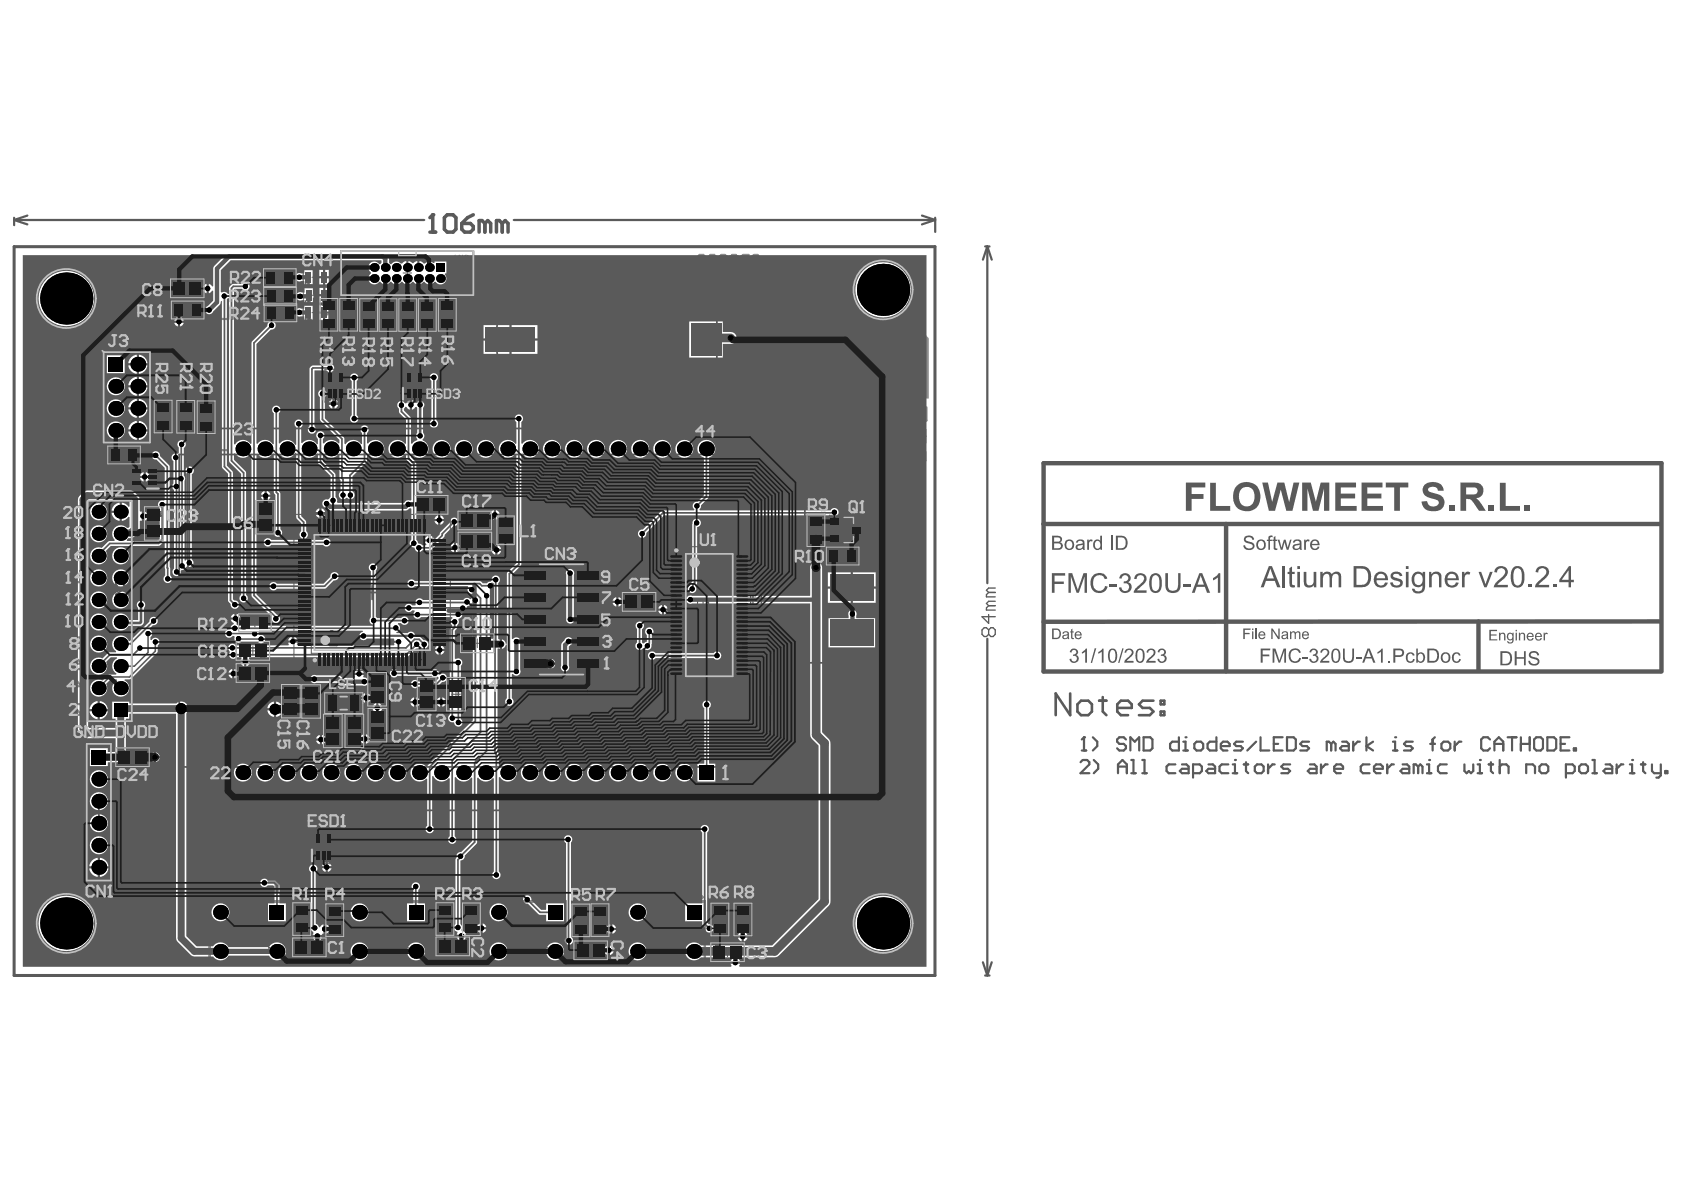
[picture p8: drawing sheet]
<svg xmlns="http://www.w3.org/2000/svg" width="297mm" height="210mm" viewBox="0 0 297 210" stroke-linecap="round" stroke-linejoin="round" font-family="sans-serif">
<path d="M103.1 59.9h3M104.6 58.4v3M116.7 47.7l-24.2 .1M118.6 49.9h7.8v19.9h-7.8M33.1 75.6h101.2v67.3h-101.2zM92.5 71.8h24.2M31.6 80.2h110.4v18.3h13.8v18.4h-13.8v18.4h-110.4z" fill="none" stroke="#5a5a5a" stroke-width=".31"/>
<g fill="none" stroke="#5a5a5a" stroke-width=".18">
<path d="M53.5 47.5h5v2.8h-5zM53.5 53.8h5v2.7h-5zM53.5 50.7h5.1v2.8h-5.1zM55 48.9h1.6M55 55.1h1.6M55.1 52.1h1.5M55.8 48.1v1.6M55.8 54.4v1.5M55.8 51.3v1.5M43.1 164.4h1.5M43.9 163.6v1.5M67.6 164.4h1.6"/>
<path d="M68.4 163.6v1.5M92.2 164.4h1.5M92.9 163.6v1.5M116.7 164.4h1.5M117.4 163.6v1.5"/>
</g>
<path d="M79.1 107.7h12.3M83.7 103.1v9.2M86.8 103.1v9.2" fill="none" stroke="#5a5a5a" stroke-width=".77"/>
<path d="M37 159h13.8v10.7h-13.8zM61.5 159h13.8v10.7h-13.8zM86 159h13.8v10.7h-13.8zM110.5 159h13.8v10.7h-13.8z" fill="none" stroke="#5a5a5a" stroke-width=".39"/>
<path d="M105 61.2h.9l.4-.3v-.3l-.4-.3h-.9v1.9" fill="none" stroke="#5a5a5a" stroke-width=".38"/>
<circle cx="105" cy="61.2" r=".19" fill="#5a5a5a"/>
<path d="M105 61.2h.9l.4 .3v.4l-.4 .3h-.9M106.9 61.2h1.3M106.9 60.3v1.9M108.2 60.3v1.9M108.8 60.3h.7M109.1 60.3v1.9" fill="none" stroke="#5a5a5a" stroke-width=".38"/>
<circle cx="109.1" cy="62.2" r=".19" fill="#5a5a5a"/>
<path d="M108.8 61.9l.3 .3" fill="none" stroke="#5a5a5a" stroke-width=".38"/>
<g fill="none" stroke="#5a5a5a" stroke-width=".18">
<path d="M54.1 49.9h-.2v.3M54.1 56.1h-.2v.3M54.1 53.1h-.2v.3M54.2 49.9h.2l-.1 .3h-.1zM54.2 56.1l.2 .1-.1 .2h-.1zM54.2 53.1h.2v.3h-.2zM54.5 49.9h.1M54.5 50.1v.1M54.5 56.2l.1-.1v.2M54.5 50.2h.1M54.5 49.9v.3M54.6 56.3h.1"/>
<path d="M54.7 56.3h.1M54.7 56.3l-.2 .1M54.7 53.1h-.2l.2 .2h-.2M59.2 54.7h.3l.1 .2-.3 .1zM59.2 55.1l.4 .1-.1 .2M59.2 50.4l.1 .2h.2l.1-.2-.2-.1v.3M59.2 51.3l.3-.1 .1 .3-.3 .1zM59.2 53.8l.1 .3h.2l.1-.3-.2-.1v.4M59.2 51.7l.4 .1-.1 .2M59.2 52.2l.4 .1M59.2 52h.5M59.2 55.7h.4"/>
<path d="M59.2 55.4h.5M59.3 53v.3l.4-.1-.1-.2M59.3 56.4v.3h.4l-.1-.3M59.4 52.5v.3h-.2v-.3h.3l.1 .3M59.4 56v.2h-.2v-.2h.3l.1 .2M59.6 50.8l-.1 .3-.3-.1v-.2h.5M59.6 54.2l-.1 .3-.3-.1v-.2h.5M59.6 52.2v.2M59.6 55.7v.1"/>
</g>
<g fill="#5a5a5a">
<path d="M119.1 97.5l.7 .5v.2l-.5-.3v1.6h-.2z"/>
<path d="M61.6 107.6h.3v2h-1.2v-.3h.9z"/>
<path d="M58.9 107.8l.4-.2 .6 .1a1.01 1.01 0 0 1 .4 1.4 1.01 1.01 0 0 1-1.4 .3l-.2-.4h.2a.6 .6 0 0 0 .7 .4 .6 .6 0 0 0 .5-.7v-.2a.6 .6 0 0 0-.5-.7 .6 .6 0 0 0-.7 .4h-.2z"/>
<path d="M55.6 107.6l.7 .5v.2l-.5-.2v1.5h-.2z"/>
<path d="M120.6 98l.3-.2 .7-.1v1.5h-.6a.82 .82 0 0 1-.4-1.2zM120.5 97.7l-.2 .6v.4l.2 .5 .5 .3h.9v-2h-.9z"/>
<path d="M57.1 108.1l.3-.2h.7v1.4h-.7l-.3-.1-.1-.4zM57 107.9l-.3 .5 .2 .9 .4 .3h1.1v-2h-1z"/>
</g>
<g fill="none" stroke="#5a5a5a" stroke-width=".18">
<path d="M30.1 49.2h5.9v3.3h-5.9zM30.2 53.1h5.8v3.2h-5.8zM32.3 50.9h1.5M32.3 54.7h1.6M33 50.1v1.5M33.1 53.9v1.6M46.5 47.4h5.7v3.1h-5.7zM46.5 50.7h5.8v3.1h-5.8zM46.6 53.6h5.7v3.1h-5.7zM48.6 49h1.5M48.6 52.3h1.6M48.7 55.2h1.5"/>
<path d="M49.4 48.2v1.5M49.4 51.5v1.5M49.5 54.4v1.5M56.4 52.7h3.2v5.7h-3.2zM57.2 55.5h1.6M58 54.8v1.5M59.9 52.7h3.2v5.7h-3.2zM60.7 55.5h1.6M61.5 54.8v1.5M63.5 52.7h3.1v5.7h-3.1zM64.3 55.6h1.5M65 54.8v1.5"/>
<path d="M66.9 52.7h3.1v5.7h-3.1zM67.7 55.6h1.5M68.4 54.8v1.5M70.4 52.7h3.1v5.7h-3.1zM71.1 48.2h1.5M71.2 55.6h1.5M71.9 47.4v1.5M71.9 54.8v1.5M73.8 52.7h3.1v5.7h-3.1zM74.6 55.6h1.5M75.4 54.8v1.5M77.3 52.7h3.2v5.7h-3.2z"/>
<path d="M78.1 55.5h1.6M78.9 54.8v1.5M18.3 62.1h8.2v16h-8.2zM19 78.7h5.8v3.1h-5.8zM21.9 79.5v1.5M27.2 70.6h3.1v5.7h-3.1zM28 73.5h1.5M28.8 72.7v1.5M31.2 70.6h3.1v5.8h-3.1zM31.6 71.1h.3v.1l-.1 .1-.1-.2M31.6 71.7v.1M31.6 71.7h.3"/>
<path d="M31.7 71.2l-.1 .1M31.9 71.4v.2l-.3-.2v.2M31.9 71.7h.1M32 73.5h1.5M32.8 72.7v1.6M34.8 70.7h3.1v5.8h-3.1zM35.6 73.6h1.5M36.4 72.8v1.6M57.3 65.1h3.7v5.8h-3.7zM58.8 68h.7M59.2 67.7v.7M71.3 65.1h3.7v5.8h-3.7z"/>
<path d="M72.8 68h.7M73.1 67.6v.8M21.1 80.3h1.5M22.6 82.3h5.8v3.7h-5.8zM25.1 84.1h.8M25.5 89.4h3.3v5.9h-3.3zM25.5 83.7v.8M26.4 92.3h1.5M27.1 91.6v1.5M45.2 88.3h3.3v5.9h-3.3zM46.1 91.2h1.5M46.8 90.5v1.5"/>
<path d="M51.8 90.7h27.6v27.6h-27.6zM54.9 93.8h21.5v21.4h-21.5zM73.1 87.4h5.9v3.3h-5.9zM75.3 89h1.5M76.1 88.3v1.5M80.8 90.2h5.9v3.3h-5.9zM80.8 93.9h5.9v3.3h-5.9zM83 91.8h1.5M83 95.5h1.5M83.7 91v1.6M83.8 94.8v1.5M87.8 91.2h2.8v4.7h-2.8z"/>
<path d="M88.2 92h1.9v3.1h-1.9zM88.6 93.5h1.2M89.2 92.9v1.3M92.2 99.5h13.7v19.5h-13.7zM117.8 96.4h14.6v23.3h-14.6zM142.3 90.7h3.2v5.7h-3.2zM143.2 93.5h1.5M143.9 92.8v1.5M145.8 96.5h5.7v3.2h-5.7zM146.3 90.9h5.8v5.2h-5.8zM147.9 98.1h1.5M148.6 93.5h1.6"/>
<path d="M148.6 97.3v1.5M149.4 92.7v1.6M41.7 117.1h5.9v3.3h-5.9zM41.7 113.2h5.9v3.3h-5.9zM42.1 108.3h5.7v3.1h-5.7zM43.8 118.7h1.6M43.8 114.8h1.6M44.2 109.8h1.5M44.6 114v1.6M44.6 117.9v1.6M45 109.1v1.5M64.9 118.6h3.3v5.9h-3.3z"/>
<path d="M73.6 119.5h3.3v5.9h-3.3zM78.8 119.5h3.3v5.9h-3.3zM81.2 111.8h5.9v3.3h-5.9zM83.4 113.5h1.5M84.2 112.7v1.5M98.3 109.3h1.5M99.1 108.5v1.5M109.8 104.5h5.9v3.3h-5.9zM112 106.2h1.5M112.7 105.4v1.5M124.3 108.5h1.6M125.1 107.7v1.6"/>
<path d="M15.3 131.2h4.3v24.1h-4.3zM20.4 131.9h5.9v3.3h-5.9zM22.6 133.6h1.5M23.4 132.8v1.5M49.7 120.7h3.3v5.9h-3.3zM50.5 123.7h1.6M51.3 122.9v1.6M53.2 120.8h3.3v5.9h-3.3zM54.1 123.7h1.5M54.9 123v1.5M57.1 126h3.3v5.9h-3.3zM57.3 122.2h6.7v3.7h-6.7z"/>
<path d="M57.9 128.9h1.6M58.7 128.2v1.5M60 124h1.2M60.6 123.4v1.2M60.8 126h3.3v5.9h-3.3zM61.7 128.9h1.6M62.5 128.2v1.5M64.9 125h3.3v5.9h-3.3zM65.8 121.6h1.5M65.8 127.9h1.5M66.5 120.8v1.5M66.6 127.1v1.6"/>
<path d="M74.5 122.4h1.5M75.3 121.7v1.5M79.7 122.5h1.5M80.4 121.7v1.5M51.6 159.2h3.2v5.8h-3.2zM55.3 146.5h3.6v5.9h-3.6zM56.7 149.4h.8M57.1 149.1v.7M57.5 159.4h3.1v5.8h-3.1zM76.9 159.2h3.1v5.8h-3.1zM81.6 159.3h3.1v5.7h-3.1zM100.9 159.5h3.1v5.7h-3.1z"/>
<path d="M104.3 159.4h3.1v5.8h-3.1zM125.4 159.3h3.2v5.8h-3.2zM129.5 159.3h3.1v5.8h-3.1zM47.3 167.9h.3M47.4 167.1h.1M47.4 167.1v.8M47.4 167.1l.2 .2M47.8 167.1v.8l.3-.3 .2 .3v-.8M48.6 167.3l.1-.2 .4 .2-.1 .2-.4 .1 .1 .3 .4-.1M51.6 165.5h5.9v3.2h-5.9zM52.5 162.1h1.5M53.2 161.3v1.6"/>
<path d="M53.8 167.1h1.5M54.6 166.3v1.6M58.3 162.3h1.5M59 161.5v1.6M72.1 167.3l-.2-.2-.3 .2 .5 .6h-.5M72.3 167.1v.8l.3-.3 .2 .3v-.8M73.1 167.3l.1-.2 .4 .2-.1 .2h-.3l-.1 .3 .1 .1 .4-.1M76.9 165.3h5.9v3.3h-5.9zM77.7 162.1h1.5M78.5 161.3v1.6M79.1 166.9h1.5M79.9 166.2v1.5"/>
<path d="M82.4 162.2h1.5M83.1 161.4v1.5M96.1 167.4h.1M96.1 167.4l.1 .1M96.2 167.5h.1M96.2 167.5l-.1 .1 .1 .3 .4-.1M96.6 167.3l-.4-.2-.1 .3M96.9 167.1v.8l.2-.3 .3 .3v-.8M97.6 167.3l.1-.2 .4 .2-.1 .2-.4 .1 .1 .3 .4-.1M101.2 166h5.9v3.3h-5.9zM101.7 162.3h1.5M102.5 161.6v1.5"/>
<path d="M103.4 167.6h1.6M104.2 166.9v1.5M105.1 162.3h1.5M105.8 161.5v1.6M120.6 167.5h.5l-.4-.4v.8M121.4 167.1v.8l.2-.3 .3 .3v-.8M122.1 167.3l.2-.2 .4 .2-.2 .2h-.2l-.2 .3 .2 .1 .4-.1M125.4 166.3h5.9v3.3h-5.9zM126.2 162.2h1.6M127 161.4v1.6M127.6 168h1.5M128.3 167.2v1.5"/>
<path d="M130.3 162.2h1.5M131 161.4v1.6"/>
</g>
<g fill="none" stroke="#5a5a5a" stroke-width=".31">
<path d="M10.8 52.7h1.8M11.7 51.7v1.9M60.2 44.3h23.3v7.8h-23.3zM92.4 47.8a17.1 17.1 0 0 0 0 24M116.7 47.7l1.8 2.1M154.8 51.1h1.9M155.8 50.2v1.8M21.6 70.1h1.5M22.4 69.3v1.6M118.5 69.8l-1.7 2M15.5 88.3h7.7v38.9h-7.7zM18.6 107.8h1.5"/>
<path d="M19.4 107v1.5M64.4 104.5h2.5M65.6 103.3v2.4M16.7 143.3h1.5M17.4 142.5v1.5M10.8 162.9h1.8M11.7 162v1.8M154.8 162.9h1.9M155.8 162v1.8"/>
</g>
<path d="M2.5 43.5h162.4v128.6h-162.4z" fill="none" stroke="#5a5a5a" stroke-width=".54"/>
<g fill="none" stroke="#5a5a5a" stroke-width=".39">
<path d="M2.5 38.8l2.3 .8M2.5 38.8h72.3M2.5 38.4v1.3M4.8 38l-2.3 .8M90.6 38.8h74.4M162.6 38l2.4 .8M165 38.8l-2.4 .8M165 38.4v2.5M173.8 43.5h.7M174.2 43.5l.7 2.3M174.2 43.5l-.8 2.3M174.2 43.5v59.4"/>
<path d="M174.2 112.7v59.4M173.4 169.7l.8 2.4M173.8 172.1h.7M174.9 169.7l-.7 2.4"/>
</g>
<path d="M184.1 92.4h108.8M216.3 92.4v26M260.8 109.6v8.8M292.9 118.4h-108.8v-36.7h109v36.7M292.9 109.6l-108.8 .1" fill="none" stroke="#5a5a5a" stroke-width=".78"/>
<path d="M174.4 111.1l-.4-.4h-.4l-.4 .4v.8l.4 .4h.4l.4-.4M174.4 111.1l.4-.4h.4l.4 .4v.8l-.4 .4h-.4l-.4-.4M174.4 108.4v1.5l-1.2-1.1h2.4M174.4 111.1v.8M174.4 106.8l-.4 .4v.4h1.6M174.4 104.5l-.4 .4v.4h1.6M174.4 106.8h1.2M174.4 104.5h1.2M175.6 106.1h-1.2l-.4 .3 .4 .4M175.6 103.7h-1.2l-.4 .4 .4 .4" fill="none" stroke="#5a5a5a" stroke-width=".23"/>
<g fill="#5a5a5a">
<path d="M16.1 132.6l.5-.2a.42 .42 0 0 1 .4 .3 .42 .42 0 0 1-.3 .5v-.1a.36 .36 0 0 0 .1-.6 .36 .36 0 0 0-.6 .1 .28 .28 0 0 0-.1 .3 .28 .28 0 0 0 .3 .2v.2l-.3-.2z"/>
<path d="M16 133.4h1v.1l-.8 .5h.8v.2h-1v-.2l.8-.5h-.8z"/>
<path d="M16 134.7h.8l-.1-.2 .1-.1 .2 .4h-1z"/>
</g>
<g fill="none" stroke="#5a5a5a" stroke-width=".18">
<path d="M9.9 55.6h.2l.1-.2-.3-.1v.4M10.3 55.3h.3M10.4 55.3v.4M10.7 55.3v.4M10.7 55.5h.2M10.9 55.3v.4M11.1 55.4l.2-.1v.2M11.2 55.5h.1M11.3 55.5v.2h-.2M11.3 55.5h.1M34.7 52v.1h.1v-.1M34.7 52v-.2l.1 .1v.1"/>
<path d="M34.7 52h.1M34.9 51.9h.3v.2h-.3M46.9 50h.2v-.2h-.2v.3M47 53.3l.2-.1-.1-.1h-.1v.3M47 50l.1 .1M47.1 53.3l.1 .1M47.2 49.8h.2l-.2 .3h.2M47.3 53.1h.2l-.2 .3h.2M47.5 49.8h.2l-.2 .3h.2M47.6 53.1l.2 .1M47.7 53.2h.1M47.7 53.2v.2l-.1-.1"/>
<path d="M47.8 53.2h.1M47.8 53.2h-.1M24.6 63.2l-.1 .1 .1 .3h.6M24.6 64l-.1 .3 .1 .2 .3-.2M24.9 64.3l.1 .2M24.9 64.2v.1M25 64.5h.1M25.1 64l.1 .3-.2 .2M25.2 63.5v.2M27.7 71h.3v.2l-.2 .1v-.3M27.7 71.7v.2l.2-.1-.1-.1h.2v.2M27.8 71.1l-.1 .2"/>
<path d="M27.9 71.4v.2l-.2-.2v.2M35.2 71.2h.3v.2l-.2-.1v-.1M35.2 71.8h.3v.1l-.2 .1zM35.3 71.3l-.1 .1M35.5 71.5v.2l-.3-.2v.2M19.4 81.3l.3-.1-.1-.1h-.2v.3M19.5 81.3l.2 .1M19.8 81.1h.2l-.2 .3h.2M20.1 81.2l.2 .1-.2 .1zM20.3 81.1l-.2 .1M27 84.8v.3l.1-.1h-.2M27.3 84.8h.2v.3h-.3z"/>
<path d="M27.8 84.9h-.2l.2 .1-.1 .1h-.1M27.9 84.8h.2v.3h-.2M28 85h.1M55.8 121.9v.1M55.8 122.2h.2v.1l-.1 .1zM55.8 122h.3M55.9 121.8v-.2l.2 .1v.1M56 122.2l.1 .2M56.1 121.9v.1M56.1 122h.1"/>
</g>
<g fill="#5a5a5a">
<path d="M81.9 45.1l.2-.1h.3l.3 .3a.44 .44 0 0 1-.2 .6 .44 .44 0 0 1-.6-.2h.1a.36 .36 0 0 0 .6-.2 .36 .36 0 0 0-.4-.4l-.2 .2h-.2z"/>
<path d="M80.9 45h.2l.5 .7v-.7h.1v.9h-.1l-.5-.8v.8h-.2z"/>
<path d="M80.4 45.3v.4l.3-.4zM80.2 45h.2v.2h.4l-.4 .7h-.2v-.6h-.1z"/>
</g>
<path d="M21.5 132.4h-.3v.2h.3M21.6 132.4h.2l-.2 .2h.2M22.1 132.5h-.2l.1-.2v.3M9.9 165.8h.2l.1-.2h-.3v.3M10.3 165.6h.3M10.4 165.6v.3M10.7 165.6v.3M10.7 165.8h.2M10.9 165.6v.3M11.1 165.9h.1M11.1 165.6h.1M11.1 165.6v.3" fill="none" stroke="#5a5a5a" stroke-width=".18"/>
<g fill="#5a5a5a">
<path d="M209.2 85.1h3.4v.9h-2.4v1.1h2.1v.9h-2.1v2.1h-1z"/>
<path d="M213.5 85.2h1v4h2.5v.9h-3.5z"/>
<path d="M222.6 85.1h1.1l.7 3.4 .9-3.4h1.2l.9 3.5 .8-3.5h1l-1.2 5h-1.1l-1-3.7-1 3.7h-1.1z"/>
<path d="M229.7 85.1h1.5l.9 3.4 .9-3.4h1.5v5h-1v-3.9l-.9 3.9h-1l-1-3.9v3.9h-.9z"/>
<path d="M235.5 85.1h3.7v.9h-2.7v1.1h2.5v.8h-2.5v1.3h2.8v.9h-3.8z"/>
<path d="M240.2 85.1h3.7v.9h-2.7v1.1h2.5v.8h-2.5v1.3h2.7v.9h-3.7z"/>
<path d="M244.4 85.1h4v.9h-1.5v4.1h-1v-4.1h-1.5z"/>
<path d="M251.2 85.6a2.26 2.26 0 0 1 3.1 .1l.3 .5v.4h-1a.93 .93 0 0 0-.8-.7 .93 .93 0 0 0-.9 .5 1.92 1.92 0 0 0 1.4 .7 1.56 1.56 0 0 1 1.5 1.7 1.56 1.56 0 0 1-1.8 1.4 1.82 1.82 0 0 1-2.3-1.7l1-.1a1.05 1.05 0 0 0 1 1 1.05 1.05 0 0 0 1.1-.8 2.01 2.01 0 0 0-1.5-.8 1.42 1.42 0 0 1-1.1-2.2z"/>
<path d="M255.7 89.1h.9v1h-.9z"/>
<path d="M262.6 89.1h1v1h-1z"/>
<path d="M264.6 85.2h1v4h2.5v.9h-3.5z"/>
<path d="M268.8 89.1h.9v1h-.9z"/>
<path d="M226.2 99.9h.5v3.7h-.5z"/>
<path d="M227.4 100.2l.5-.3v1h.5v.4h-.5v1.5a.32 .32 0 0 0 .1 .4 .32 .32 0 0 0 .4 0v.4a.65 .65 0 0 1-.8-.1 .65 .65 0 0 1-.2-.7v-1.5h-.3v-.4h.3z"/>
<path d="M230 100.9h.4v1.5a.68 .68 0 0 0 .7 .9 .68 .68 0 0 0 .6-1v-1.4h.5v2.7h-.4v-.4a.97 .97 0 0 1-1.2 .4 .97 .97 0 0 1-.6-1z"/>
<path d="M232.9 100.9h.4v.4a.94 .94 0 0 1 1.6 0 .89 .89 0 0 1 1-.5 .89 .89 0 0 1 .7 .9v1.9h-.5v-1.8a.57 .57 0 0 0-.6-.6 .57 .57 0 0 0-.5 .7l-.1 1.7h-.4v-1.8a.59 .59 0 0 0-.6-.6 .59 .59 0 0 0-.6 .8v1.6h-.4z"/>
<path d="M245.3 101.3l.3-.3a1.17 1.17 0 0 1 1.8 .6h-.5a.64 .64 0 0 0-.6-.4 .64 .64 0 0 0-.6 .4l.1 .2 .8 .2a.81 .81 0 0 1 .8 .9 .81 .81 0 0 1-.9 .7 1.1 1.1 0 0 1-1.3-.8l.4-.1a.68 .68 0 0 0 .7 .6 .68 .68 0 0 0 .7-.5l-.2-.2-.6-.2a.79 .79 0 0 1-.8-.3 .79 .79 0 0 1-.1-.8z"/>
<path d="M252.1 100.9h.4v.4a.95 .95 0 0 1 1.2-.5 .95 .95 0 0 1 .6 1.1v1.7h-.5v-1.6a.67 .67 0 0 0-.7-.8 .67 .67 0 0 0-.6 .9v1.5h-.4z"/>
<path d="M257.9 100.9h.4v.4a.65 .65 0 0 1 1.1-.3l-.2 .4a.53 .53 0 0 0-.6 0 .53 .53 0 0 0-.3 .6v1.6h-.4z"/>
<path d="M260.8 100.9h.5l.7 2.1 .8-2.1h.5l-1.1 2.7h-.4z"/>
<path d="M263.8 100.3a1.17 1.17 0 0 1 1.6-.3 1.17 1.17 0 0 1 .4 1.5l-1.7 1.7h1.9v.4h-2.5v-.2a5.6 5.6 0 0 1 1.7-1.9 .72 .72 0 0 0-.1-1.2 .72 .72 0 0 0-1 .7l-.5-.1z"/>
<path d="M269.6 103.1h.6v.5h-.6z"/>
<path d="M271.1 100.2l.5-.3a1.16 1.16 0 0 1 1.5 .5 1.16 1.16 0 0 1-.5 1.6l-1.2 1.2h1.9v.4h-2.5l.2-.7 .9-.8a1.25 1.25 0 0 0 .7-1.6 .75 .75 0 0 0-.8-.2 .75 .75 0 0 0-.5 .7l-.5-.1z"/>
<path d="M274 103.1h.5v.5h-.5z"/>
<path d="M219.5 94.8l.3-.3h.6a.8 .8 0 0 1 .8 .7h-.3a.6 .6 0 0 0-.6-.4 .6 .6 0 0 0-.6 .4l.1 .2 1.1 .3a.73 .73 0 0 1 .3 .9 .73 .73 0 0 1-.9 .4 .91 .91 0 0 1-1-.8h.3a.68 .68 0 0 0 .7 .6 .68 .68 0 0 0 .7-.6l-.4-.3-.5-.1a.68 .68 0 0 1-.6-1z"/>
<path d="M223.8 94.6l.3-.1h.4l-.1 .3h-.3l-.1 .2v.2h.4v.2h-.4v1.6h-.3v-1.6h-.2v-.2h.2z"/>
<path d="M224.7 94.7l.3-.1v.6h.3v.2h-.3v1.3h.3v.3h-.1a.41 .41 0 0 1-.5-.1 .41 .41 0 0 1 0-.4v-1.1h-.3v-.2h.3z"/>
<path d="M225.4 95.2h.3l.4 1.4 .4-1.4h.3l.3 1.4 .4-1.4h.3l-.5 1.8h-.3l-.4-1.4-.4 1.4h-.3z"/>
<path d="M230 95.2h.3v.3a.43 .43 0 0 1 .7-.3l-.1 .3a.38 .38 0 0 0-.5 .1 .38 .38 0 0 0 0 .4v1h-.4z"/>
<path d="M222.4 114.4h1.6v.3h-1.3v.8h1.2v.3h-1.2v1.1h-.3z"/>
<path d="M224.5 114.4h.5l.7 2.1 .7-2.1h.4v2.5h-.3v-2.1l-.7 2.1h-.3l-.7-2.1v2.1h-.3z"/>
<path d="M227.7 114.6l.4-.2a1.04 1.04 0 0 1 1.4 .7l-.4 .1a.81 .81 0 0 0-1-.5 .81 .81 0 0 0-.5 1v.1a.79 .79 0 0 0 .7 .8 .79 .79 0 0 0 .9-.6l.3 .2a1.18 1.18 0 0 1-1.5 .6 1.18 1.18 0 0 1-.7-1.5z"/>
<path d="M229.7 115.8h1v.4h-1z"/>
<path d="M231.2 114.6l.1-.1a.66 .66 0 0 1 1 .1 .66 .66 0 0 1-.1 .9h-.1a.76 .76 0 0 1 .3 1.2 .76 .76 0 0 1-1.2 0l-.3-.5h.3a.49 .49 0 0 0 .6 .5 .49 .49 0 0 0 .4-.6 .49 .49 0 0 0-.6-.4v-.2a.43 .43 0 0 0 .5-.4 .43 .43 0 0 0-.4-.5 .43 .43 0 0 0-.4 .5l-.3-.1z"/>
<path d="M233.1 114.6l.2-.2h.4a.77 .77 0 0 1 .8 .6 .77 .77 0 0 1-.4 .8l-.8 .8h1.2v.3h-1.7l.3-.6 .7-.6a.53 .53 0 0 0 .4-.6 .53 .53 0 0 0-.6-.5l-.3 .2-.1 .3h-.3z"/>
<path d="M236.9 114.4h.3v1.4a.67 .67 0 0 0 .7 .8 .67 .67 0 0 0 .6-.8v-1.4h.3v1.5a.98 .98 0 0 1-1 1 .98 .98 0 0 1-.9-1.1z"/>
<path d="M239.2 115.8h1v.4h-1z"/>
<path d="M243 115l.7-.6h.2v2.5h-.3v-2l-.6 .4z"/>
<path d="M244.9 116.5h.3v.4h-.3z"/>
<path d="M248.2 115.3a.79 .79 0 0 1 1.3 .3h-.3a.52 .52 0 0 0-.7-.2 .52 .52 0 0 0-.2 .7 .47 .47 0 0 0 .4 .6 .47 .47 0 0 0 .5-.5l.3 .1a.82 .82 0 0 1-1 .6 .82 .82 0 0 1-.5-1.1z"/>
<path d="M256.3 115.3a.79 .79 0 0 1 1.3 .3h-.3a.51 .51 0 0 0-.7-.2 .51 .51 0 0 0-.2 .7 .47 .47 0 0 0 .4 .6 .47 .47 0 0 0 .6-.5l.3 .1a.82 .82 0 0 1-1.1 .6 .82 .82 0 0 1-.5-1.1z"/>
<path d="M262.7 111.1h1.4v.2h-1.1v.6h1v.2h-1v.7h1.1v.2h-1.4z"/>
<path d="M264.4 111.6h.2v.2l.3-.2 .6 .2v1.2h-.2v-.9a.34 .34 0 0 0-.4-.3 .34 .34 0 0 0-.3 .4v.8h-.2z"/>
<path d="M267.9 111.6h.2v.2l.3-.2h.3l.3 .2v1.2h-.2v-.9a.32 .32 0 0 0-.4-.3 .32 .32 0 0 0-.2 .4v.8h-.3z"/>
<path d="M272.3 111.6h.2v.2l.2-.2h.3l-.1 .3a.29 .29 0 0 0-.3 0 .29 .29 0 0 0-.1 .4v.7h-.2z"/>
<path d="M185.5 101.1h2.4v.4h-1.9v1.1h1.6v.4h-1.6v1.6h-.5z"/>
<path d="M188.5 101.1h.6l1 3 1-3h.6v3.5h-.4v-2.9l-1 2.9h-.4l-1-3v3h-.4z"/>
<path d="M192.9 101.5l.3-.3a1.47 1.47 0 0 1 2.1 .9l-.4 .1a1.1 1.1 0 0 0-1.4-.7 1.1 1.1 0 0 0-.7 1.4 1.08 1.08 0 0 0 .8 1.3 1.08 1.08 0 0 0 1.3-.8l.5 .2a1.57 1.57 0 0 1-2 .9 1.57 1.57 0 0 1-1-1.8l.1-.9z"/>
<path d="M195.7 103.1h1.3v.4h-1.3z"/>
<path d="M197.6 101.4a.96 .96 0 0 1 1.4-.2 .96 .96 0 0 1 .1 1.4l-.1 .1a.99 .99 0 0 1 .6 1.2 .99 .99 0 0 1-1.1 .7h-.1a1 1 0 0 1-1-1h.4a.68 .68 0 0 0 .8 .6 .68 .68 0 0 0 .5-.9 .68 .68 0 0 0-.9-.4v-.4a.58 .58 0 0 0 .8-.4 .58 .58 0 0 0-.6-.7 .58 .58 0 0 0-.6 .7l-.4-.1z"/>
<path d="M200.3 101.5l.3-.3a1.07 1.07 0 0 1 1.6 .4 1.07 1.07 0 0 1-.6 1.5l-1 1h1.6v.5h-2.2v-.4l.3-.4 .7-.6a1.34 1.34 0 0 0 .8-1.4 .67 .67 0 0 0-.8-.3 .67 .67 0 0 0-.5 .7l-.4-.1z"/>
<path d="M205.6 101.1h.4v2a.92 .92 0 0 0 .9 1.1 .92 .92 0 0 0 .9-1.1v-2h.4v2.1a1.34 1.34 0 0 1-1.1 1.4 1.34 1.34 0 0 1-1.5-1z"/>
<path d="M208.8 103.1h1.3v.4h-1.3z"/>
<path d="M214 102l.6-.4 .4-.5h.2v3.5h-.4v-2.7l-.8 .5z"/>
<path d="M188.9 114.6h.1a.67 .67 0 0 1 1 0 .67 .67 0 0 1-.2 1 .75 .75 0 0 1 .3 1 .75 .75 0 0 1-1.1 .3l-.3-.6v-.1h.3a.5 .5 0 0 0 .6 .5 .5 .5 0 0 0 .3-.7 .5 .5 0 0 0-.7-.3l.1-.2a.43 .43 0 0 0 .6-.4 .43 .43 0 0 0-.4-.5 .43 .43 0 0 0-.5 .5l-.3-.1z"/>
<path d="M190.8 115l.7-.6h.2v2.5h-.3v-2l-.5 .4z"/>
<path d="M193.1 114.4h.3l-.8 2.5h-.2z"/>
<path d="M193.7 115l.8-.6h.2v2.5h-.4v-2l-.5 .4z"/>
<path d="M198 114.4h.2l-.7 2.5h-.3z"/>
<path d="M198.5 114.6l.3-.2h.4a.78 .78 0 0 1 .7 .7 .78 .78 0 0 1-.5 .8l-.7 .7h1.2v.3h-1.6l.2-.6 .6-.5a.77 .77 0 0 0 .4-1 .5 .5 0 0 0-.6-.1 .5 .5 0 0 0-.2 .4h-.4z"/>
<path d="M202.5 114.6l.6-.2a.8 .8 0 0 1 .7 .7 .8 .8 0 0 1-.5 .9l-.7 .6h1.2v.3h-1.6l.2-.6 .6-.5a.93 .93 0 0 0 .5-.9 .49 .49 0 0 0-.6-.3 .49 .49 0 0 0-.3 .5h-.4z"/>
<path d="M204.4 114.6h.1a.65 .65 0 0 1 .9 0 .65 .65 0 0 1-.1 .9 .78 .78 0 0 1 .2 1.2 .78 .78 0 0 1-1.2 0l-.1-.5h.3a.49 .49 0 0 0 .5 .5 .49 .49 0 0 0 .4-.6 .49 .49 0 0 0-.6-.4v-.2a.43 .43 0 0 0 .6-.4 .43 .43 0 0 0-.5-.5 .43 .43 0 0 0-.4 .5l-.3-.1z"/>
<path d="M191.8 95.2h.2v.3a.46 .46 0 0 1 .7-.3l-.2 .3a.4 .4 0 0 0-.4 .1 .4 .4 0 0 0 0 .4v1h-.3z"/>
<path d="M218.9 86.4h-.1a2.43 2.43 0 0 0 .2 2.6 1.42 1.42 0 0 0 1.7 .1 1.42 1.42 0 0 0 .6-1.6v-.3a1.36 1.36 0 0 0-.9-1.2 1.36 1.36 0 0 0-1.5 .3zM218.2 85.7a2.49 2.49 0 0 1 3.1-.3 2.49 2.49 0 0 1 1 2.9 2.41 2.41 0 0 1-2.4 1.9 2.41 2.41 0 0 1-2.4-1.9v-.2a2.92 2.92 0 0 1 .7-2.4z"/>
<path d="M258.6 86v1.2h1a.73 .73 0 0 0 1-.7l-.3-.5zM257.6 85.1h2.2a1.44 1.44 0 0 1 1.6 .7 1.44 1.44 0 0 1-.1 1.7l-.9 .4 .5 .4 1.2 1.8h-1.2l-.9-1.3a1.2 1.2 0 0 0-1.1-.8h-.3v2.1h-1z"/>
<path d="M224 100.2l-.5 1.8h1.2zM223.8 99.9h.6l1.5 3.7h-.6l-.4-1.1h-1.6l-.4 1.1h-.5z"/>
<path d="M228.8 99.9h.5v.5h-.5zM228.8 100.9h.5v2.7h-.5z"/>
<path d="M239.3 100.3v2.9h.9a1.3 1.3 0 0 0 1.1-1.7 1.13 1.13 0 0 0-1.2-1.2zM238.8 99.9h1.4a1.73 1.73 0 0 1 1.6 2.3l-.1 .3a1.37 1.37 0 0 1-1.6 1.1h-1.3z"/>
<path d="M243 101.5l-.2 .5h1.5a.76 .76 0 0 0-.4-.8 .76 .76 0 0 0-.9 .3zM242.7 101.2l.1-.1a1.27 1.27 0 0 1 1.4-.1 1.27 1.27 0 0 1 .6 1.3h-2a.79 .79 0 0 0 .6 1 .79 .79 0 0 0 .9-.6l.5 .1a1.29 1.29 0 0 1-1.7 .8 1.29 1.29 0 0 1-.7-1.7z"/>
<path d="M248 99.9h.5v.5h-.5zM248 100.9h.5v2.7h-.5z"/>
<path d="M249.6 101.5l-.1 .5a.85 .85 0 0 0 .1 .9 .85 .85 0 0 0 1 .2l.3-.6a.87 .87 0 0 0-.1-.9 .87 .87 0 0 0-.9-.3zM249.4 101.1a1.08 1.08 0 0 1 1.5 .1v-.3h.5v2.4a1.22 1.22 0 0 1-.9 1.3 1.22 1.22 0 0 1-1.4-.6v-.2l.4 .1a.77 .77 0 0 0 1 .3 .77 .77 0 0 0 .4-1 1.08 1.08 0 0 1-1.1 .3 1.08 1.08 0 0 1-.8-.9v-.7z"/>
<path d="M255.5 101.4l-.2 .6h1.5a.76 .76 0 0 0-.4-.7 .76 .76 0 0 0-.9 .1zM255.2 101.2l.1-.1a1.27 1.27 0 0 1 1.4-.1 1.27 1.27 0 0 1 .6 1.3h-2a.79 .79 0 0 0 .6 1 .79 .79 0 0 0 .9-.6l.5 .1a1.29 1.29 0 0 1-1.7 .8 1.29 1.29 0 0 1-.7-1.7z"/>
<path d="M267.1 100.5l-.2 .8v.7a1.2 1.2 0 0 0 .7 1.3 1.03 1.03 0 0 0 .8-1.4v-.3a1.31 1.31 0 0 0-.6-1.4h-.3zM266.9 100.1a1.23 1.23 0 0 1 1.4-.1 1.23 1.23 0 0 1 .6 1.3v.5a1.49 1.49 0 0 1-1.3 1.9 1.43 1.43 0 0 1-1.1-1.7v-.4a2.4 2.4 0 0 1 .4-1.5z"/>
<path d="M276.7 100.6l-1.2 1.7h1.2zM276.8 99.9h.3v2.4h.5v.4h-.5v.9h-.4v-.9h-1.7v-.4z"/>
<path d="M222.1 95.5l-.2 .5a.55 .55 0 0 0 .3 .7 .55 .55 0 0 0 .7-.2l.1-.3a.58 .58 0 0 0-.2-.7 .58 .58 0 0 0-.7 0zM221.5 96.1a.91 .91 0 0 1 1.8 0 .91 .91 0 0 1-1.8 0z"/>
<path d="M228.3 96.4a.46 .46 0 0 0 .6 .4 .46 .46 0 0 0 .3-.7zM228.1 95.4l.3-.2h.6a.59 .59 0 0 1 .6 .6v1.2h-.3v-.3l-.5 .3a.57 .57 0 0 1-.8-.4 .57 .57 0 0 1 .7-.6l.3-.1a.24 .24 0 0 0 .3-.3 .24 .24 0 0 0-.4-.2l-.4 .1-.2 .2h-.2z"/>
<path d="M231.5 95.6l-.1 .3h1a.5 .5 0 0 0-.3-.5 .5 .5 0 0 0-.6 .2zM231.3 95.4l.5-.2h.5l.3 .2 .2 .6v.2h-1.4a.52 .52 0 0 0 .4 .6 .52 .52 0 0 0 .6-.4h.3a.89 .89 0 0 1-1.2 .5 .89 .89 0 0 1-.3-1.3z"/>
<path d="M235.3 114.8l-.2 1a.76 .76 0 0 0 .5 .9 .91 .91 0 0 0 .5-1.2v-.3a.46 .46 0 0 0-.3-.5 .46 .46 0 0 0-.5 .1zM235.1 114.6a.84 .84 0 0 1 1 0 .84 .84 0 0 1 .3 .9v.3a.83 .83 0 0 1-.3 1 .83 .83 0 0 1-1-.1l-.3-.7v-.7z"/>
<path d="M241.4 114.7l-.4 1.2h.8zM241.2 114.4h.4l1 2.5h-.4l-.2-.7h-1.1l-.3 .7h-.3z"/>
<path d="M246.1 114.7v.9h.7a.44 .44 0 0 0 .5-.4 .44 .44 0 0 0-.5-.5zM245.8 114.4l1.4 .1a.75 .75 0 0 1 .4 .9 .75 .75 0 0 1-.9 .5h-.6v1h-.3z"/>
<path d="M250.2 115.5l-.1 .3a.58 .58 0 0 0 .1 .7 .58 .58 0 0 0 .6 .1l.2-.4a.54 .54 0 0 0-.1-.7 .54 .54 0 0 0-.6-.1zM249.8 114.4h.3v.9a.77 .77 0 0 1 1-.1 .77 .77 0 0 1 .2 1v.3a.64 .64 0 0 1-.7 .4l-.5-.2v.2h-.3z"/>
<path d="M252.1 114.7v1.9h.6a.96 .96 0 0 0 .7-1.5l-.4-.4zM251.8 114.4h1.1a1.31 1.31 0 0 1 .7 2.1l-.6 .4h-1.2z"/>
<path d="M254.6 115.5l-.2 .4a.55 .55 0 0 0 .4 .7 .55 .55 0 0 0 .7-.4 .58 .58 0 0 0-.2-.8 .58 .58 0 0 0-.7 .1zM254.3 115.3l.3-.2a.92 .92 0 0 1 1.2 1 .92 .92 0 0 1-1.4 .7l-.3-.6z"/>
<path d="M266.1 112l-.1 .1a.41 .41 0 0 0 .4 .7 .41 .41 0 0 0 .4-.7 .36 .36 0 0 0-.3-.3 .36 .36 0 0 0-.4 .2zM265.9 111.8a.58 .58 0 0 1 .9 0v-.2h.2v1.3a.57 .57 0 0 1-.5 .6 .57 .57 0 0 1-.6-.4l.4 .2a.35 .35 0 0 0 .4-.1 .35 .35 0 0 0 0-.4l-.2 .2h-.3l-.3-.3-.1-.3z"/>
<path d="M267.3 111.1h.3v.3h-.3zM267.3 111.6h.3v1.4h-.3z"/>
<path d="M269.6 111.9v.3h.7a.4 .4 0 0 0-.2-.4 .4 .4 0 0 0-.5 .1zM269.5 111.7l.6-.1 .3 .2 .1 .3v.2h-1a.44 .44 0 0 0 .6 .5l.2-.3 .2 .1a.69 .69 0 0 1-1 .2 .69 .69 0 0 1 0-1.1z"/>
<path d="M271.1 111.9l-.1 .3h.7a.38 .38 0 0 0-.2-.4 .38 .38 0 0 0-.4 .1zM270.9 111.8l.3-.2h.5l.2 .2 .1 .4v.1h-1a.38 .38 0 0 0 .3 .5 .38 .38 0 0 0 .4-.3l.3 .1a.67 .67 0 0 1-1 .2 .67 .67 0 0 1-.1-1z"/>
<path d="M203.3 101.7l-.2 1.2a1.15 1.15 0 0 0 .7 1.4 1.04 1.04 0 0 0 .7-1.5 1.01 1.01 0 0 0-.7-1.3zM203.1 101.4a1.17 1.17 0 0 1 1.3-.1 1.17 1.17 0 0 1 .5 1.3v.5a1.29 1.29 0 0 1-1.1 1.5h-.2a1.33 1.33 0 0 1-.9-1.6l.1-1.2z"/>
<path d="M211.8 101.5l-.6 1.6h1.2zM211.5 101.1h.6l1.4 3.5h-.6l-.4-1.1h-1.4l-.4 1.1h-.5z"/>
<path d="M195.9 114.8l-.2 1a.8 .8 0 0 0 .5 .9h.2a1.15 1.15 0 0 0 .3-1.4v-.2a.48 .48 0 0 0-.2-.4 .48 .48 0 0 0-.6 .1zM195.7 114.7a.82 .82 0 0 1 .9-.2 .82 .82 0 0 1 .5 .9l-.2 1a.76 .76 0 0 1-.9 .5 .76 .76 0 0 1-.5-.9l-.1-.6z"/>
<path d="M200.7 114.8l-.1 1a.77 .77 0 0 0 .4 .9h.2a.98 .98 0 0 0 .4-1.3l-.1-.2a.46 .46 0 0 0-.2-.5 .46 .46 0 0 0-.6 .1zM200.6 114.6a.84 .84 0 0 1 1 0 .84 .84 0 0 1 .3 .9v.4a.82 .82 0 0 1-.8 1 .82 .82 0 0 1-.8-1v-.9z"/>
<path d="M185.9 94.8v.7h.7a.38 .38 0 0 0 .4-.4 .38 .38 0 0 0-.5-.3zM185.9 95.9v.8h.9a.42 .42 0 0 0 .3-.5 .42 .42 0 0 0-.5-.3zM185.6 94.5h1a.65 .65 0 0 1 .7 .4 .65 .65 0 0 1-.3 .8 .68 .68 0 0 1 .4 .9 .68 .68 0 0 1-.8 .4h-1z"/>
<path d="M188.2 95.6l-.1 .3a.58 .58 0 0 0 .5 .9 .58 .58 0 0 0 .6-.8 .55 .55 0 0 0-.4-.5 .55 .55 0 0 0-.6 .1zM188 95.4l.3-.2a.9 .9 0 0 1 1.1 .5 .9 .9 0 0 1-.3 1.1 .9 .9 0 0 1-1.2-.2l-.1-.6z"/>
<path d="M190.1 96.4a.47 .47 0 0 0 .5 .4 .47 .47 0 0 0 .4-.5v-.2zM189.9 95.4l.3-.2h.5a.59 .59 0 0 1 .6 .6l.1 1.2h-.3l-.1-.2-.5 .2a.57 .57 0 0 1-.8-.4 .57 .57 0 0 1 .7-.6l.3-.1a.24 .24 0 0 0 .3-.3 .24 .24 0 0 0-.3-.2l-.5 .1-.1 .2h-.3z"/>
<path d="M193.1 95.3l.6-.1 .4 .2v-.9h.3v2.5h-.3l-.1-.2a.8 .8 0 0 1-1 0 .8 .8 0 0 1-.1-1zM193.2 95.6l-.1 .4a.54 .54 0 0 0 .2 .6 .54 .54 0 0 0 .7 0l.1-.5a.52 .52 0 0 0-.2-.6 .52 .52 0 0 0-.7 .1z"/>
</g>
<path d="M196.1 94.5v2.5" fill="none" stroke="#5a5a5a" stroke-width=".31"/>
<g fill="#5a5a5a">
<path d="M188.9 111l.3-.1v.5h.2v.2h-.2v.9h.2v.2a.35 .35 0 0 1-.3 0 .35 .35 0 0 1-.2-.4v-.7h-.1v-.2h.1z"/>
<path d="M219.3 110.9h1.3v.2h-1v.5h.8v.3h-.8v.8h-.3z"/>
<path d="M221.4 110.9h.3v1.8h-.3z"/>
<path d="M224.2 110.9h.3l1 1.4v-1.4h.2v1.8h-.3l-.9-1.4v1.4h-.3z"/>
<path d="M227.5 111.4h.2l.1 .1a.45 .45 0 0 1 .8 .1 .43 .43 0 0 1 .4-.2 .43 .43 0 0 1 .4 .4v.9h-.3v-.8a.3 .3 0 0 0-.3-.4 .3 .3 0 0 0-.2 .5v.7h-.2v-.9a.27 .27 0 0 0-.2-.2 .27 .27 0 0 0-.3 0l-.1 .2v.9h-.3z"/>
<path d="M267.2 114.9h.3v1h1.3v-1h.3v2.5h-.3v-1.2h-1.3v1.2h-.3z"/>
<path d="M269.8 115.1a.99 .99 0 0 1 1.7 .5h-.4a.6 .6 0 0 0-.5-.5 .6 .6 0 0 0-.6 .5l.1 .2 1 .2a.75 .75 0 0 1 .4 1 .75 .75 0 0 1-1.1 .4 .8 .8 0 0 1-.8-.8h.3a.67 .67 0 0 0 .7 .5 .67 .67 0 0 0 .6-.6l-.8-.3a.67 .67 0 0 1-.6-.4 .67 .67 0 0 1 0-.7z"/>
<path d="M197.2 94.8v1.9h.6a1.04 1.04 0 0 0 .8-.9 1.04 1.04 0 0 0-.5-1zM196.8 94.5h1.1a1.29 1.29 0 0 1 .6 2.2l-.4 .3h-1.3z"/>
<path d="M185.9 111.1v1.4l.8-.1 .2-.7a.54 .54 0 0 0-.6-.6zM185.6 110.9h.9l.4 .2 .2 .3v.6l-.3 .6-1.2 .1z"/>
<path d="M187.6 112.3a.36 .36 0 0 0 .4 .3 .36 .36 0 0 0 .3-.5v-.1zM187.5 111.5l.6-.2 .4 .2 .1 1.2h-.2l-.1-.1-.1 .1a.44 .44 0 0 1-.7 0 .44 .44 0 0 1 0-.6l.3-.1a.3 .3 0 0 0 .3 0 .3 .3 0 0 0 .2-.4h-.1a.32 .32 0 0 0-.3-.1 .32 .32 0 0 0-.3 .3h-.2z"/>
<path d="M189.9 111.7l-.1 .2 .7-.1a.38 .38 0 0 0-.3-.3 .38 .38 0 0 0-.3 .2zM189.7 111.5l.6-.2 .3 .2 .2 .4v.2h-1a.41 .41 0 0 0 .3 .4 .41 .41 0 0 0 .5-.2h.2a.69 .69 0 0 1-1 .3 .69 .69 0 0 1-.1-1z"/>
<path d="M220.9 110.9h.2v.2h-.2zM220.9 111.4h.2v1.3h-.2z"/>
<path d="M222.3 111.6l-.1 .3h.8a.39 .39 0 0 0-.3-.3 .39 .39 0 0 0-.4 0zM222.1 111.6l.5-.3 .4 .2 .2 .3v.3h-1a.41 .41 0 0 0 .2 .4 .41 .41 0 0 0 .5-.1l.3-.1a.67 .67 0 0 1-1 .4 .67 .67 0 0 1-.1-1.1z"/>
<path d="M226.3 112.2a.31 .31 0 0 0 .3 .4 .31 .31 0 0 0 .3-.3l.1-.3zM226.1 111.5l.3-.1h.4a.36 .36 0 0 1 .4 .4l.1 .9h-.3v-.1l-.4 .1a.43 .43 0 0 1-.6-.4 .43 .43 0 0 1 .7-.3 .24 .24 0 0 0 .3-.3 .24 .24 0 0 0-.4-.2l-.3 .3h-.2z"/>
<path d="M230 111.7l-.1 .2 .7-.1a.38 .38 0 0 0-.3-.3 .38 .38 0 0 0-.3 .2zM229.8 111.5l.6-.2 .3 .2 .2 .4v.2h-1a.41 .41 0 0 0 .3 .4 .41 .41 0 0 0 .5-.2h.2a.7 .7 0 0 1-1.1 .3 .7 .7 0 0 1 0-1.1z"/>
<path d="M265 115.2v1.9l.9-.1a1.06 1.06 0 0 0 0-1.8zM264.6 114.9h1.4a1.34 1.34 0 0 1 .7 1.3 1.34 1.34 0 0 1-.8 1.2h-1.3z"/>
</g>
<g fill="none" stroke="#5a5a5a" stroke-width=".39">
<path d="M190.6 134.4l.4-.3h.8l.3 .3v.4l-1.5 1.6h1.5M192.9 134.1l.8 .7v.8l-.8 .8M197.2 136.4v-1.6l.8-.7 .8 .7v1.6M197.2 135.2h1.6M199.5 136.4h.8M199.5 134.1h.4v2.3M201.5 136.4h.8M201.5 134.1h.4v2.3M207.3 134.8h-1.1l-.4 .4v.8l.4 .4h1.1M208.5 134.8h.8l.4 .4v1.2h-1.2l-.4-.4 .4-.4h1.2M210.4 136.4h1.2l.4-.4v-.8l-.4-.4h-1.2v2.4M213.2 134.8h.7l.4 .4v1.2h-1.1l-.4-.4 .4-.4h1.1"/>
<path d="M216.7 134.8h-1.2l-.4 .4v.8l.4 .4h1.2M217.4 136.4h.8M217.4 134.8h.4v1.6"/>
</g>
<circle cx="217.8" cy="134.1" r=".19" fill="#5a5a5a"/>
<g fill="none" stroke="#5a5a5a" stroke-width=".39">
<path d="M219.4 134.8h.8M219.8 134.4v1.6l.4 .4M221.3 135.2l.4-.4h.8l.4 .4v.8l-.4 .4h-.8l-.4-.4zM223.7 134.8v1.6M224.8 134.8h-.4l-.7 .8M227.6 134.8h-1.2l-.4 .4 .4 .4h.8l.4 .4-.4 .4h-1.2M231.1 134.8h.7l.4 .4v1.2h-1.1l-.4-.4 .4-.4h1.1M233 134.8v1.6M234.2 134.8h-.4l-.8 .8M235.3 135.6h1.6v-.4l-.4-.4h-.8l-.4 .4v.8l.4 .4h.8M241.6 134.8h-1.2l-.4 .4v.8l.4 .4h1.2M242.4 135.6h1.5v-.4l-.4-.4h-.8l-.3 .4v.8l.3 .4h.8"/>
<path d="M244.7 134.8v1.6M245.9 134.8h-.4l-.8 .8M247.4 134.8h.8l.4 .4v1.2h-1.2l-.4-.4 .4-.4h1.2M250.1 135.2l-.4-.4h-.3v1.6M250.1 135.2v1.2M250.1 135.2l.4-.4 .4 .4v1.2M251.7 134.8h.4v1.6M251.7 136.4h.8"/>
</g>
<circle cx="252.1" cy="134.1" r=".19" fill="#5a5a5a"/>
<path d="M255.2 134.8h-1.2l-.4 .4v.8l.4 .4h1.2M258.3 134.8v1.2l.4 .4 .4-.4 .4 .4 .4-.4v-1.2M260.6 134.8h.4v1.6M260.6 136.4h.8" fill="none" stroke="#5a5a5a" stroke-width=".39"/>
<circle cx="261" cy="134.1" r=".19" fill="#5a5a5a"/>
<g fill="none" stroke="#5a5a5a" stroke-width=".39">
<path d="M262.6 134.8h.8M263 134.4v1.6l.4 .4M264.5 135.2l.4-.4h.8l.4 .4v1.2M264.5 134.1v2.3M269.2 136.4v-1.6h1.2l.4 .4v1.2M271.5 135.2l.4-.4h.8l.4 .4v.8l-.4 .4h-.8l-.4-.4zM276.2 136.4h1.2l.4-.4v-.8l-.4-.4h-1.2v2.4M278.5 135.2l.4-.4h.8l.4 .4v.8l-.4 .4h-.8l-.4-.4zM280.9 136.4h.8M280.9 134.1h.4v2.3M283.2 134.8h.8l.4 .4v1.2h-1.2l-.4-.4 .4-.4h1.2M285.2 134.8v1.6"/>
<path d="M286.3 134.8h-.4l-.7 .8M287.5 134.8h.4v1.6M287.5 136.4h.8"/>
</g>
<circle cx="287.9" cy="134.1" r=".19" fill="#5a5a5a"/>
<path d="M190.8 132.4h.8M191.2 130v2.4M289.4 134.8h.8M289.8 134.4v1.6l.4 .4M291.4 134.8v1.2l.4 .4h1.1M292.9 134.8v2l-.3 .4h-.4M293.7 136h.4v.4h-.4z" fill="none" stroke="#5a5a5a" stroke-width=".39"/>
<circle cx="191.2" cy="130" r=".19" fill="#5a5a5a"/>
<path d="M191.2 130l-.4 .4M192.8 130l.7 .8v.8l-.7 .8M198.6 130.4l-.4-.4h-.8l-.4 .4v.4l.4 .4h.8l.4 .4v.4l-.4 .4h-.8l-.4-.4M199.4 132.4v-2.4l.8 .8 .7-.8v2.4M201.7 130h1.2l.4 .4v1.6l-.4 .4h-1.2zM207.9 130v2.4h-1.1l-.4-.4v-.8l.4-.4h1.1M208.7 132.4h.8M208.7 130.8h.4v1.6" fill="none" stroke="#5a5a5a" stroke-width=".39"/>
<circle cx="209.1" cy="130" r=".19" fill="#5a5a5a"/>
<g fill="none" stroke="#5a5a5a" stroke-width=".39">
<path d="M210.7 131.2l.4-.4h.7l.4 .4v.8l-.4 .4h-.7l-.4-.4zM214.6 130v2.4h-1.2l-.4-.4v-.8l.4-.4h1.2M215.3 131.6h1.6v-.4l-.4-.4h-.8l-.4 .4v.8l.4 .4h.8M219.2 130.8h-1.1l-.4 .4 .4 .4h.7l.4 .4-.4 .4h-1.1M221.6 130.8l-1.6 1.6M222.3 130v2.4h1.6M224.7 131.2h.8M226.2 130h-1.5v2.4h1.5M227 130h1.2l.4 .4v1.6l-.4 .4h-1.2zM230.9 130.8h-1.2l-.4 .4 .4 .4h.8l.4 .4-.4 .4h-1.2M234.8 131.2l-.4-.4h-.4v1.6M234.8 131.2v1.2"/>
<path d="M234.8 131.2l.4-.4 .4 .4v1.2M236.7 130.8h.8l.4 .4v1.2h-1.2l-.3-.4 .3-.4h1.2M238.7 130.8v1.6M239.9 130.8h-.4l-.8 .8M241 130v2.4M242.2 130.8l-1.2 .8 1.2 .8M245.7 132.4h.8M245.7 130.8h.4v1.6"/>
</g>
<circle cx="246.1" cy="130" r=".19" fill="#5a5a5a"/>
<g fill="none" stroke="#5a5a5a" stroke-width=".39">
<path d="M249.2 130.8h-1.2l-.4 .4 .4 .4h.8l.4 .4-.4 .4h-1.2M252.3 131.2h.8M253.1 130l-.4 .4v2M254.3 131.2l.3-.4h.8l.4 .4v.8l-.4 .4h-.8l-.3-.4zM256.6 130.8v1.6M257.8 130.8h-.4l-.8 .8M262.8 130.4l-.4-.4h-.7l-.4 .4v1.6l.4 .4h.7l.4-.4M263.6 131.2h1.6M263.6 132.4v-1.6l.8-.8 .8 .8v1.6M265.9 130h1.6M266.7 130v2.4M268.3 131.2h1.5"/>
<path d="M268.3 130v2.4M269.8 130v2.4M270.6 130.4l.4-.4h.8l.4 .4v1.6l-.4 .4h-.8l-.4-.4zM272.9 130h1.2l.4 .4v1.6l-.4 .4h-1.2zM275.3 131.2h.8M276.8 130h-1.5v2.4h1.5M277.6 132h.4v.4h-.4z"/>
</g>
<path d="M188.8 122.3v3.8l-2.6-3.8v3.8M190 124.2l.7-.6h1.3l.6 .6v1.3l-.6 .6h-1.3l-.7-.6zM193.9 123.6h1.3M194.5 123v2.5l.7 .6M197.1 124.9h2.5v-.7l-.6-.6h-1.3l-.6 .6v1.3l.6 .6h1.3M203.5 123.6h-2l-.6 .6 .6 .7h1.3l.7 .6-.7 .6h-1.9M204.7 125.5h.7v.6h-.7zM204.7 123.6h.7v.6h-.7z" fill="none" stroke="#5a5a5a" stroke-width=".46"/>
<path d="M20.4 103.8h1.6l-1.6 1.1h1.6M20.7 105.4l-.3 .2v.5l.3 .3h1l.3-.3v-.5l-.3-.2M22 102.3v1l-1.1-1h-.2l-.3 .3v.5l.3 .2M58.1 112.8h1.3l.3 .3v.5l-.3 .3h-1.3M59.7 111.3v1l-1.1-1h-.2l-.3 .3v.5l.3 .2" fill="none" stroke="#5a5a5a" stroke-width=".31"/>
<g fill="none" stroke="#5a5a5a" stroke-width=".18">
<path d="M74.2 53.1h.4v.2h-.2l-.1-.2M74.2 53.4v.1M74.2 53.5h.4M74.2 53.8h.4l-.2-.1v.2M74.3 53.2l-.1 .1M74.5 53.4l.1 .1M74.6 53.5h.1M58 70.4v.2h.3v-.2M58.1 69.8h.2v.2h-.3zM58.1 70.1v.2l.1-.2 .1 .2M58.2 70.5v.1M58.3 69.5v.2l-.2-.2v.2"/>
<path d="M72 69.8l.3-.1v.2h-.3zM72 70.3v.2h.3v-.2M72.1 70v.2l.1-.2 .1 .2M72.1 69.4h.1M72.1 69.4v.2M72.1 69.4l.1 .1M72.2 69.5h.1v.1M72.2 69.5h.1M72.2 70.4v.1M28.1 90.4v-.2l.3 .1-.1 .1M28.1 90.8v.2h.1M28.2 91h.1"/>
<path d="M28.2 90.9v.1M28.3 91h.1M28.3 90.5v.2l-.2-.2v.2M28.3 90.8v.2M45.6 92.8l.1 .2M45.6 93.2v.2h.2v-.2M45.8 92.8v.2h-.1zM74.1 87.9h-.2v.2h.2M74.2 88.1h.1M74.3 87.8h.1M74.3 87.8v.3M74.3 87.8l-.1 .1"/>
<path d="M74.5 88.1h.1M74.6 87.8h.1M74.6 87.8v.3M74.6 87.8l-.1 .1M81.8 90.6h-.2v.2h.2M81.8 94.3h-.2l.1 .3 .1-.1M81.9 90.9h.1M81.9 94.6h.2M82 90.6h.1M82 90.6v.3M82 90.6h-.1M82 94.3h.1"/>
<path d="M82 94.3v.3M82 94.3h-.1M82.2 90.6h.2l-.2 .3M82.4 94.4h-.1v-.1h.1v.2h-.2M87.9 91.8v.1M87.9 91.9h.3M88.2 91.8v.1M88.2 91.9h.1M88.2 91.5h-.3v.2M148.8 91.9h.2l-.1 .3-.1-.1zM148.9 92.1l.1 .1M149.1 92.2h.1"/>
<path d="M149.1 91.9h.1M149.1 91.9v.3M46 119.7h.2l-.2 .2h.2M46 115.9v-.2l.2 .1-.1 .1M46 115.9v.2l.2-.1-.1-.1M46 115.9h.1M46.3 119.7h.1M46.3 115.7h.1M46.4 120h.1M46.4 116.1h.1M46.4 115.7v.4M46.4 119.7v.3"/>
<path d="M46.4 119.9v.1M46.4 116v.1M46.5 119.7h.2v.2h-.2M46.5 115.8h.2v.2h-.2M67.5 119.7v-.2h.3l-.1 .2M67.5 119.8v.2h.2l.1-.2h-.2v.2M82.3 112.3h-.2v.2h.2M82.4 112.5h.1M82.4 112.2h.1M82.4 112.2v.3M82.4 112.2v.1M82.7 112.2l.1 .1v.2h-.2z"/>
<path d="M114.5 107.1h-.2l.1 .2h.1v.1h-.2M114.6 107.1h.2v.3h-.2M52.3 121.9v.1M52.3 121.9h.3M52.3 121.8v-.2h.3l-.1 .2M52.3 122.1v.2h.2l-.1-.2h.2v.2M52.5 121.9h.1M52.6 121.9h.1M59.6 127.4v.1M59.6 127.5h.4M59.7 127v-.2l.3 .1-.1 .1M59.9 127.1v.2l-.3-.2v.2"/>
<path d="M59.9 127.4l.1 .1M60 127.5h.1M63.4 127.5l.3-.1v.2h-.2zM63.5 127v-.2h.2v.2M63.7 127.1v.2l-.3-.2v.2M65.4 129.8v.2h.2v-.2M65.6 129.2v.2l-.2-.2v.2M65.6 129.5v.2l-.2-.2v.2M76.2 120.6v.1M76.2 120.7h.3M76.2 120.5v-.2h.3v.2M76.2 120.9v.1h.2"/>
<path d="M76.4 121v.1M76.4 121h.1M76.4 121.1h.1M76.5 120.9l-.1 .2M76.5 120.6v.1M76.5 120.7h.1M81.4 121.1h.3l-.2-.2v.2M81.4 120.6v.1M81.4 120.7h.3M81.4 120.5v-.2h.2v.2M81.6 120.6l.1 .1M81.7 120.7h.1"/>
<path d="M56 151h.1M56 151.2h.2l.1 .2h-.3zM56 151.8v.2h.3v-.2M56 151h.3M56 151v.1M56 151.5v.2l.2-.2v.2M56.1 151.9v.1M56.3 151v.1M52.6 165.9h-.2v.2h.2M52.7 166.2h.2M52.8 165.9h.1M52.8 165.9v.3"/>
<path d="M52.8 165.9h-.1M77.9 165.7h-.2l.1 .3 .1-.1M78 165.7h.2l-.2 .3h.2M102.3 166.4h-.2v.2h.2M102.6 166.5h-.2l.1-.1v.3M126.4 166.8h-.2v.2h.2M126.5 166.8h.2M126.6 166.9h.1M126.7 166.9v.1h-.2M126.7 166.8h.1M126.7 166.8v.1"/>
</g>
<g fill="#5a5a5a">
<path d="M98.5 107.1l.1-.1 .1 .1a.33 .33 0 0 0-.1 .5 .33 .33 0 0 0 .5 0 .33 .33 0 0 0 0-.5v-.1a.48 .48 0 0 1 0 .8 .48 .48 0 0 1-.7-.4z"/>
<path d="M98.4 106h1v.2l-.8 .5h.8v.1h-1v-.1l.8-.5h-.8z"/>
<path d="M98.4 105.4l.3-.1 .1 .1a.3 .3 0 0 1 .6 0 .3 .3 0 0 1-.3 .4v-.1a.19 .19 0 0 0 .2-.2 .19 .19 0 0 0-.3-.1 .19 .19 0 0 0-.1 .2h-.1a.16 .16 0 0 0-.1-.2 .16 .16 0 0 0-.2 .1 .16 .16 0 0 0 .1 .2v.1l-.2-.1z"/>
</g>
<g fill="none" stroke="#5a5a5a" stroke-width=".18">
<path d="M30.7 55.7h.2l-.1-.2h-.1v.3M30.8 55.7l.1 .1M31 55.8h.1M31 55.5h.1M31 55.5v.3M31 55.5v.1M31.2 55.8h.1M31.3 55.5h.1M31.3 55.5v.3M31.3 55.5l-.1 .1M47 56.2l.2-.1v-.1h-.2v.3M47.1 56.2l.1 .1"/>
<path d="M47.3 56h.2l-.2 .3h.2M47.9 56.1h-.2l.1-.1v.3M56.9 53.1h.3v.1l-.2 .1v-.2M56.9 53.5h.3M56.9 53.4v.1M56.9 53.7v.2h.2l.1-.2h-.2v.2M57 53.2l-.1 .1M57.1 53.4l.1 .1M57.2 53.5h.1M60.4 53.1h.3l-.1 .2-.1-.1v-.1M60.4 53.4v.1M60.4 53.5h.3"/>
<path d="M60.4 53.7v.1h.1M60.5 53.2l-.1 .1M60.5 53.8l.1 .1M60.5 53.8h.1M60.6 53.9h.1M60.6 53.7v.2M60.6 53.4l.1 .1M60.7 53.5h.1M63.9 53.1h.3v.2h-.1l-.1-.2M63.9 53.4v.1M63.9 53.5h.3M64 53.2l-.1 .1"/>
<path d="M64.1 53.7h.1v.2l-.1-.1M64.1 53.7h-.2v.2l.2-.1M64.1 53.7v.1M64.2 53.4v.1M64.2 53.5h.1M67.3 53.1h.3v.2h-.1l-.1-.2M67.3 53.5h.3M67.3 53.4v.1M67.4 53.7v.2h.1v-.2h.1v.2M67.4 53.2l-.1 .1M67.6 53.4v.1M67.6 53.5h.1"/>
<path d="M70.8 53.1h.3v.2h-.2v-.2M70.8 53.5h.3M70.8 53.7l.3 .2v-.2M70.8 53.4v.1M70.9 53.2l-.1 .1M71.1 53.4v.1M71.1 53.5h.1M77.8 53.1h.3l-.1 .2-.1-.1v-.1M77.8 53.5h.3M77.8 53.7h.1v.1l-.1 .1zM77.8 53.4v.1M77.9 53.2l-.1 .1"/>
<path d="M77.9 53.7l.2 .2M78 53.4l.1 .1M78.1 53.5h.1M154 54.1h.2v-.2l-.2-.1v.4M154.4 53.8h.2M154.5 53.8v.4M154.8 53.8v.4M154.8 54h.2M155 53.8v.4M155.4 54h-.3l.2-.2v.4M142.8 91.1h.3v.2h-.2v-.2M142.8 91.4v.2h.2l.1-.1-.1-.1-.1 .2"/>
<path d="M142.9 91.2l-.1 .1M146.2 99.1h.2v-.2h-.2v.3M146.3 99.1l.1 .1M146.5 99.2h.1M146.6 98.9h.1M146.6 98.9v.3M146.6 98.9l-.1 .1M146.8 98.9l.2 .1-.1 .2h-.1zM42.5 110.9h.2v-.2h-.2v.3M42.6 110.9l.1 .1M42.8 111h.1M42.9 110.7h.1"/>
<path d="M42.9 110.7v.3M42.9 110.7h-.1M43.1 110.7h.2l-.2 .3h.2M62.3 125h.2v.3h-.2M62.4 125.2h.1M62.8 125.1h-.2l.2 .1-.2 .1M62.9 125h.2v.3M52.1 159.7h.3l-.1 .2-.1-.1v-.1M52.1 160v.1M52.2 159.8l-.1 .1M52.3 160h.1M77.3 159.7h.4v.1l-.2 .1v-.2"/>
<path d="M77.5 159.8l-.2 .1M77.6 160v.2l-.3-.2v.2M101.3 159.9h.3v.2h-.1l-.1-.2M125.9 159.8h.3v.1l-.2 .1v-.2M126 159.9l-.1 .1M52.1 160h.3M52.4 160h.1M60 164.2v.2l-.1-.1h.3M60.1 164.7l-.1-.2-.1 .1v.1h.3M60.2 164.5l-.1 .1M84.1 164.1h.1M84.1 164.1l-.1 .2"/>
<path d="M84.1 164.1h.2l-.1 .2M84.1 164.1v.1M84.2 164.6l-.1-.2h-.1v.2h.3M84.3 164.4l-.1 .1M101.4 160.2v.2h.1v-.2h.1v.2M101.4 160l-.1 .1M106.7 164.4v-.2l.3 .2M106.9 164.7l-.1-.2-.1 .1v.1h.3M107 164.5l-.1 .1M125.9 160.1h.1v.1l-.1 .1zM126 160.1l.2 .2M132 164.2h-.1v.1h.1"/>
<path d="M132 164.2h.2l-.1 .1h-.1M132 164.2v.1M132.1 164.6l-.1-.2-.1 .1v.1h.3M132.2 164.4l-.1 .1M154 165.8h.2v-.2h-.2v.3M154.4 165.6h.2M154.5 165.6v.3M154.8 165.6v.3M154.8 165.8h.2M155 165.6v.3M155.1 165.6h.3l-.3 .3h.3"/>
</g>
<g fill="#5a5a5a">
<path d="M122.9 106h.2v.9a.4 .4 0 0 0 .4 .5 .4 .4 0 0 0 .4-.5v-.9h.2v1.3l-.5 .2a.52 .52 0 0 1-.7-.6z"/>
<path d="M124.5 106.4l.6-.4v1.5h-.2v-1.1l-.4 .2z"/>
</g>
<path d="M76.3 37.9v3M75.8 40.9h1" fill="none" stroke="#5a5a5a" stroke-width=".61"/>
<circle cx="76.3" cy="37.9" r=".31" fill="#5a5a5a"/>
<path d="M76.3 37.9l-.5 .5M78.4 38.4l.5-.5h1l.5 .5v2l-.5 .5h-1l-.5-.5zM81.4 39.4h1.6l.5 .5v.5l-.5 .5h-1l-.6-.5zM83.5 37.9l-1 .5-1.1 1M85.5 39.4l-.5-.5h-.5v2M85.5 39.4v1.5M85.5 39.4l.5-.5 .6 .5v1.5M88.6 39.4l-.5-.5h-.5v2M88.6 39.4v1.5M88.6 39.4l.5-.5 .5 .5v1.5" fill="none" stroke="#5a5a5a" stroke-width=".61"/>
<g fill="none" stroke="#5a5a5a" stroke-width=".31">
<circle cx="11.7" cy="52.7" r="5.2"/>
<circle cx="155.8" cy="51.1" r="5.2"/>
<circle cx="11.7" cy="162.9" r="5.2"/>
<circle cx="155.8" cy="162.9" r="5.2"/>
</g>
<g fill="#8c8c8c">
<path d="M141.8 68.1h1.6v.4h-.5v1.8h-.5v-1.8h-.6z"/>
<path d="M143.8 68.1h1.4v2.2h-1.4v-.4h.9v-.5h-.8v-.4h.8v-.5h-.9z"/>
<path d="M145.6 68.1h1.5v2.2h-1.5v-.4h1v-.5h-.8v-.4h.8v-.5h-1z"/>
<path d="M147.6 68.1h.6l.4 1 .6-1h.5v2.2h-.5v-1l-.3 .4h-.4l-.3-.4h-.1v1h-.5z"/>
<path d="M155.9 68.1h.5v2.2h-1.4v-.4h.9z"/>
<path d="M156.8 68.1h1.5v2.2h-.5v-.9h-.9v-.4h.9v-.5h-1z"/>
<path d="M150 68.1h.5l.3 1.2 .4-1.2h.4l.3 1.2 .3-1.2h.6l-.6 2.2h-.5l-.3-1.1-.4 1.1h-.4z"/>
<path d="M141.9 60.2l2.2-1.8h4l.3 .3a.28 .28 0 0 0 .2 .3 .28 .28 0 0 0 .3-.3l.3-.3h13.6l1 1.2v10.7h-4.3v-3.3h-3.8v-1.1l1.1-2.9 2.8-.1v-1l-.3-.3h-3.6l-.3 .3v1.1l-1.1 2.6h-2.4v-3.8l-.3-.2h-.9l-.3 .2v5.3l-3.5 .1-.1-5.4-.2-.2h-1l-.2 .2v5.3h-3.6z"/>
<path d="M153.1 68.4l-.1 .2 .1 1.3 .5 .4 .7-.1 .3-.2 .1-.4-.1-1.2-.5-.3h-.5zM153.6 68.6l.4-.1 .1 .2 .1 .7-.2 .5h-.3l-.2-.3z"/>
</g>
<path d="M95.6 59.8h2M116.7 47.8l-24.2 .1M118.4 59.6h2M118.6 49.9h7.9v5.7M119.4 58.5v2.1M92.5 71.9h24.2M126.4 64.2v5.6h-7.8" fill="none" stroke="#8c8c8c" stroke-width=".31"/>
<path d="M53.5 47.5h5v2.8h-5zM53.5 53.8h5v2.7h-5zM53.5 50.7h5.1v2.8h-5.1zM58.1 47.5v2.8M58.1 53.8v2.7M58.1 50.7v2.8" fill="none" stroke="#8c8c8c" stroke-width=".18"/>
<path d="M66.4 151.1l3.3 3.2-3.3 3.3M88.8 155.6l3.3-3.3 3.3 3.3M113.9 153.1l3.3 3.3 3.3-3.3" fill="none" stroke="#8c8c8c" stroke-width=".77"/>
<path d="M40 79.4h-5.3v56.6h5.3M127.4 79.4h5.4v56.6h-5.4M37 159h13.8v10.7h-13.8zM61.5 159h13.8v10.7h-13.8zM86 159h13.8v10.7h-13.8zM110.5 159h13.8v10.7h-13.8z" fill="none" stroke="#8c8c8c" stroke-width=".39"/>
<path d="M146.5 74.2h.8M146.9 71.9v2.3M148.1 73h1.5l-1.2-1.1v2.3M151.9 72.3l-.4-.4h-.8l-.3 .4v.3l1.5 1.6h-1.5M155 71.9h1.5v2.3h-1.5M155.7 73h.8M157.3 71.9h1.5M158 71.9v2.3M159.6 72.3l.3-.4h.8l.4 .4v1.5l-.4 .4h-.8l-.3-.4zM163.4 71.9v2.3h-1.5" fill="none" stroke="#8c8c8c" stroke-width=".46"/>
<circle cx="146.9" cy="71.9" r=".23" fill="#8c8c8c"/>
<path d="M140.8 72.3l-.4-.4h-.8l-.3 .4v.3l1.5 1.6h-1.5M143.1 72.3l-.4-.4h-.8l-.3 .4v.3l1.5 1.6h-1.5M143.9 72.3l.3-.4h.8l.4 .4v1.5l-.4 .4h-.8l-.3-.4zM146.9 71.9l.4 .4" fill="none" stroke="#8c8c8c" stroke-width=".46"/>
<path d="M12.7 67.5l-.3-.3h-.7l-.3 .3v.3l1.3 1.3h-1.3M12.7 71.3l-.3-.3h-.7l-.3 .3v.4M13.3 67.5l.3-.3h1v1.9h-1l-.3-.3zM13.3 71.3l.3-.3h1v1.9h-1l-.3-.3zM16.5 68.5h-.9l-.4-.3v-.7l.4-.3h.9v1.9M16.5 72.3h-.9l-.4-.3v-.7l.4-.3h.9v1.9" fill="none" stroke="#8c8c8c" stroke-width=".38"/>
<circle cx="11.4" cy="71.7" r=".19" fill="#8c8c8c"/>
<path d="M11.4 71.7l.3 .3M11.4 75.8h1.3l-1-.9v1.9M11.7 72h.3M11.7 72l-.3 .3v.3l.3 .3h.7l.3-.3M12 65.3h.7M12.4 63.4v1.9M13.3 75.2l.3-.3h1v1.9h-1l-.3-.4zM13.3 63.7l.3-.3h1v1.9h-1l-.3-.3zM16.5 64.6h-.9l-.4-.3v-.6l.4-.3h.9v1.9M16.5 76.1h-.9l-.4-.3v-.6l.4-.3h.9v1.9" fill="none" stroke="#8c8c8c" stroke-width=".38"/>
<circle cx="12.4" cy="63.4" r=".19" fill="#8c8c8c"/>
<g fill="none" stroke="#8c8c8c" stroke-width=".38">
<path d="M12.4 63.4l.3 .3M13.8 110.4h.6M14.1 108.5v1.9M6.7 133.8l.4-.3h.9v1.9h-.9l-.4-.3zM8.6 137.9h1l.3 .4v.6l-.3 .3h-1M8.6 133.8l.4-.3h.9v1.9h-.9l-.4-.3zM10.6 133.5v1.3l.6 .6 .6-.6v-1.3M10.6 137.9h.9l.3 .4-.3 .3h-.6l-.3 .3 .3 .3h.9M12.5 133.8l.3-.3h1v1.9h-1l-.3-.3zM12.5 137.3h1.3v1.9h-1.3M13.1 138.3h.7M13.3 128.5l.3-.3h1v1.9h-1l-.3-.3z"/>
<path d="M15.2 128.2v1.9l1.3-1.9v1.9M17.2 128.5l.3-.3h.6l.3 .3v1.3l-.3 .3h-.6l-.3-.3v-.7h.6M20.6 128.4l.3-.3h.9v1.9h-.9l-.3-.3zM22.5 128.4l.3-.3h1v1.9h-1l-.3-.3zM24.4 128.1v1.3l.6 .6 .7-.6v-1.3M26.3 128.4l.3-.3h1v1.9h-1l-.3-.3zM6.7 150.8v-.9l.4-.4h.9v1.3M8.6 149.5v1l.4 .3 .3-.3 .3 .3 .3-.3v-1M8.6 153.3l.4-.3h.9v1.9h-.9l-.4-.3zM10.6 149.9l.3-.4h.6l.3 .4v.6l-.3 .3h-.6l-.3-.3zM10.6 153v1.9l1.2-1.9v1.9M11.8 146.7h-.9l-.3-.3v-.7l.3-.3h.9v1.9"/>
<path d="M12.5 145.4v1.6l.3 .3h.6l.4-.3v-1.6M12.5 149.2l.3-.3h1v1.9h-1l-.3-.3zM12.5 153.3l.3-.3h.6l.4 .3v1.3l-.4 .3h-.6l-.3-.3v-.7h.6"/>
</g>
<path d="M5.9 142.3h.3l.6 .6M6.8 142.3v1.2M8.6 142.9h-1.2v-.3l.3-.3h.6l.3 .3v.6l-.3 .3h-.6M9.5 142.3h.7M9.8 142v1.2l-.3 .3M10.8 143.5v-.9l.3-.3h.9v1.2M12.6 141.7h1.2v1.8h-1.2M13.2 142.6h.6" fill="none" stroke="#8c8c8c" stroke-width=".31"/>
<path d="M38.6 154.7h1.9l.7 .6v1.3l-.7 .6h-1.9M42.4 154.7h1.9l.7 .6-.7 .6h-1.2l-.7 .7 .7 .6h1.9M46.3 153.4h2.5v3.8h-2.5M47.5 155.3h1.3" fill="none" stroke="#8c8c8c" stroke-width=".77"/>
<circle cx="14.1" cy="108.5" r=".19" fill="#8c8c8c"/>
<path d="M13.8 94.8h.6M14.1 92.9v1.9M11.6 108.8l.3-.3h.6l.4 .3v1.2l-.4 .4h-.6l-.3-.4zM14.1 108.5l.3 .3" fill="none" stroke="#8c8c8c" stroke-width=".38"/>
<circle cx="14.1" cy="92.9" r=".19" fill="#8c8c8c"/>
<path d="M11.9 93.8l-.3-.3v-.3l.3-.3h.6l.4 .3v.3l-.4 .3M11.9 93.8l-.3 .4v.3l.3 .3h.6l.4-.3v-.3l-.4-.4M11.9 93.8h.6M14.1 92.9l.3 .3M13.8 106.5h.6M14.1 104.6v1.9" fill="none" stroke="#8c8c8c" stroke-width=".38"/>
<circle cx="14.1" cy="104.6" r=".19" fill="#8c8c8c"/>
<path d="M12.9 104.9l-.4-.3h-.6l-.3 .3v.3l1.3 1.3h-1.3M13.8 102.7h.6M14.1 104.6l.3 .3M14.1 100.8v1.9" fill="none" stroke="#8c8c8c" stroke-width=".38"/>
<circle cx="14.1" cy="100.8" r=".19" fill="#8c8c8c"/>
<path d="M13.8 98.7h.6M14.1 96.7v2M11.6 101.7h1.3l-1-.9v1.9M14.1 100.8l.3 .3" fill="none" stroke="#8c8c8c" stroke-width=".38"/>
<circle cx="14.1" cy="96.7" r=".19" fill="#8c8c8c"/>
<g fill="none" stroke="#8c8c8c" stroke-width=".38">
<path d="M133.8 47.7v1.9h-1l-.3-.3v-.3l.3-.3h1M11.3 89.6l.3-.3h.6l.3 .3v1.3l-.3 .3h-.6l-.3-.3zM11.6 96.7l.6 .4 .7 .6M11.6 98l.3-.3h1v.6l-.4 .4h-.6l-.3-.4zM14.1 96.7l.3 .4M14.4 89.6l-.3-.3h-.6l-.3 .3v.4l1.2 1.2h-1.2M13.2 117.4l.3-.3h.9v.6l-.3 .3h-.6l-.3-.3zM13.2 116.1l.6 .3 .6 .7M13.5 113.4l-.3-.3v-.3l.3-.4h.6l.3 .4v.3l-.3 .3M13.5 113.4l-.3 .3v.3l.3 .3h.6l.3-.3v-.3l-.3-.3M13.5 113.4h.6M13.2 121h1.2l-.9-.9v1.9"/>
<path d="M14.4 124.5l-.3-.3h-.6l-.3 .3v.3l1.2 1.3h-1.2"/>
</g>
<circle cx="133.8" cy="48.7" r=".19" fill="#8c8c8c"/>
<path d="M129.3 49.6h.6M129.6 47.7v1.9M130.6 48.7h1.3M130.6 47.7v1.9M131.9 47.7v1.9M133.8 47.7h-1l-.3 .3v.4l.3 .3h1" fill="none" stroke="#8c8c8c" stroke-width=".38"/>
<circle cx="129.6" cy="47.7" r=".19" fill="#8c8c8c"/>
<path d="M126.3 45.3l-.3-.3h-.7l-.3 .3v.3M126.9 45.3l.3-.3h.7l.3 .3v1.3l-.3 .3h-.7l-.3-.3zM129.6 47.7l.3 .3M130.1 45.3l-.3-.3h-.6l-.4 .3v.3l1.3 1.3h-1.3M131.4 46.2l-.6 .7M132 46.2h-.9l-.3-.3v-.6l.3-.3h.9v1.9M132.7 45.3l.3-.3h.6l.3 .3v1.3l-.3 .3h-.6l-.3-.3" fill="none" stroke="#8c8c8c" stroke-width=".38"/>
<circle cx="125" cy="45.6" r=".19" fill="#8c8c8c"/>
<path d="M59.1 49.8h.7M59.4 47.8v2M60.7 47.8h1v2h-1l-.3-.4v-1.2zM63.6 47.8v2h-1.3M124.4 45.3l-.4-.3h-.6l-.3 .3v.3l1.3 1.3h-1.3M125 45.6l.3 .3M125.3 45.9h.3M125.3 45.9l-.3 .3v.4l.3 .3h.7l.3-.3" fill="none" stroke="#8c8c8c" stroke-width=".38"/>
<circle cx="59.4" cy="47.8" r=".19" fill="#8c8c8c"/>
<g fill="none" stroke="#8c8c8c" stroke-width=".38">
<path d="M43 49.2l-.6 .7M43.7 49.2h-1l-.3-.3v-.6l.3-.4h1v2M44.3 48.3l.3-.4h.7l.3 .4v1.2l-.3 .4h-.7l-.3-.4zM46.2 51.2v1.9l1.3-1.9v1.9M46.9 49.2l-.7 .7M47.5 49.2h-1l-.3-.3v-.6l.3-.4h1v2M48.1 51.2v1.6l.4 .3h.6l.3-.3v-1.6M48.8 49.2l-.7 .7M49.4 49.2h-.9l-.4-.3v-.6l.4-.4h.9v2M50.1 47.9h1.2v2h-1.2M50.7 48.9h.6M50.7 52.4l-.6 .7"/>
<path d="M51.3 52.4h-.9l-.3-.3v-.6l.3-.3h.9v1.9M59.4 47.8l.4 .4M60.6 51.4l-.3-.3h-.7l-.3 .3v.3l1.3 1.3h-1.3M61.2 51.4l.3-.3h1v1.9h-1l-.3-.3zM64.4 51.1v1.9h-1.3"/>
</g>
<path d="M114.3 164.4h1.6l-1.2-1.1v2.3M116.6 163.3v2.3l.8-.8 .8 .8v-2.3M118.9 163.6l.4-.3h.8l.4 .3v.4l-.4 .4h-.8l-.4 .4v.4l.4 .4h.8l.4-.4" fill="none" stroke="#8c8c8c" stroke-width=".31"/>
<path d="M91.6 163.6l-.4-.4h-.7l-.4 .4v.3M92.4 163.2v2.3l.8-.8 .7 .8v-2.3M94.7 163.6l.4-.4h.7l.4 .4v.3l-.4 .4h-.7l-.4 .4v.4l.4 .4h.7l.4-.4" fill="none" stroke="#8c8c8c" stroke-width=".46"/>
<circle cx="90.1" cy="163.9" r=".23" fill="#8c8c8c"/>
<path d="M41.3 165.5h.7M41.7 163.2v2.3M42.8 163.2v2.3l.8-.7 .7 .7v-2.3M45.1 163.6l.4-.4h.7l.4 .4v.4l-.4 .4h-.7l-.4 .4v.3l.4 .4h.7l.4-.4M66.7 163.6l-.3-.4h-.8l-.4 .4v.3l1.5 1.6h-1.5M67.5 163.2v2.3l.8-.8 .7 .8v-2.3M69.8 163.6l.4-.4h.8l.3 .4v.3l-.3 .4h-.8l-.4 .4v.4l.4 .4h.8l.3-.4M90.1 163.9l.4 .4M90.5 164.3h.4M90.5 164.3l-.4 .4v.4l.4 .4h.7l.4-.4" fill="none" stroke="#8c8c8c" stroke-width=".46"/>
<circle cx="41.7" cy="163.2" r=".23" fill="#8c8c8c"/>
<path d="M41.7 163.2l.3 .4" fill="none" stroke="#8c8c8c" stroke-width=".46"/>
<path d="M60.5 54.6l-.3-.3h-.7l-.3 .3v.3M61.1 54.6l.4-.3h.9v1.9h-.9l-.4-.3zM64.3 54.3v1.9h-1.2" fill="none" stroke="#8c8c8c" stroke-width=".38"/>
<circle cx="59.2" cy="54.9" r=".19" fill="#8c8c8c"/>
<path d="M59.2 54.9l.3 .3M59.5 55.2h.4M59.5 55.2l-.3 .3v.4l.3 .3h.7l.3-.3" fill="none" stroke="#8c8c8c" stroke-width=".38"/>
<g fill="none" stroke="#8c8c8c" stroke-width=".39">
<path d="M40.2 53.9v2.4h-1.5M41 55.1h1.6M41 56.3v-1.6l.8-.8 .8 .8v1.6M43.3 53.9v2.4l1.6-2.4v2.4M46.1 53.9h.8M46.1 56.3h.8M46.5 53.9v2.4M47.6 54.3l.4-.4h.8l.4 .4v1.6l-.4 .4h-.8l-.4-.4v-.8h.8M50 54.3l.4-.4h.7l.4 .4v.4l-.4 .4h-.7l-.4 .4v.4l.4 .4h.7l.4-.4M124.8 76.6h.8M125.2 74.2v2.4M126.4 74.6l.4-.4h1.1v2.4h-1.1l-.4-.4z"/>
<path d="M128.7 74.6l.4-.4h.8l.4 .4v1.6l-.4 .4h-.8l-.4-.4M132.6 74.2v2.4h-1.6"/>
</g>
<circle cx="125.2" cy="74.2" r=".19" fill="#8c8c8c"/>
<path d="M125.2 74.2l.4 .4M150 117.4h.7M150.3 115v2.4M151.5 115.4l.4-.4h1.2v2.4h-1.2l-.4-.4z" fill="none" stroke="#8c8c8c" stroke-width=".39"/>
<circle cx="150.3" cy="115" r=".19" fill="#8c8c8c"/>
<path d="M150.3 115l.4 .4" fill="none" stroke="#8c8c8c" stroke-width=".39"/>
<path d="M154 76.2l-.4-.4h-.7l-.4 .4v.4M154.8 77h1.5M157.1 76.2l.3-.4h.8l.4 .4v1.5l-.4 .4h-.8l-.3-.4M159.4 78.1v-2.3l.7 .8 .8-.8v2.3M161.7 75.8h1.5v2.3M162.4 77h.8" fill="none" stroke="#8c8c8c" stroke-width=".46"/>
<circle cx="152.5" cy="76.6" r=".23" fill="#8c8c8c"/>
<path d="M139.4 78.1h.8M139.8 75.8v2.3M141 77h1.5M141 78.1v-1.5l.7-.8 .8 .8v1.5M143.3 77h1.5M145.6 75.8v1.9l.4 .4h.7l.4-.4v-1.9M147.9 76.2l.4-.4h.7l.4 .4v1.5l-.4 .4h-.7l-.4-.4zM151.7 76.2l-.4-.4h-.7l-.4 .4v.4l1.5 1.5h-1.5M152.5 76.6l.4 .4M152.9 77h.3M152.9 77l-.4 .4v.3l.4 .4h.7l.4-.4" fill="none" stroke="#8c8c8c" stroke-width=".46"/>
<circle cx="139.8" cy="75.8" r=".23" fill="#8c8c8c"/>
<path d="M139.8 75.8l.4 .4M160.5 79.7v2.3M161.7 79.7v1.5l.7 .8 .8-.8v-1.5M160.1 82h.8" fill="none" stroke="#8c8c8c" stroke-width=".46"/>
<circle cx="160.5" cy="79.7" r=".23" fill="#8c8c8c"/>
<path d="M151.7 79.7v2.3M160.5 79.7l.4 .4M151.3 82h.8M153.6 81.2l-.7 .8M154.4 81.2h-1.2l-.3-.4v-.7l.3-.4h1.2v2.3M156.7 80.1l-.4-.4h-.8l-.4 .4v.3l1.6 1.6h-1.6M158.2 81.2l-.8 .8M159 81.2h-1.2l-.4-.4v-.7l.4-.4h1.2v2.3" fill="none" stroke="#8c8c8c" stroke-width=".46"/>
<circle cx="151.7" cy="79.7" r=".23" fill="#8c8c8c"/>
<path d="M151.7 79.7l.4 .4" fill="none" stroke="#8c8c8c" stroke-width=".46"/>
<g fill="none" stroke="#8c8c8c" stroke-width=".31">
<path d="M92.4 47.9a17.1 17.1 0 0 0-4.5 8.4M116.7 47.8l1.8 2.1M88 63.5a17.1 17.1 0 0 0 4.5 8.4M118.5 69.9l-1.7 2"/>
<circle cx="11.7" cy="52.7" r="5.2"/>
<circle cx="155.8" cy="51.1" r="5.2"/>
<circle cx="11.7" cy="162.9" r="5.2"/>
<circle cx="155.8" cy="162.9" r="5.2"/>
</g>
<g fill="none" stroke="#8c8c8c" stroke-width=".38">
<circle cx="50.2" cy="158.2" r=".19"/>
<circle cx="74.7" cy="158.2" r=".19"/>
<circle cx="99.2" cy="158.2" r=".19"/>
<circle cx="123.7" cy="158.2" r=".19"/>
</g>
<path d="M4 45h35.5v.2l-1.8 1.9-.1 3.4h-.2l-.2-.2-.4-.2v1.6l.4-.2 .2-.2h.2v1.7l-.9 1a.75 .75 0 0 0-.3 1.2 .75 .75 0 0 0 1.2-.3l1.2-1.1 .1-.6 .2-.1v29.2l.2 .3 .9 1v22.3l.5 .6a.74 .74 0 0 0 .7 .9 .74 .74 0 0 0 .8-.8 .74 .74 0 0 0-.9-.7l-.2-.2v-22.3l-.1-.3-1-1v-29.3l.2-.2h.2v28.7l.1 .3 2 2v21.3a.74 .74 0 0 0-.1 1.1 .74 .74 0 0 0 1.1 0 .74 .74 0 0 0-.1-1.1v-21.5l-.1-.3-2-2v-1.1h.2a1.58 1.58 0 0 0 2.7 0l.2 .1v24.9l.1 .3 3.5 3.6a.75 .75 0 0 0 .4 1 .75 .75 0 0 0 1-.5 .75 .75 0 0 0-.6-1l-3.6-3.6v-24.7h.2l.2 .2a1.69 1.69 0 0 0 2.6-.3h.1v6.8l.3 .5v6.1a.74 .74 0 0 0-.1 1.1 .74 .74 0 0 0 1.1 0 .74 .74 0 0 0-.1-1.1v-6.3l-.3-.5v-6.4l.2-.1a1.57 1.57 0 0 0 2.7-.2h.1v11.3l.2 .3 .7 .8v1.4a.74 .74 0 0 0-.1 1.1 .74 .74 0 0 0 1.1 0 .74 .74 0 0 0-.1-1.1v-1.8l-.9-.8v-10.8l.2-.1a1.66 1.66 0 0 0 2.7-.2h.1v1.7l2.2 2.2v3.8l-.5 .4a.74 .74 0 0 0-.9 .5 .74 .74 0 0 0 .5 .9l.5 .5 .3 .1h13.4l.8-.5 .2 .1v5.5l-.1 .1a.8 .8 0 0 0-.2 .9 .8 .8 0 0 0 .8 .4 .74 .74 0 0 0 .5 .7 .74 .74 0 0 0 .9-.2h1.3l.3-.2 2.2-2.1 .1-.5 1.6-1.5a.74 .74 0 0 0 .9-.7 .74 .74 0 0 0-.8-.8 .74 .74 0 0 0-.7 .8l-1.7 1.7-.1 .5-.9 .8-.8-.6v.8h-.1v.2h-.9l.3 .5v.2h-.7l-.3-.3-.5-.1-.3-.6v-13.4l-.1-.3-.8-.8v-.6h.2a1.58 1.58 0 0 0 2.5 .1 1.58 1.58 0 0 0-.6-2.5v-.3a.74 .74 0 0 0 0-1.1v-4.4a.75 .75 0 0 0-.1-1.1 .75 .75 0 0 0-1.1 .3l-.2-.1-.5-.4v1.7l.4-.3 .2-.2h.2l.1 .1v4.4a.73 .73 0 0 0 0 1.1v.2l-.4 .2-.5 .5-.2-.1v-4.5l-1.3-1.3v-.3l.3-.3h.2l.2 .2 .4 .3v-1.7l-.4 .2-.2 .3h-.2a.74 .74 0 0 0-1.2-.2 .74 .74 0 0 0 .1 1.2v.7l1.2 1.2v4.2l-.2 .1a1.59 1.59 0 0 0-2.3-.3 1.59 1.59 0 0 0 0 2.4 1.59 1.59 0 0 0 2.3-.4l.2 .1 .1 .9 .9 1v6.2l-.3 .1a.8 .8 0 0 0-1 .4h-11.8l-.1-.2a.7 .7 0 0 0-.2-.8l-.1-4.1-2.1-2.2v-1.2l.2-.1a1.56 1.56 0 0 0 2.5 0l.2 .1v4.2l.2 .3v2a.74 .74 0 0 0-.1 1.1 .74 .74 0 0 0 1.1 0l.2 .1a.74 .74 0 0 0 1.1-.1 .74 .74 0 0 0-.2-1.1v-2.7l2.4-2.4 .1-.3v-1.1l.2-.1a1.58 1.58 0 0 0 2.4 .3 1.58 1.58 0 0 0 0-2.4 1.58 1.58 0 0 0-2.4 .2h-.2v-1.8a.74 .74 0 0 0 .1-1.1 .74 .74 0 0 0-1.1 0 .74 .74 0 0 0 .2 1.1v1.9h-.2l-.3-.2a1.62 1.62 0 0 0-2.5 .3l-.2-.2v-.8l-.1-.3-3.3-3.3v-3.8a.74 .74 0 0 0 .1-1.1 .74 .74 0 0 0-1.1 0 .74 .74 0 0 0 .1 1.1l.1 4.1 3.4 3.5v.6h-.2a1.56 1.56 0 0 0-2.5 0h-.2v-.8a.74 .74 0 0 0 .1-1.1 .74 .74 0 0 0-1.1 0 .74 .74 0 0 0 .1 1.1v.9h-.1a1.68 1.68 0 0 0-2.7-.1l-.2-.1v-2.8a.74 .74 0 0 0 .1-1.1 .74 .74 0 0 0-1.1 0 .74 .74 0 0 0 .1 1.1v3.1l-.1 .1a1.57 1.57 0 0 0-2.7-.3h-.2v-5.3a.74 .74 0 0 0 .1-1.1 .74 .74 0 0 0-1.1 0 .74 .74 0 0 0 .1 1.1v5.4l-.1 .1a1.66 1.66 0 0 0-2.8-.1l-.2-.1v-17.5l2.6-2.6h.1a.75 .75 0 0 0 .8-.7 .75 .75 0 0 0-.9-.7 .75 .75 0 0 0-.6 .8l-2.7 2.7-.1 .3v17.7l-.2 .1-.2-.2a1.59 1.59 0 0 0-2.5 .3h-.2v-27.4l1.4-.1a.74 .74 0 0 0 1.1 .2 .74 .74 0 0 0 0-1.1 .74 .74 0 0 0-1.1 .1h-1.5l-.3 .1-.5 .5v1.1l-.2 .1a.71 .71 0 0 0-1.1-.3l-.2-.1v-3.8l1.8-1.8h26.5l.1 .5-.4 .2a1.06 1.06 0 0 0-1.6-.2 1.06 1.06 0 0 0 .1 1.7v.2a1.05 1.05 0 0 0-.1 1.6 1.05 1.05 0 0 0 1.6-.2h.2a1.06 1.06 0 0 0 1.7 0h.3a1.06 1.06 0 0 0 1.7 0h.2a1.06 1.06 0 0 0 1.7 0h.2a1.06 1.06 0 0 0 1.8 0h.2a1.06 1.06 0 0 0 1.7 0h.2a1.04 1.04 0 0 0 1.6 .2 1.04 1.04 0 0 0 .1-1.5v-.2h.2v-2.1h-2v.3h-.2a1.03 1.03 0 0 0-1.5 .1h-.3l-.3-.3-.4-.2v1.2h-.4v-1.2l-.7 .4-.9-.4v1.2h-.3v-1.2l-.4 .2-.4 .3-.2-.1a1.07 1.07 0 0 0-1.7 .2l-.4-.2v-.7l-.2-.5 .1-.2h94.9v125.5h-32.9l-.1-.2 .1-.3h-1.6l.1 .3-.1 .2h-124.9zM52.3 48.4a.75 .75 0 0 0-.1 .9 .75 .75 0 0 0 .9 .3h.6v.5h1.4v-2.4h-1.4v.5h-.6a.73 .73 0 0 0-.8 .2zM57.4 47.6v1.1h.6v-1.1zM56.3 47.6v1.1h.7v-1.1zM57.4 49.1v1.1h.6v-1.1zM56.3 49.1v1.1h.7v-1.1zM36 50.3l-.2 .4h.6v-.6zM52.4 51.7a.75 .75 0 0 0-.1 1 .75 .75 0 0 0 1 .2h.4v.4h1.5l.1-1-.1-.4v-1.1h-1.5v.8h-.4a.73 .73 0 0 0-.9 .1zM35.8 51.1a.77 .77 0 0 0 .6 .6v-.6zM57.4 50.7v1.2h.7v-1.2zM56.4 50.7v1.2h.6v-1.2zM57.4 52.3v1.1h.7v-1.1zM56.4 52.3v1.1h.6v-1.1zM52.3 54.6a.75 .75 0 0 0-.1 .9 .75 .75 0 0 0 .9 .3h.6v.6h1.4v-2.5h-1.4v.6h-.6a.72 .72 0 0 0-.8 .1zM57.4 53.8v1.1h.6v-1.1zM56.3 53.8v1.1h.7v-1.1zM150.9 51.1a4.9 4.9 0 0 0 9.7 0 4.9 4.9 0 0 0-9.7 0zM57.4 55.3v1.2h.6v-1.2zM56.3 55.3v1.2h.7v-1.2zM31.8 55.9v.7h.6a.77 .77 0 0 0-.6-.7zM31 56.1l-.3 .5h.7v-.7zM6.8 52.7a4.9 4.9 0 0 0 9.8 0 4.9 4.9 0 0 0-9.8 0zM31.8 56.9v.7a.77 .77 0 0 0 .6-.7zM30.7 56.9a.77 .77 0 0 0 .7 .7v-.7zM90.2 57.4v2.3h4.6v-2.3zM85.3 57.4v2.3h4.6v-2.3zM90.2 60.1v2.3h4.6v-2.3zM85.3 60.1v2.3h4.6v-2.3zM121.6 56.7v6.4h5.9v-2.4h1.4a1.05 1.05 0 0 0 1-1.1 1.05 1.05 0 0 0-1-1h-1.4v-1.9zM24.5 62.6v1.5h1.5a1.64 1.64 0 0 0-1.5-1.5zM23.1 63l-.3 .4-.2 .7h1.5v-1.5l-.6 .2zM54.9 64.6l-.3 .5v10.1a.74 .74 0 0 0-.1 1.1 .74 .74 0 0 0 1.1 0 .74 .74 0 0 0-.1-1.1v-9.9h2.1a.74 .74 0 0 0 1.1 .2 .74 .74 0 0 0 0-1.2 .74 .74 0 0 0-1.1 .2h-2.4zM18.8 62.7v3.1h3.2v-3.1zM24.5 64.4v1.5a1.64 1.64 0 0 0 1.5-1.5zM22.6 64.4a1.64 1.64 0 0 0 1.5 1.5v-1.5zM24.5 66.5v1.4h1.5a1.64 1.64 0 0 0-1.5-1.4zM23.1 66.9l-.3 .4-.2 .6h1.5v-1.4l-.6 .2zM18.8 68.1a1.6 1.6 0 0 0 3.2 0 1.6 1.6 0 0 0-3.2 0zM24.5 68.3v1.5a1.64 1.64 0 0 0 1.5-1.5zM22.6 68.3a1.64 1.64 0 0 0 1.5 1.5v-1.5zM59 70.4v.6h.6a.77 .77 0 0 0-.6-.6zM58.2 70.6l-.2 .4h.6v-.6zM24.5 70.4v1.4h1.5a1.64 1.64 0 0 0-1.5-1.4zM23.1 70.8l-.3 .4-.2 .6h1.5v-1.4l-.6 .2zM59 71.4v.7a.77 .77 0 0 0 .6-.7zM58 71.4a.77 .77 0 0 0 .6 .7v-.7zM18.8 72a1.6 1.6 0 0 0 3.2 0 1.6 1.6 0 0 0-3.2 0zM24.5 72.2v1.5a1.64 1.64 0 0 0 1.5-1.5zM22.6 72.2a1.64 1.64 0 0 0 1.5 1.5v-1.5zM61.9 66.1a.73 .73 0 0 0 .1 1.1v6a.74 .74 0 0 0-.1 1.1 .74 .74 0 0 0 1.1 0 .74 .74 0 0 0-.1-1.1v-6a.74 .74 0 0 0 .1-1.1 .74 .74 0 0 0-1.1 0zM76 66a.73 .73 0 0 0 .1 1.2v6.9a.74 .74 0 0 0-.1 1.1 .74 .74 0 0 0 1.1 0 .74 .74 0 0 0-.1-1.1v-6.9a.74 .74 0 0 0 .1-1.1 .74 .74 0 0 0-1.1-.1zM24.5 74.2v1.5h1.5a1.64 1.64 0 0 0-1.5-1.5zM23.1 74.7l-.3 .4-.2 .6h1.5v-1.5l-.6 .2zM18.8 75.9a1.6 1.6 0 0 0 3.2 0 1.6 1.6 0 0 0-3.2 0zM24.5 76.1v1.5a1.64 1.64 0 0 0 1.5-1.5zM22.6 76.1a1.64 1.64 0 0 0 1.5 1.5v-1.5zM91 73.3a.73 .73 0 0 0 .1 1.1v3.8l-.2 .1a1.59 1.59 0 0 0-2.4-.3 1.59 1.59 0 0 0 0 2.4 1.59 1.59 0 0 0 2.4-.4l.2 .1v19.3l-1.6 1.5-.1 .3v12.4h-.2a.8 .8 0 0 0-.6-.8v1.6a.8 .8 0 0 0 .6-.7h.2v9.5a.74 .74 0 0 0-.1 1.1 .74 .74 0 0 0 1.1 0 .74 .74 0 0 0-.1-1.1v-4.3h.2a.74 .74 0 0 0 1 .2 .74 .74 0 0 0 .3-1v-4.6a.74 .74 0 0 0-.3-1 .74 .74 0 0 0-1 .2h-.2v-11.3l1.5-1.6 .2-.3v-19.4h.2a1.59 1.59 0 0 0 2.3 .3 1.59 1.59 0 0 0 0-2.4 1.59 1.59 0 0 0-2.3 .3l-.2-.1v-3.8a.74 .74 0 0 0 .1-1.1 .74 .74 0 0 0-1.1 0zM31.5 77.8a.74 .74 0 0 0 0 1.1v1.1l-.2 .1a.74 .74 0 0 0-.9 .2 .74 .74 0 0 0 .2 1v4a.73 .73 0 0 0 .1 1.1v13.9a.74 .74 0 0 0 .2 1.3 .74 .74 0 0 0 1-.9l.1-.2a.7 .7 0 0 0 .8-.5l.2-.1a.74 .74 0 0 0 1-.2 .74 .74 0 0 0-.2-1v-15.1a.74 .74 0 0 0 .2-1 .74 .74 0 0 0-1.1-.1 .74 .74 0 0 0 .1 1.1v15.1l-.3 .2-.2-.1v-14a.7 .7 0 0 0-.1-.9v-4.9a.74 .74 0 0 0 .2-1.1 .74 .74 0 0 0-1.1-.1zM119.1 79.2a1.6 1.6 0 0 0 3.2 0 1.6 1.6 0 0 0-3.2 0zM115.2 79.2a1.6 1.6 0 0 0 3.2 0 1.6 1.6 0 0 0-3.2 0zM111.3 79.2a1.6 1.6 0 0 0 3.2 0 1.6 1.6 0 0 0-3.2 0zM107.4 79.2a1.6 1.6 0 0 0 3.2 0 1.6 1.6 0 0 0-3.2 0zM103.5 79.2a1.6 1.6 0 0 0 3.2 0 1.6 1.6 0 0 0-3.2 0zM99.7 79.2a1.59 1.59 0 0 0 3.1 0 1.59 1.59 0 0 0-3.1 0zM95.8 79.2a1.59 1.59 0 0 0 3.1 0 1.59 1.59 0 0 0-3.1 0zM84.1 79.2a1.6 1.6 0 0 0 3.2 0 1.6 1.6 0 0 0-3.2 0zM80.2 79.2a1.6 1.6 0 0 0 3.2 0 1.6 1.6 0 0 0-3.2 0zM76.3 79.2a1.6 1.6 0 0 0 3.2 0 1.6 1.6 0 0 0-3.2 0zM25.7 83.3v.6h.6a.77 .77 0 0 0-.6-.6zM24.9 83.5l-.2 .4h.6v-.6zM25.7 84.3v.6a.77 .77 0 0 0 .6-.6zM24.7 84.3a.77 .77 0 0 0 .6 .6v-.6zM47.1 86.6v.6h.6a.77 .77 0 0 0-.6-.6zM46.3 86.8l-.3 .4h.7v-.6zM47.1 87.6v.7a.77 .77 0 0 0 .6-.7zM46 87.6a.77 .77 0 0 0 .7 .7v-.7zM14 87.5l-.3 .6v40.5a2.19 2.19 0 0 0 1.7 1.6h5v2.3l-.2 .1h-1.2v-.6h-3.1v3.1h3.1v-.6h1.6a2.19 2.19 0 0 0 1.6-1.7v-6h.6v-.9h8.3v39.6l.2 .6 2.6 2.6h3.7a1.57 1.57 0 0 0 2.7-.1h7.2a1.59 1.59 0 0 0 2.4 .4 1.59 1.59 0 0 0 0-2.4 1.59 1.59 0 0 0-2.4 .5h-7.2a1.58 1.58 0 0 0-2.7-.2h-2.9l-1.8-1.8v-39.2a1.26 1.26 0 0 0-.1-1.8 1.26 1.26 0 0 0-1.7 0h-8.3v-.3h-3v3h.6v1.6h-4.7l-.1-.2v-39.7l.1-.2h7l.2 .2v.8l-.2 .1a1.51 1.51 0 0 0-1.2-.7v3.2a1.51 1.51 0 0 0 1.2-.7h.2v1.7l-.2 .2h-.3a1.51 1.51 0 0 0-2.2 0 1.51 1.51 0 0 0 0 2.1v.2l-1 .1-1.2 1.1a1.51 1.51 0 0 0-2.1 1.4 1.51 1.51 0 0 0 1.9 1.5 1.51 1.51 0 0 0 .8-2.3l.9-.9h8.5l.3-.1 .6-.6 .2 .1v5.8a.74 .74 0 0 0-.1 1.1 .74 .74 0 0 0 1.1 0 .74 .74 0 0 0-.1-1.1l-.1-19.2-.1-.3-1.6-1.6a.74 .74 0 0 0-.7-.8 .74 .74 0 0 0-.8 .8 .74 .74 0 0 0 .9 .7l1.5 1.4v5.7l-.2 .1a.74 .74 0 0 0-1 .3 .74 .74 0 0 0 .3 1v5.4l-.4 .4h-5.4v-.2l.2-.3h.4a2.19 2.19 0 0 0 1.7-1.6v-1.4h.3v-1.7h-.3v-2.1a2.19 2.19 0 0 0-1.7-1.6h-7.6l-.7 .3zM123.5 78.1a1.59 1.59 0 0 0 .7 2.6v6.7l-1.2 1.1a.73 .73 0 0 0-.8 .5 .73 .73 0 0 0 .3 .8l-.1 .2-5.6 .1-3.4 3.3a.74 .74 0 0 0-.9 .7 .74 .74 0 0 0 .8 .8 .74 .74 0 0 0 .7-.9l3.1-3.1h29.6a.75 .75 0 0 0 1.1-.1 .75 .75 0 0 0-.2-1.1 .75 .75 0 0 0-1.1 .3h-23.1v-.2l.2-.3 .1-.4 1.2-1.2 .1-.3v-6.9a1.59 1.59 0 0 0 1-2.3 1.59 1.59 0 0 0-2.5-.3zM20.1 89.1l-.2 .4-.2 .6h1.4v-1.4l-.6 .2zM56.7 89.7v.6h.6a.77 .77 0 0 0-.6-.6zM55.9 89.9l-.2 .4h.6v-.6zM87.5 90v.6h.6a.77 .77 0 0 0-.6-.6zM86.7 90.2l-.2 .4h.6v-.6zM25.4 90.2v.6h.6a.77 .77 0 0 0-.6-.6zM56.7 90.7v.6a.77 .77 0 0 0 .6-.6zM55.7 90.7a.77 .77 0 0 0 .6 .6v-.6zM77.7 90.9v.6h.6a.77 .77 0 0 0-.6-.6zM76.9 91.1l-.2 .4h.6v-.6zM87.5 91v.6a.77 .77 0 0 0 .6-.6zM86.5 91a.77 .77 0 0 0 .6 .6v-.6zM15.9 90.3a1.51 1.51 0 0 0 3 0 1.51 1.51 0 0 0-3 0zM25.4 91.2v.7a.77 .77 0 0 0 .6-.7zM19.7 90.5a1.57 1.57 0 0 0 1.4 1.4v-1.4zM77.7 91.9v.7a.77 .77 0 0 0 .6-.7zM76.7 91.9a.77 .77 0 0 0 .6 .7v-.7zM75.1 94.7l-.2 .4h.7v-.6zM46.7 95.1a.74 .74 0 0 0 .1 1.1 .74 .74 0 0 0 1-.1h9.2a.74 .74 0 0 0 1.1 .1 .74 .74 0 0 0 0-1.1 .74 .74 0 0 0-1.1 .1h-9.2a.72 .72 0 0 0-1.1-.1zM15.9 94.2a1.51 1.51 0 0 0 3 0 1.51 1.51 0 0 0-3 0zM80.4 95.8v.6h.7a.77 .77 0 0 0-.7-.6zM79.6 96l-.2 .4h.7v-.6zM87.8 96.2v.6h.6a.77 .77 0 0 0-.6-.6zM86.9 96.4l-.2 .4h.7v-.6zM80.4 96.8v.6a.77 .77 0 0 0 .7-.6zM79.4 96.8a.77 .77 0 0 0 .7 .6v-.6zM87.8 97.2v.6a.77 .77 0 0 0 .6-.6zM86.7 97.2a.77 .77 0 0 0 .7 .6v-.6zM19.8 98a1.51 1.51 0 0 0 3 0 1.51 1.51 0 0 0-3 0zM47.7 102.9a.74 .74 0 0 0 0 1.1 .74 .74 0 0 0 1.1-.2h8.4l.4-.1 1.3-1.3a.74 .74 0 0 0 .9-.7 .74 .74 0 0 0-.8-.8 .74 .74 0 0 0-.7 .9l-1.2 1.2h-8.3a.72 .72 0 0 0-1.1-.1zM72 102.4a.74 .74 0 0 0 .1 1.1 .74 .74 0 0 0 1.1-.1h9.3l.1 .2a.73 .73 0 0 0 0 .8 .73 .73 0 0 0 .7 .3l.3 .3v.2l-.5 .5h-.2a.73 .73 0 0 0-1.2 .1h-7.1a.74 .74 0 0 0-1-.2 .74 .74 0 0 0-.3 1l-.1 .2h-.5a.74 .74 0 0 0-1.1-.1 .74 .74 0 0 0 0 1.1 .74 .74 0 0 0 1.1-.1h.4l.1 .2a.74 .74 0 0 0-.1 1.1 .74 .74 0 0 0 1.1-.1h5.6v.1a.72 .72 0 0 0 0 1.3v.2l-.5 .6v15a.78 .78 0 0 0-.2 1 .78 .78 0 0 0 1 .3 .75 .75 0 0 0 1.1 .7 .75 .75 0 0 0 .1-1.3v-9.4a.74 .74 0 0 0 .1-1 .74 .74 0 0 0-1-.1l-.2-.1v-4.9a.88 .88 0 0 0 .4-1 .7 .7 0 0 0 .2-1l.1-.2a.71 .71 0 0 0 .6-.9l.2-.2a.83 .83 0 0 0 .7-1l.5-.3 .2-.3 .3 .1v20.6l-8 8.1h-.2a1.59 1.59 0 0 0-2.3-.1 1.59 1.59 0 0 0 0 2.3 1.59 1.59 0 0 0 2.3-.1l.2 .1v8.3a.74 .74 0 0 0-.2 1 .74 .74 0 0 0 1.1 0 .74 .74 0 0 0-.1-1v-8.8h.2a1.57 1.57 0 0 0 2.7 .3l.2 .1v10.2a.74 .74 0 0 0-.1 1.1 .74 .74 0 0 0 1.1 0 .74 .74 0 0 0-.1-1.1v-10.4h.2a1.58 1.58 0 0 0 2.7 .1h.2v11.2l-1.9 1.9a.73 .73 0 0 0-.9 1l-.2 .4v11.3a.73 .73 0 0 0-.3 .8 .73 .73 0 0 0 .6 .5l.1 .2-.1 .4h1.6a.79 .79 0 0 0-.7-.7l-.1-.2a.7 .7 0 0 0-.2-1l.1-11.2a.72 .72 0 0 0 .7-.9l2-2 .2-.4v-11.3h.2a1.57 1.57 0 0 0 2.5 0l.2 .1v16.4a.74 .74 0 0 0-.1 1.1 .74 .74 0 0 0 1.1 0 .74 .74 0 0 0-.1-1.1v-16.6h.2a1.59 1.59 0 0 0 2.4 .4 1.59 1.59 0 0 0 0-2.4 1.59 1.59 0 0 0-2.4 .4h-.2v-2.4l-.2-.5v-18.2h.1h.3v-1.6l-.3-.1v-9.9a.74 .74 0 0 0-.2-1.3 .74 .74 0 0 0-1 .9l-.8 .5h-.7l-.6-.4h-11.4a.72 .72 0 0 0-1.2-.1zM150.4 101v2.4h4.1v-2.4zM146 101v2.4h4.1v-2.4zM19.8 101.9a1.51 1.51 0 0 0 3 0 1.51 1.51 0 0 0-3 0zM15.9 101.9a1.51 1.51 0 0 0 3 0 1.51 1.51 0 0 0-3 0zM122.4 91.7l-.3 .9v10l-.3 .5a.78 .78 0 0 0-.4 1.1 .78 .78 0 0 0 1.1 .3 .78 .78 0 0 0 .1-1.2l.4-.5v-9.8a.75 .75 0 0 0 .6-1.1 .75 .75 0 0 0-1.2-.2zM121.2 105.2a.75 .75 0 0 0 0 1 .75 .75 0 0 0 .9 .2h20.8v23.2l.3 .7 1.2 1.2v27.1l-8.2 8.2h-12.6a1.59 1.59 0 0 0-2.3-.1 1.59 1.59 0 0 0 0 2.3 1.59 1.59 0 0 0 2.3-.1h5.6l.1 .2-.4 .5h1.6l-.4-.5 .1-.2h6.4l.6-.2 9-8.9 .3-.5v-28.2l-.3-.8-1.2-1.1v-29.1a1.05 1.05 0 0 0-1-1 1.05 1.05 0 0 0-1.1 1v5h-20.8a.73 .73 0 0 0-.9 .1zM109.1 105.3v.7h.6a.77 .77 0 0 0-.6-.7zM108.3 105.5l-.2 .5h.6v-.7zM150.4 103.8v2.5h4.1v-2.5zM146 103.8v2.5h4.1v-2.5zM109.1 106.4v.6a.77 .77 0 0 0 .6-.6zM108.1 106.4a.77 .77 0 0 0 .6 .6v-.6zM19.8 105.8a1.51 1.51 0 0 0 3 0 1.51 1.51 0 0 0-3 0zM15.9 105.8a1.51 1.51 0 0 0 3 0 1.51 1.51 0 0 0-3 0zM117.1 106.7v.6h.7a.77 .77 0 0 0-.7-.6zM116.3 106.9l-.2 .4h.7v-.6zM117.1 107.7v.7a.77 .77 0 0 0 .7-.7zM116.1 107.7a.77 .77 0 0 0 .7 .7v-.7zM41.7 108.3v.6h.7a.77 .77 0 0 0-.7-.6zM40.9 108.5l-.2 .4h.6v-.6zM20.2 108.6a1.51 1.51 0 0 0 .2 2.3 1.51 1.51 0 0 0 2.2-.5h2.1l.5-.3 .2-.4v-2.5a.75 .75 0 0 0 0-1 .75 .75 0 0 0-1.1 0 .75 .75 0 0 0 .1 1v2.2h-1.6a1.51 1.51 0 0 0-2.6-.8zM100 100.6a.73 .73 0 0 0-.1 .8v7.6a.74 .74 0 0 0 .8 1 .74 .74 0 0 0 .5-1.1v-7.5a.75 .75 0 0 0-.2-.9 .75 .75 0 0 0-1 .1zM16.3 116.4a1.51 1.51 0 0 0-.1 2.1 1.51 1.51 0 0 0 2.1 .2 1.51 1.51 0 0 0 .4-2l.8-.8h1.1l.1 .2a1.51 1.51 0 0 0-.2 2.7v.2h-1.3l-1.1 1a1.51 1.51 0 0 0-2.2 1.2 1.51 1.51 0 0 0 1.8 1.7 1.51 1.51 0 0 0 1-2.3l.8-.8h1.1v.2a1.51 1.51 0 0 0-.5 2.3 1.51 1.51 0 0 0 2.4 0 1.51 1.51 0 0 0-.5-2.3v-.2h.8l.3-.1 4.6-4.5 .1-.3v-1.1a.74 .74 0 0 0 .1-1.1 .74 .74 0 0 0-1.2 .2h-.2v-.5a.73 .73 0 0 0-.1-1.3v-.2l.6-.6a.74 .74 0 0 0 .8-.7 .74 .74 0 0 0-.7-.8 .74 .74 0 0 0-.7 .8l-3.5 3.5h-.2a1.51 1.51 0 0 0-2.4-.7 1.51 1.51 0 0 0 .2 2.5l-.1 .2h-1.2l-1.1 1a1.49 1.49 0 0 0-1.8 .3zM40.7 109.3l.2 .4 .3 .2v.2a.7 .7 0 0 0-.5 .8l-.2 .1a.74 .74 0 0 0-.8 1.1 .74 .74 0 0 0 1.3 .1h.3l.1 .1a.75 .75 0 0 0 .3 1 .75 .75 0 0 0 .9-.2h2.8a.74 .74 0 0 0 1 .3 .74 .74 0 0 0 .3-1 .74 .74 0 0 0-.9-.4l-.1-.1-.1-.4 .1-.2h18.3v.2a.74 .74 0 0 0-.5 1.1 .74 .74 0 0 0 1.2 0h4.8v.4h.8v.4h-.8l.1 .2-.1 .2h-17l-.2-.2 .2-.2h-1.7l.2 .2-.1 .2h-9.3a.74 .74 0 0 0-1.1-.1 .74 .74 0 0 0 0 1.1v.3a.74 .74 0 0 0 .2 1 .74 .74 0 0 0 1-.2h.8l.1 .2-.2 .4h1.7l-.2-.4 .1-.2h27.7l.3-.1 1.4-1.4 .9-.3a.74 .74 0 0 0 1.2-.2 .74 .74 0 0 0-.8-1 1.15 1.15 0 0 0-1.4-.6l-.1-.1a.74 .74 0 0 0-.4-.7 .74 .74 0 0 0-.9 .2h-2v-.2a.73 .73 0 0 0 .7-.6 .73 .73 0 0 0-.4-.8v-.2h.5a.74 .74 0 0 0 1.1 .2 .74 .74 0 0 0 .1-1.2 .74 .74 0 0 0-1.1 .1h-4.3l-.2-.2v-8.1a.74 .74 0 0 0 0-1.1 .74 .74 0 0 0-1.1 .1 .74 .74 0 0 0 .2 1v8.2a.76 .76 0 0 0-.2 .8 .76 .76 0 0 0 .6 .5v.2h-23.8l-.3-.3v-.2a.77 .77 0 0 0 .7-.6zM15.9 109.7a1.51 1.51 0 0 0 3 0 1.51 1.51 0 0 0-3 0zM51.8 112.3v.7h.7a.77 .77 0 0 0-.7-.7zM51 112.5l-.2 .5h.7v-.7zM146.1 109v5.2h8.3v-5.2h-3.4v-.4a.75 .75 0 0 0-.6-1 .75 .75 0 0 0-.7 1v.4zM77.7 113.8v.7h.7a.77 .77 0 0 0-.7-.7zM76.9 114l-.2 .5h.7v-.7zM112.3 109.8a.73 .73 0 0 0 .1 1.1v2.4a.74 .74 0 0 0-.1 1.2 .74 .74 0 0 0 1.1-.1h.2a.77 .77 0 0 0 1 .2 .77 .77 0 0 0 .3-.9l.1-1.7a.74 .74 0 0 0 .1-1.1 .74 .74 0 0 0-1.1 0 .74 .74 0 0 0 .1 1.1v1.2l-.7 .3-.2-.2v-2.3a.74 .74 0 0 0 .2-1.1 .74 .74 0 0 0-1.1-.1zM15.9 113.6a1.51 1.51 0 0 0 3 0 1.51 1.51 0 0 0-3 0zM114.5 115.1a.74 .74 0 0 0 0 1.1 .74 .74 0 0 0 1.1-.1h10.3a.74 .74 0 0 0 1.1 .1 .74 .74 0 0 0 0-1.1 .74 .74 0 0 0-1.1 .1h-10.3a.72 .72 0 0 0-1.1-.1zM77.7 114.8v.7a.77 .77 0 0 0 .7-.7zM76.7 114.8a.77 .77 0 0 0 .7 .7v-.7zM97.3 116.2v.7h.6a.77 .77 0 0 0-.6-.7zM96.5 116.5l-.2 .4h.6v-.7zM43.5 116.9v.6a.77 .77 0 0 0 .6-.6zM42.4 116.9a.77 .77 0 0 0 .7 .6v-.6zM97.3 117.3v.6a.77 .77 0 0 0 .6-.6zM96.3 117.3a.77 .77 0 0 0 .6 .6v-.6zM99.7 112.6l-.7 .9v.3v3.6a.75 .75 0 0 0 .7 1.1 .75 .75 0 0 0 .6-1.1v-3.3a1.11 1.11 0 0 0 .7-1.3 .75 .75 0 0 0-1.3-.2zM41.3 118v.6h.7a.77 .77 0 0 0-.7-.6zM40.5 118.2l-.2 .4h.7v-.6zM63.5 118v.7h.7a.77 .77 0 0 0-.7-.7zM62.7 118.3l-.2 .4h.6v-.7zM41.3 119v.7a.77 .77 0 0 0 .7-.7zM40.3 119a.77 .77 0 0 0 .7 .7v-.7zM69 118.2a.74 .74 0 0 0 0 1.1 .74 .74 0 0 0 1.1-.1h6a.71 .71 0 0 0 1.1 .2l.2 .1v.2l-.6 .5h-3a.74 .74 0 0 0-1.1-.1 .74 .74 0 0 0 0 1.1 .74 .74 0 0 0 1.1-.1h3.2l.3-.1 .7-.7a.74 .74 0 0 0 .8-1 .74 .74 0 0 0-1.2-.3l-.2-.1a.73 .73 0 0 0-.4-.8 .73 .73 0 0 0-.9 .2h-6a.72 .72 0 0 0-1.1-.1zM54.9 119.3a.75 .75 0 0 0-.1 .9 .75 .75 0 0 0 1 .3h3.6l.4 .4h.3h3.8a.74 .74 0 0 0 1.1-.5 .74 .74 0 0 0-.8-.9l-.2-.2 .2-.2h-1.7l.2 .3-.2 .2h-2.1l-.5-.4-.3-.1h-3.8a.73 .73 0 0 0-.9 .2zM64.8 122.3v.6h.6a.77 .77 0 0 0-.6-.6zM64 122.5l-.3 .4h.7v-.6zM78 123v.6h.7a.77 .77 0 0 0-.7-.6zM77.2 123.2l-.2 .4h.6v-.6zM73.4 123v.6h.7a.77 .77 0 0 0-.7-.6zM72.6 123.2l-.2 .4h.6v-.6zM64.8 123.3v.6a.77 .77 0 0 0 .6-.6zM63.7 123.3a.77 .77 0 0 0 .7 .6v-.6zM66.8 124v.7h.6a.77 .77 0 0 0-.6-.7zM65.9 124.2l-.2 .5h.7v-.7zM78 124v.7a.77 .77 0 0 0 .7-.7zM77 124a.77 .77 0 0 0 .6 .7v-.7zM73.4 124v.7a.77 .77 0 0 0 .7-.7zM72.4 124a.77 .77 0 0 0 .6 .7v-.7zM48.7 123.8v1.1h1.2a1.32 1.32 0 0 0-1.2-1.1zM47.5 124.1l-.3 .8h1.1v-1.1zM17.6 123.7v1.4h1.4a1.57 1.57 0 0 0-1.4-1.4zM16.3 124.1l-.3 .4-.2 .6h1.4v-1.4l-.6 .2zM66.8 125v.7a.77 .77 0 0 0 .6-.7zM65.7 125a.77 .77 0 0 0 .7 .7v-.7zM48.7 125.3v1.2a1.32 1.32 0 0 0 1.2-1.2zM47.2 125.3a1.32 1.32 0 0 0 1.1 1.2v-1.2zM17.6 125.5v1.4a1.57 1.57 0 0 0 1.4-1.4zM15.8 125.5a1.57 1.57 0 0 0 1.4 1.4v-1.4zM64.6 129.5v.7h.6a.77 .77 0 0 0-.6-.7zM63.8 129.7l-.3 .5h.7v-.7zM56.8 129.6v.7h.6a.77 .77 0 0 0-.6-.7zM56 129.8l-.2 .5h.6v-.7zM64.6 130.5v.7a.77 .77 0 0 0 .6-.7zM63.5 130.5a.77 .77 0 0 0 .7 .7v-.7zM56.8 130.7v.6a.77 .77 0 0 0 .6-.6zM55.8 130.7a.77 .77 0 0 0 .6 .6v-.6zM27.5 132.7v.7h.6a.77 .77 0 0 0-.6-.7zM26.7 133l-.2 .4h.6v-.7zM27.5 133.8v.6a.77 .77 0 0 0 .6-.6zM26.5 133.8a.77 .77 0 0 0 .6 .6v-.6zM124.1 123.8a.73 .73 0 0 0 .1 1.1v9.8h-1.2v3.2h3.2v-3.2h-1.1v-9.8a.74 .74 0 0 0 .1-1.1 .74 .74 0 0 0-1.1 0zM119.1 136.3a1.6 1.6 0 0 0 3.2 0 1.6 1.6 0 0 0-3.2 0zM115.2 136.3a1.6 1.6 0 0 0 3.2 0 1.6 1.6 0 0 0-3.2 0zM111.3 136.3a1.6 1.6 0 0 0 3.2 0 1.6 1.6 0 0 0-3.2 0zM107.4 136.3a1.6 1.6 0 0 0 3.2 0 1.6 1.6 0 0 0-3.2 0zM103.5 136.3a1.6 1.6 0 0 0 3.2 0 1.6 1.6 0 0 0-3.2 0zM99.7 136.3a1.59 1.59 0 0 0 3.1 0 1.59 1.59 0 0 0-3.1 0zM95.8 136.3a1.59 1.59 0 0 0 3.1 0 1.59 1.59 0 0 0-3.1 0zM91.9 136.3a1.59 1.59 0 0 0 3.1 0 1.59 1.59 0 0 0-3.1 0zM68.5 136.3a1.6 1.6 0 0 0 3.2 0 1.6 1.6 0 0 0-3.2 0zM64.6 136.3a1.6 1.6 0 0 0 3.2 0 1.6 1.6 0 0 0-3.2 0zM60.7 136.3a1.6 1.6 0 0 0 3.2 0 1.6 1.6 0 0 0-3.2 0zM56.8 136.3a1.6 1.6 0 0 0 3.2 0 1.6 1.6 0 0 0-3.2 0zM52.9 136.3a1.6 1.6 0 0 0 3.2 0 1.6 1.6 0 0 0-3.2 0zM49 136.3a1.6 1.6 0 0 0 3.2 0 1.6 1.6 0 0 0-3.2 0zM45.1 136.3a1.6 1.6 0 0 0 3.2 0 1.6 1.6 0 0 0-3.2 0zM41.3 136.3a1.59 1.59 0 0 0 3.1 0 1.59 1.59 0 0 0-3.1 0zM15.8 137.4a1.6 1.6 0 0 0 3.2 0 1.6 1.6 0 0 0-3.2 0zM15.8 141.3a1.6 1.6 0 0 0 3.2 0 1.6 1.6 0 0 0-3.2 0zM15.8 145.2a1.6 1.6 0 0 0 3.2 0 1.6 1.6 0 0 0-3.2 0zM15.8 149.1a1.6 1.6 0 0 0 3.2 0 1.6 1.6 0 0 0-3.2 0zM57.8 152.1v.7h.7a.77 .77 0 0 0-.7-.7zM57 152.4l-.2 .4h.6v-.7zM17.6 151.3v1.5h1.5a1.64 1.64 0 0 0-1.5-1.5zM16.2 151.8l-.2 .3-.2 .7h1.4v-1.5l-.6 .2zM57.8 153.2v.6a.77 .77 0 0 0 .7-.6zM56.8 153.2a.77 .77 0 0 0 .6 .6v-.6zM17.6 153.2v1.5a1.64 1.64 0 0 0 1.5-1.5zM15.8 153.2a1.64 1.64 0 0 0 1.4 1.5v-1.5zM92.5 158.1a.74 .74 0 0 0-.2 .9 .74 .74 0 0 0 .8 .4l2 1.9 1.2 .1v1.1h3.2v-3.2h-3.2v1.2h-.9l-1.7-1.7a.74 .74 0 0 0-.4-.8 .74 .74 0 0 0-.8 .1zM72.8 155.8a.73 .73 0 0 0 .1 1.2v2.3h-1.1v3.2h3.2v-3.2h-1.2v-2.3a.74 .74 0 0 0 .1-1.1 .74 .74 0 0 0-1.1-.1zM46.1 155.2a.74 .74 0 0 0 0 1.1 .74 .74 0 0 0 1.1-.1h1l.2 .2v2.9h-1.1v3.2h3.1v-3.2h-1.1v-3.2l-.8-.8h-1.3a.72 .72 0 0 0-1.1-.1zM110.9 160.9a1.6 1.6 0 0 0 3.2 0 1.6 1.6 0 0 0-3.2 0zM86.3 160.9a1.6 1.6 0 0 0 3.2 0 1.6 1.6 0 0 0-3.2 0zM61.8 160.9a1.6 1.6 0 0 0 3.2 0 1.6 1.6 0 0 0-3.2 0zM37.3 160.9a1.6 1.6 0 0 0 3.2 0 1.6 1.6 0 0 0-3.2 0zM85.1 162.9v.6h.7a.77 .77 0 0 0-.7-.6zM84.3 163.1l-.2 .4h.7v-.6zM108 163v.7h.7a.77 .77 0 0 0-.7-.7zM107.2 163.3l-.2 .4h.6v-.7zM57.4 163v.7h.7a.77 .77 0 0 0-.7-.7zM123.8 145.7a.73 .73 0 0 0 .1 1.1v12.5h-3.1v3.2h3.1a.99 .99 0 0 0 .5 1.1 .74 .74 0 0 0 .7 .9 .74 .74 0 0 0 .8-.8 .74 .74 0 0 0-.9-.7l-.3-.2v-16a.74 .74 0 0 0 .2-1.1 .74 .74 0 0 0-1.1 0zM85.1 163.9v.6a.77 .77 0 0 0 .7-.6zM84.1 163.9a.77 .77 0 0 0 .7 .6v-.6zM108 164.1v.6a.77 .77 0 0 0 .7-.6zM107 164.1a.77 .77 0 0 0 .6 .6v-.6zM57.4 164.1v.6a.77 .77 0 0 0 .7-.6zM54.7 152.7a.73 .73 0 0 0 .1 1.1v9.6a.74 .74 0 0 0 .4 1l.1 .2-.1 .3h1.6l.1-.2h.2v-1.7l-.5 .3-.2 .3h-.2a.67 .67 0 0 0-.5-.6v-9.2a.74 .74 0 0 0 .1-1.1 .74 .74 0 0 0-1.1 0zM131.2 164.4v.6h.6a.77 .77 0 0 0-.6-.6zM130.4 164.6l-.2 .4h.6v-.6zM81.6 165.3v.6a.77 .77 0 0 0 .6-.6zM80.6 165.3a.77 .77 0 0 0 .6 .6v-.6zM56.2 165.3v.6a.77 .77 0 0 0 .6-.6zM55.2 165.3a.77 .77 0 0 0 .6 .6v-.6zM131.2 165.4v.6a.77 .77 0 0 0 .6-.6zM130.2 165.4a.77 .77 0 0 0 .6 .6v-.6zM99.7 147.5a.73 .73 0 0 0 .1 1.2v16.7a.74 .74 0 0 0 .1 1.1 .74 .74 0 0 0 1.1-.2 .74 .74 0 0 0-.3-1v-16.7a.75 .75 0 0 0 0-1.1 .75 .75 0 0 0-1 0zM107.6 166.8v.6h.6a.77 .77 0 0 0-.6-.6zM106.8 167l-.2 .4h.6v-.6zM150.9 162.9a4.9 4.9 0 0 0 9.7 0 4.9 4.9 0 0 0-9.7 0zM6.8 162.9a4.9 4.9 0 0 0 9.8 0 4.9 4.9 0 0 0-9.8 0zM107.6 167.8v.6a.77 .77 0 0 0 .6-.6zM106.6 167.8a.77 .77 0 0 0 .6 .6v-.6zM110.9 167.8a1.6 1.6 0 0 0 3.2 0 1.6 1.6 0 0 0-3.2 0zM96.3 167.8a1.6 1.6 0 0 0 3.2 0 1.6 1.6 0 0 0-3.2 0zM86.3 167.8a1.6 1.6 0 0 0 3.2 0 1.6 1.6 0 0 0-3.2 0zM71.8 167.8a1.6 1.6 0 0 0 3.2 0 1.6 1.6 0 0 0-3.2 0zM61.8 167.8a1.6 1.6 0 0 0 3.2 0 1.6 1.6 0 0 0-3.2 0z" fill="#5a5a5a"/>
<path d="M68 47.2v-1.5l-.5-.5h-27.1l-2.1 2.2v5.9l-1.4 1.4M124.8 59.6l-.3 .3M57.6 88.8l.6 .6h13.4l.4-.4M55.4 119.8h4.2l.5 .4h4.2M100.3 113.2l-.6 .6v3.9M143.9 100.1v5.7h-22.1M150.4 108.3v3.2" fill="none" stroke="#5a5a5a" stroke-width=".77"/>
<g fill="none" stroke="#5a5a5a" stroke-width=".31">
<path d="M39.5 52.2l.1 30.1M43.3 50.5h-2.1l-.4 .3v30.5M47.9 57.4l-3.1 3.1M32 78.4l-.1 6 .2 .5v14.9M27.5 80.3l2 2 .1 19.8M28.6 89v6.2l-.6 .7M31 80.7v5l.1 .1 .1 15.1M33.4 99.3h.1M33.5 83l-.1 16.3M56.5 81.5l2.2 2.3v4.5M60.5 84.5v2.8M61.7 83.8l.1 3.5"/>
<path d="M80.1 92l-2.1 2.2v.3l-2.2 2.1h-1.9M24.7 114.3l-1.2 1.2h-4.1l-2 1.9M69.5 118.8h7.2M83.2 104l1.6 1.5M83.8 105.9v21.3M46.6 155.7h1.8l.5 .5v4.7M73.3 156.4v4.5"/>
</g>
<path d="M124.8 59.6h4.1M122.4 167.8h14.2" fill="none" stroke="#5a5a5a" stroke-width="1.5"/>
<path d="M21.3 94.1l.1-.1h1.6l.8-.7v-5.2l-.8-.7h-7.6l-.8 .7v40.5M21.3 125.3l.3-.3h10.4v40.5l2.3 2.3h4.6M21.3 125.2v7.6l-.7 .7h-3.2" fill="none" stroke="#5a5a5a" stroke-width="1.2"/>
<path d="M38.9 167.8h10" fill="none" stroke="#5a5a5a" stroke-width=".92"/>
<circle cx="143.9" cy="105.8" r=".38" fill="#5a5a5a"/>
<path d="M144 100.1v29.5l1.4 1.5v27.9l-8.8 8.8" fill="none" stroke="#5a5a5a" stroke-width="1.5"/>
<g fill="none" stroke="#5a5a5a" stroke-width=".31">
<path d="M44.8 60.5v44.5l3.9 3.9v.2M48.7 72.3v14.5l.3 .3v6.9M52.7 74.7v16.5l.9 .9v2.2M56.5 76.8v4.7M56.9 69.4v4.6l3.4 3.4v7l.2 .1M58.2 64.9h-3l-.2 .2v10.7M62.5 66.6v7.2M64.3 75.8v5.5l-2.6 2.5M70.8 71.5v1.1l1.3 1.2v7l.9 1v14M76.5 66.6v8.1M91.5 73.8v25.7l-1.7 1.7v22.6M124.6 79.2v8.4l-1.7 1.6"/>
<path d="M28 95.9h-8.6l-2 1.9M39.6 82.3l1.1 1.1v22.5l.7 .8M40.8 81.3l2.2 2.1v22.1M47.2 95.7h10.4M122.9 92.2l-.4 .4v10.2l-.3 .3v.7l-.1 .1M147.2 90.4l-.1 .1h-30.2l-3.6 3.6M26.3 110.3l-3.2 3.3h-1.8M26.3 110.3h.1M27.1 109.5l-.8 .8M59 101.6l-1.8 1.8h-9M65.8 100.1v9.3l5.5 .1M69.8 110.8h-28.4"/>
<path d="M72.1 107.2l9.5 .1M72.6 102.9h12l.4 .4h1.5M73.5 113.7l-1.8 1.8h-30.6M74.8 113.7l-.9-.9h-.8l-1.5 1.5h-30.6M78.1 119.6l-1.1 1.1h-3.8M80.2 109.7v1l-.4 .4v15.6M80.8 116.9l.1 10.5M80.8 108.4h-7.2M82.4 106.2l-8.4 .1M84.8 105.5v23.7l-5 5v13.9M85.8 105.1v27.3l-2.1 2.1v14l-2.5 2.5v.2l-.4 .5v11.9M87.4 102.3l-.1 30.5 .2 .3v21.2"/>
<path d="M100.6 109.2v.1M112.8 110.4v3.5M114.5 111.4v2.1l-.3 .4M115 115.6h11.5M150.4 111.5l-.2 .1M83.8 127.2l-8 8.1v10.9M55.3 153.2v10l.2 .5M93 158.7l2.3 2.2h2.6M100.2 148.1l.2 17.8M124.3 146.2v16.8l.8 .8M73.3 160.9h.1"/>
</g>
<path d="M14.6 128.6l.8 .7h5.9" fill="none" stroke="#5a5a5a" stroke-width="1.2"/>
<path d="M52.8 48.9h1.6M52.8 55.1h1.6M53 52.3h1.6M91.1 113.2v5.2M100.6 101.1v8.1" fill="none" stroke="#5a5a5a" stroke-width=".77"/>
<path d="M74.1 71.4v5.5M24.9 106.7v3l-.2 .2h-2.8l-.4-.4-.2 .2" fill="none" stroke="#5a5a5a" stroke-width=".46"/>
<path d="M72.5 112.2h-8.4" fill="none" stroke="#5a5a5a" stroke-width=".38"/>
<path d="M26.1 111.8v3.3l-2.4 2.4-2.4-.1M27.4 113.2v1.7l-4.6 4.5h-3.5l-1.9 1.9M40.4 111.8h4.5M42.1 112.6l3.9 .1M124.6 124.3v12" fill="none" stroke="#5a5a5a" stroke-width=".28"/>
<g fill="#000">
<circle cx="11.7" cy="52.7" r="4.6"/>
<circle cx="31.6" cy="56.8" r=".46"/>
<circle cx="36.6" cy="50.9" r=".46"/>
<circle cx="36.9" cy="54.7" r=".46"/>
<circle cx="39.5" cy="52.2" r=".46"/>
<circle cx="43.3" cy="50.5" r=".46"/>
<circle cx="47.9" cy="57.4" r=".46"/>
<circle cx="52.8" cy="55.1" r=".46"/>
<circle cx="52.8" cy="48.9" r=".46"/>
<circle cx="53" cy="52.3" r=".46"/>
<circle cx="66" cy="49.1" r=".77"/>
<circle cx="66" cy="47.2" r=".77"/>
<circle cx="68" cy="49.1" r=".77"/>
<circle cx="68" cy="47.2" r=".77"/>
<circle cx="69.9" cy="49.1" r=".77"/>
<circle cx="69.9" cy="47.2" r=".77"/>
<circle cx="71.9" cy="49.1" r=".77"/>
<circle cx="71.9" cy="47.2" r=".77"/>
<circle cx="73.8" cy="47.2" r=".77"/>
<circle cx="73.8" cy="49.1" r=".77"/>
<circle cx="75.7" cy="47.2" r=".77"/>
<circle cx="75.7" cy="49.1" r=".77"/>
<circle cx="77.7" cy="49.1" r=".77"/>
<circle cx="128.9" cy="59.6" r=".46"/>
<circle cx="155.8" cy="51.1" r="4.6"/>
<circle cx="20.4" cy="72" r="1.3"/>
<circle cx="20.4" cy="75.9" r="1.3"/>
<circle cx="20.4" cy="68.1" r="1.3"/>
<circle cx="24.3" cy="68.1" r="1.3"/>
<circle cx="24.3" cy="72" r="1.3"/>
<circle cx="24.3" cy="75.9" r="1.3"/>
<circle cx="24.3" cy="64.3" r="1.3"/>
<circle cx="32" cy="78.4" r=".46"/>
<circle cx="42.8" cy="79.2" r="1.3"/>
<circle cx="46.7" cy="79.2" r="1.3"/>
<circle cx="48.7" cy="72.3" r=".46"/>
<circle cx="50.6" cy="79.2" r="1.3"/>
<circle cx="52.7" cy="74.7" r=".46"/>
<circle cx="54.5" cy="79.2" r="1.3"/>
<circle cx="55" cy="75.8" r=".46"/>
<circle cx="56.5" cy="76.8" r=".46"/>
<circle cx="56.9" cy="69.4" r=".46"/>
<circle cx="58.2" cy="64.9" r=".46"/>
<circle cx="58.4" cy="79.2" r="1.3"/>
<circle cx="58.8" cy="71.2" r=".46"/>
<circle cx="62.3" cy="79.2" r="1.3"/>
<circle cx="62.5" cy="73.8" r=".46"/>
<circle cx="62.5" cy="66.6" r=".46"/>
<circle cx="64.3" cy="75.8" r=".46"/>
<circle cx="66.2" cy="79.2" r="1.3"/>
<circle cx="70.1" cy="79.2" r="1.3"/>
<circle cx="70.8" cy="71.5" r=".46"/>
<circle cx="72.5" cy="71.4" r=".46"/>
<circle cx="74" cy="79.2" r="1.3"/>
<circle cx="74.1" cy="71.4" r=".46"/>
<circle cx="74.1" cy="76.9" r=".46"/>
<circle cx="76.5" cy="74.7" r=".46"/>
<circle cx="76.5" cy="66.6" r=".46"/>
<circle cx="77.9" cy="79.2" r="1.3"/>
<circle cx="81.8" cy="79.2" r="1.3"/>
<circle cx="85.7" cy="79.2" r="1.3"/>
<circle cx="89.6" cy="79.2" r="1.3"/>
<circle cx="91.5" cy="73.8" r=".46"/>
<circle cx="93.5" cy="79.2" r="1.3"/>
<circle cx="97.3" cy="79.2" r="1.3"/>
<circle cx="101.2" cy="79.2" r="1.3"/>
<circle cx="105.1" cy="79.2" r="1.3"/>
<circle cx="109" cy="79.2" r="1.3"/>
<circle cx="112.9" cy="79.2" r="1.3"/>
<circle cx="116.8" cy="79.2" r="1.3"/>
<circle cx="120.7" cy="79.2" r="1.3"/>
<circle cx="124.6" cy="79.2" r="1.3"/>
<circle cx="17.4" cy="90.3" r="1.23"/>
<circle cx="17.4" cy="98" r="1.23"/>
<circle cx="17.4" cy="94.2" r="1.23"/>
<circle cx="21.3" cy="94.2" r="1.23"/>
<circle cx="21.3" cy="98" r="1.23"/>
<circle cx="21.3" cy="90.3" r="1.23"/>
<circle cx="25.2" cy="91" r=".46"/>
<circle cx="25.5" cy="84.1" r=".46"/>
<circle cx="27.5" cy="80.3" r=".46"/>
<circle cx="28.6" cy="89" r=".46"/>
<circle cx="31" cy="80.7" r=".46"/>
<circle cx="31.1" cy="85.8" r=".46"/>
<circle cx="31.9" cy="84.4" r=".46"/>
<circle cx="32.1" cy="99.8" r=".46"/>
<circle cx="33.4" cy="99.3" r=".46"/>
<circle cx="33.5" cy="83" r=".46"/>
<circle cx="46.9" cy="87.4" r=".46"/>
<circle cx="47.2" cy="95.7" r=".46"/>
<circle cx="49" cy="94" r=".46"/>
<circle cx="53.6" cy="94.3" r=".46"/>
<circle cx="56.5" cy="90.5" r=".46"/>
<circle cx="57.6" cy="88.8" r=".46"/>
<circle cx="57.6" cy="95.7" r=".46"/>
<circle cx="58.7" cy="88.3" r=".46"/>
<circle cx="60.5" cy="87.3" r=".46"/>
<circle cx="61.8" cy="87.3" r=".46"/>
<circle cx="72" cy="89" r=".46"/>
<circle cx="73" cy="95.8" r=".46"/>
<circle cx="73.9" cy="96.6" r=".46"/>
<circle cx="75.8" cy="95.3" r=".46"/>
<circle cx="77.5" cy="91.7" r=".46"/>
<circle cx="80.1" cy="92" r=".46"/>
<circle cx="80.2" cy="96.6" r=".46"/>
<circle cx="87.3" cy="90.8" r=".46"/>
<circle cx="87.6" cy="97" r=".46"/>
<circle cx="113.3" cy="94.1" r=".46"/>
<circle cx="122.9" cy="92.2" r=".46"/>
<circle cx="122.9" cy="89.2" r=".46"/>
<circle cx="147.2" cy="90.4" r=".46"/>
<circle cx="17.4" cy="117.5" r="1.23"/>
<circle cx="17.4" cy="109.7" r="1.23"/>
<circle cx="17.4" cy="105.8" r="1.23"/>
<circle cx="17.4" cy="113.6" r="1.23"/>
<circle cx="17.4" cy="101.9" r="1.23"/>
<circle cx="21.3" cy="109.7" r="1.23"/>
<circle cx="21.3" cy="117.5" r="1.23"/>
<circle cx="21.3" cy="105.8" r="1.23"/>
<circle cx="21.3" cy="101.9" r="1.23"/>
<circle cx="21.3" cy="113.6" r="1.23"/>
<circle cx="24.7" cy="114.3" r=".46"/>
<circle cx="24.9" cy="106.7" r=".46"/>
<circle cx="26.1" cy="111.8" r=".46"/>
<circle cx="27.1" cy="109.5" r=".46"/>
<circle cx="27.4" cy="113.2" r=".46"/>
<circle cx="29.6" cy="102.1" r=".46"/>
<circle cx="31.2" cy="100.9" r=".46"/>
<circle cx="40.4" cy="111.8" r=".46"/>
<circle cx="41" cy="114.3" r=".46"/>
<circle cx="41.1" cy="115.5" r=".46"/>
<circle cx="41.2" cy="118.8" r=".46"/>
<circle cx="41.4" cy="110.8" r=".46"/>
<circle cx="41.4" cy="106.7" r=".46"/>
<circle cx="41.5" cy="109.1" r=".46"/>
<circle cx="42.1" cy="112.6" r=".46"/>
<circle cx="43" cy="105.5" r=".46"/>
<circle cx="43.3" cy="116.7" r=".46"/>
<circle cx="44.9" cy="111.8" r=".46"/>
<circle cx="46" cy="112.7" r=".46"/>
<circle cx="48.2" cy="103.4" r=".46"/>
<circle cx="48.7" cy="109.1" r=".46"/>
<circle cx="51.7" cy="113.2" r=".46"/>
<circle cx="55.4" cy="119.8" r=".46"/>
<circle cx="59" cy="101.6" r=".46"/>
<circle cx="63.3" cy="118.9" r=".46"/>
<circle cx="64.1" cy="112.2" r=".46"/>
<circle cx="65.8" cy="100.1" r=".46"/>
<circle cx="65.9" cy="109.4" r=".46"/>
<circle cx="69.5" cy="118.8" r=".46"/>
<circle cx="69.8" cy="110.8" r=".46"/>
<circle cx="70.3" cy="113.2" r=".46"/>
<circle cx="71.3" cy="109.5" r=".46"/>
<circle cx="72.1" cy="107.2" r=".46"/>
<circle cx="72.5" cy="112.2" r=".46"/>
<circle cx="72.6" cy="102.9" r=".46"/>
<circle cx="73.5" cy="113.7" r=".46"/>
<circle cx="73.6" cy="108.4" r=".46"/>
<circle cx="74" cy="106.3" r=".46"/>
<circle cx="74.8" cy="113.7" r=".46"/>
<circle cx="76.7" cy="118.8" r=".46"/>
<circle cx="77.6" cy="114.7" r=".46"/>
<circle cx="78.1" cy="119.6" r=".46"/>
<circle cx="80.2" cy="109.7" r=".46"/>
<circle cx="80.8" cy="116.9" r=".46"/>
<circle cx="80.8" cy="108.4" r=".46"/>
<circle cx="81.6" cy="107.3" r=".46"/>
<circle cx="82.4" cy="106.2" r=".46"/>
<circle cx="83.2" cy="104" r=".46"/>
<circle cx="83.8" cy="105.9" r=".46"/>
<circle cx="85.8" cy="105.1" r=".46"/>
<circle cx="86.5" cy="103.3" r=".46"/>
<circle cx="87.4" cy="102.3" r=".46"/>
<circle cx="88.4" cy="113.6" r=".46"/>
<circle cx="91.1" cy="113.2" r=".46"/>
<circle cx="91.1" cy="118.4" r=".46"/>
<circle cx="97.1" cy="117.1" r=".46"/>
<circle cx="99.7" cy="117.7" r=".46"/>
<circle cx="100.3" cy="113.1" r=".46"/>
<circle cx="100.6" cy="101.1" r=".46"/>
<circle cx="100.6" cy="109.3" r=".46"/>
<circle cx="108.9" cy="106.2" r=".46"/>
<circle cx="112.8" cy="113.9" r=".46"/>
<circle cx="112.8" cy="110.4" r=".46"/>
<circle cx="114.2" cy="113.9" r=".46"/>
<circle cx="114.5" cy="111.4" r=".46"/>
<circle cx="115" cy="115.6" r=".46"/>
<circle cx="116.9" cy="107.5" r=".46"/>
<circle cx="121.8" cy="105.8" r=".46"/>
<circle cx="122.1" cy="103.9" r=".46"/>
<circle cx="126.5" cy="115.6" r=".46"/>
<circle cx="143.9" cy="100.1" r=".46"/>
<circle cx="150.4" cy="108.3" r=".46"/>
<circle cx="17.4" cy="125.3" r="1.23"/>
<circle cx="17.4" cy="121.4" r="1.23"/>
<circle cx="17.4" cy="137.4" r="1.3"/>
<circle cx="21.3" cy="121.4" r="1.23"/>
<circle cx="27.3" cy="133.6" r=".46"/>
<circle cx="32" cy="125" r=".97"/>
<circle cx="42.8" cy="136.3" r="1.3"/>
<circle cx="46.7" cy="136.3" r="1.3"/>
<circle cx="48.5" cy="125.1" r=".97"/>
<circle cx="50.6" cy="136.3" r="1.3"/>
<circle cx="54.5" cy="136.3" r="1.3"/>
<circle cx="56.6" cy="130.5" r=".46"/>
<circle cx="58.4" cy="136.3" r="1.3"/>
<circle cx="62.3" cy="136.3" r="1.3"/>
<circle cx="64.3" cy="120.2" r=".46"/>
<circle cx="64.4" cy="130.3" r=".46"/>
<circle cx="64.6" cy="123.1" r=".46"/>
<circle cx="66.2" cy="136.3" r="1.3"/>
<circle cx="66.6" cy="124.9" r=".46"/>
<circle cx="70.1" cy="136.3" r="1.3"/>
<circle cx="73.2" cy="123.8" r=".46"/>
<circle cx="73.2" cy="120.7" r=".46"/>
<circle cx="74" cy="136.3" r="1.3"/>
<circle cx="77.8" cy="123.8" r=".46"/>
<circle cx="77.9" cy="136.3" r="1.3"/>
<circle cx="79.8" cy="126.7" r=".46"/>
<circle cx="80.9" cy="127.4" r=".46"/>
<circle cx="81.8" cy="136.3" r="1.3"/>
<circle cx="85.7" cy="136.3" r="1.3"/>
<circle cx="89.6" cy="136.3" r="1.3"/>
<circle cx="89.8" cy="123.8" r=".46"/>
<circle cx="93.5" cy="136.3" r="1.3"/>
<circle cx="97.3" cy="136.3" r="1.3"/>
<circle cx="101.2" cy="136.3" r="1.3"/>
<circle cx="105.1" cy="136.3" r="1.3"/>
<circle cx="109" cy="136.3" r="1.3"/>
<circle cx="112.9" cy="136.3" r="1.3"/>
<circle cx="116.8" cy="136.3" r="1.3"/>
<circle cx="120.7" cy="136.3" r="1.3"/>
<circle cx="124.6" cy="124.3" r=".46"/>
<circle cx="17.4" cy="149.1" r="1.3"/>
<circle cx="17.4" cy="153" r="1.3"/>
<circle cx="17.4" cy="141.3" r="1.3"/>
<circle cx="17.4" cy="145.2" r="1.3"/>
<circle cx="46.6" cy="155.7" r=".46"/>
<circle cx="55.3" cy="153.2" r=".46"/>
<circle cx="57.6" cy="153" r=".46"/>
<circle cx="73.3" cy="156.4" r=".46"/>
<circle cx="75.8" cy="146.2" r=".46"/>
<circle cx="79.8" cy="148.1" r=".46"/>
<circle cx="81.2" cy="151" r=".46"/>
<circle cx="87.5" cy="154.3" r=".46"/>
<circle cx="93" cy="158.7" r=".46"/>
<circle cx="100.2" cy="148.1" r=".46"/>
<circle cx="124.3" cy="146.2" r=".46"/>
<circle cx="11.7" cy="162.9" r="4.6"/>
<circle cx="38.9" cy="160.9" r="1.3"/>
<circle cx="38.9" cy="167.8" r="1.3"/>
<circle cx="48.9" cy="167.8" r="1.3"/>
<circle cx="55.5" cy="163.7" r=".46"/>
<circle cx="56" cy="165.1" r=".46"/>
<circle cx="57.2" cy="163.9" r=".46"/>
<circle cx="63.4" cy="160.9" r="1.3"/>
<circle cx="63.4" cy="167.8" r="1.3"/>
<circle cx="73.4" cy="167.8" r="1.3"/>
<circle cx="80.8" cy="163.6" r=".46"/>
<circle cx="81.4" cy="165.1" r=".46"/>
<circle cx="85" cy="163.7" r=".46"/>
<circle cx="87.9" cy="167.8" r="1.3"/>
<circle cx="87.9" cy="160.9" r="1.3"/>
<circle cx="97.9" cy="167.8" r="1.3"/>
<circle cx="100.4" cy="165.9" r=".46"/>
<circle cx="107.4" cy="167.6" r=".46"/>
<circle cx="107.8" cy="163.9" r=".46"/>
<circle cx="112.5" cy="160.9" r="1.3"/>
<circle cx="112.5" cy="167.8" r="1.3"/>
<circle cx="122.4" cy="167.8" r="1.3"/>
<circle cx="125.1" cy="163.8" r=".46"/>
<circle cx="129.7" cy="169.8" r=".46"/>
<circle cx="131" cy="165.2" r=".46"/>
<circle cx="155.8" cy="162.9" r="4.6"/>
</g>
<g fill="#000">
<path d="M76.9 46.4h1.6v1.5h-1.6z" fill-rule="evenodd"/>
<path d="M19.1 63h2.6v2.6h-2.6z" fill-rule="evenodd"/>
<path d="M16.1 132.2h2.6v2.7h-2.6z" fill-rule="evenodd"/>
<path d="M20.1 124h2.4v2.5h-2.4z" fill-rule="evenodd"/>
<path d="M123.3 135h2.6v2.6h-2.6z" fill-rule="evenodd"/>
<path d="M47.6 159.6h2.6v2.6h-2.6z" fill-rule="evenodd"/>
<path d="M72.1 159.6h2.6v2.6h-2.6z" fill-rule="evenodd"/>
<path d="M96.6 159.6h2.6v2.6h-2.6z" fill-rule="evenodd"/>
<path d="M121.1 159.6h2.6v2.6h-2.6z" fill-rule="evenodd"/>
</g>
<g fill="#5a5a5a">
<path d="M85.7 57.7h8.7v4.3h-8.7z" fill-rule="evenodd"/>
<path d="M121.8 57h5.4v5.8h-5.4z" fill-rule="evenodd"/>
<path d="M54 47.9h.9v2h-.9z" fill-rule="evenodd"/>
<path d="M56.7 47.9h.9v2h-.9z" fill-rule="evenodd"/>
<path d="M54 51.1h.9v1.9h-.9z" fill-rule="evenodd"/>
<path d="M56.7 51.1h1v1.9h-1z" fill-rule="evenodd"/>
<path d="M54 54.2h.9v1.9h-.9z" fill-rule="evenodd"/>
<path d="M56.7 54.2h.9v1.9h-.9z" fill-rule="evenodd"/>
<path d="M146.4 101.3h7.7v4.6h-7.7z" fill-rule="evenodd"/>
<path d="M146.4 109.3h7.7v4.6h-7.7z" fill-rule="evenodd"/>
</g>
<g fill="none" stroke="#1e1e1e" stroke-width=".31">
<path d="M31.5 54.7h.1M34.5 50.9h2.1M39.5 52.2h8.3M47.9 55.2v2.2M68.4 57.1v8l-4.3 4.4M71.9 57.1v1.6l-1.1 1.1v9M75.4 57.1v5.4l-1.3 1.3M28.8 75v2.5l2.2 2.2v1M32.8 75.1v2.5l-.8 .8M36.4 75.2v5l-2.8 2.8-.3 .1h-6.3M70.8 69.3v2.2M20.4 80.1l-.1 .2"/>
<path d="M24.1 85.1h.5l1.1 1.1h4l.5-.4h.9M25.5 84.1h1.5M28.6 89h5.7M74.8 89.2v8l.5 .4h2.2M74.8 94.7h.1M77.4 95.2l.1 .1M77.5 95.3h.1M68 118.5l.7 .7v7.2M77.5 104.5h5l1.3 1.4M77.5 103.7h5.3l.4 .3M81.7 107.3h15.5M83.8 105.9h.1"/>
<path d="M89 105.4l-1.4 1.4h-4.5l-.6-.6h-.1M99.7 117.7v1.3l-.6 .6h-21M17.4 137.4h3.7l.2 .2v17.9l.2 .2h25.1M51.3 125.1h.1M66.6 126.4h-.1M17.4 145.2h-2.3l-.2 .2v10.2l2.5 2.5h75l.6 .6M17.4 149.1h2.5l.1 .2v8l.2 .2h98.8l3.4 3.4M17.4 141.3h3l.2 .2v15.1l.2 .2h52.1l.4-.4"/>
</g>
<path d="M34.7 54.7h2.2M66 47.2h-4.8l-3.1 3.1M75.7 47.2v-1.4l-.6-.6h-41.2l-2.3 2.3v3.4h-5.1l-11.8 11.8v56.3l.4 .4h4.3l1.9 2M20.4 64.3l2.4-2.5h7.7l5.9 5.9v4.3M20.4 75.9v4.2M23.5 80.3h4M27.1 90.9l-.1 .1h-1.8M43 118.5l-.3 .3M43.2 109.6l-.3 .2M100.3 113.1h3.4M103.7 113.1v.1" fill="none" stroke="#1e1e1e" stroke-width=".77"/>
<path d="M31.6 54.7v2.1M23.5 80.3v1.5l.6 .6v.7" fill="none" stroke="#1e1e1e" stroke-width=".54"/>
<path d="M16.1 89.3l-.6 .6v10.1l1.9 1.9" fill="none" stroke="#1e1e1e" stroke-width=".28"/>
<path d="M69.5 118.7v.1" fill="none" stroke="#1e1e1e" stroke-width=".43"/>
<path d="M46 118.9l-.1 2-4.1 4.1h-9.8M17.4 133.5l4.5 .1M21.9 133.6h.1" fill="none" stroke="#1e1e1e" stroke-width="1.2"/>
<path d="M20.4 68.1l2-1.9h9.4l1 1v4.7M28.8 71.9h-.3l-1.8-1.8h-4.3l-2 1.9M77.5 99.2l26-.1 .2 .2v2.2M77.5 100.7h12.4l.8 .8h3.8" fill="none" stroke="#1e1e1e" stroke-width=".34"/>
<path d="M31.9 84.4h-2l-.7 .7h-2.2M32.1 99.8l.9 .9h20.8M33.4 99.3l.7 .6h19.7M48.9 98.4l-18.8-.1-5.2 5.3M29.6 102.1l24.2 .1M31.2 100.9l.5 .5h22.1M60.3 116.4v2.1l-3.9 3.8h-1.5M51.3 122.3h.1" fill="none" stroke="#1e1e1e" stroke-width=".38"/>
<path d="M24.8 133.6h2.5M48.5 125.1h2.8M51.3 125.1l.2-.1h3.2l.2 .1M51.3 122.3h3.6" fill="none" stroke="#1e1e1e" stroke-width="1.5"/>
<path d="M75.8 95.3h1.7M75.8 95.3h.1" fill="none" stroke="#1e1e1e" stroke-width=".46"/>
<path d="M48.9 167.8l1.7 1.7h11.1l1.7-1.7h10l1.9 2h10.7l1.9-2h10l1.8 1.9h10.9l1.9-1.9h9.9" fill="none" stroke="#1e1e1e" stroke-width=".92"/>
<path d="M128.9 59.6l.3 .3h19.9l6.5 6.5v73.5l-.7 .7h-113.6l-1.1-1.1v-9.4l7.9-7.9h3.2" fill="none" stroke="#1e1e1e" stroke-width="1.1"/>
<circle cx="53.8" cy="99.9" r=".19" fill="#1e1e1e"/>
<path d="M46.9 87.4v2.4M74.5 88.9l-.1 .1M147.1 98.1v6l3.3 3.3v.9M151.1 95.1l-.9 .9v2.1M94.5 113.1l-.2 .1" fill="none" stroke="#1e1e1e" stroke-width=".77"/>
<path d="M132.3 77.1l8 8v16.9l-6.1 6.1M71 85.3l-.5-.5h-5.8l-.5-.5h-27.7l-2.5 2.5h-15.5l-2 2.1M133.7 81.5l5.5 5.6v13.7l-5.7 5.8M133.9 80.9l5.9 5.8v14.7l-6 5.9" fill="none" stroke="#1e1e1e" stroke-width=".28"/>
<g fill="none" stroke="#1e1e1e" stroke-width=".31">
<path d="M47.8 52.2v.1M47.8 49h-3l-1.5 1.5M59.2 69.5v1.4l-.4 .3M60.2 69.5v2.4l-.4 .4h-11.1M73.1 69.5v1.3l-.6 .6M17.4 90v-.4l.5-.5v-.1l1.6-1.6h14.7l2.4-2.3h27l.5 .6v7M23.6 95.7h23.6M34.3 89l2.6-2.6h25.7l.2 .2v3.6M58.7 88.3h.1M60.5 87.3v2M61.8 87.3v5.4M63.4 90.5v-4.6l-.2-.2h-26.4l-2.3 2.3h-14.3l-.9 .9v3.1l-1.9 1.9"/>
<path d="M77.5 99.9h21.9l1.2 1.1M61.8 116.4v2l-3.1 3.1v2.5M62.6 116.4v1.8l-.2 .2v2.1l.2 .2v3.3M66.6 118.5h1.4M69.5 116.4h.1M103.7 113.1v.1M114.6 106.6l-.1 .1M119.3 102.8h1.8l.4-.4h2.2l2.8 2.8M119.3 103.5h1.9l.5-.5h.8l2.1 2.1v19.2M122.1 103.9h-.2l-.4 .4h-2.2M55.4 150.9l-.1 .2v2.1l1.1 1.1h31.1M58.1 148l.1 .1h42"/>
<path d="M58.1 148h.1M58.1 150.9h.1M58.1 150.9l.1 .1h23M100.2 148.1h.1M124.3 146.2h-68l-.2 .2v1.6"/>
</g>
<path d="M42.5 92.9h-9.8l-.9 .8h-4.7" fill="none" stroke="#1e1e1e" stroke-width="1.2"/>
<path d="M27.1 93.7h-2.4l-.4 .4h-3" fill="none" stroke="#1e1e1e" stroke-width=".92"/>
<path d="M48.9 98.4h4.9M49 94l2.2 2.1h2.6M53.8 97.6h-24.3l-8.2 8.2M53.8 96.9h-27.5l-5 5M58.7 88.3h.1M58.7 88.3v4.4M58.7 92.7h.1M63.3 118.9h.1M63.3 116.4h.1" fill="none" stroke="#1e1e1e" stroke-width=".38"/>
<path d="M63.3 116.4v2.5M69.5 116.4v2.3M77.5 112.9h2.5l.5 .6h2.3" fill="none" stroke="#1e1e1e" stroke-width=".43"/>
<path d="M53.8 113.7v4.2" fill="none" stroke="#1e1e1e" stroke-width=".46"/>
<path d="M143.9 95.1v5M143.9 100.1h.1" fill="none" stroke="#1e1e1e" stroke-width="1.5"/>
<circle cx="70.8" cy="71.5" r=".15" fill="#1e1e1e"/>
<g fill="none" stroke="#1e1e1e" stroke-width=".31">
<path d="M47.9 55.2h.1M58 57.1v2.5l-1.1 1.1v8.6M61.5 57.1v2l-3.3 3.3v2.5M65 57.1v8.3l-1.1 1.2h-3.7M78.9 57.1v7.1l-1.2 1.2v3.9l-.2 .2h-3.4M52.7 74.7h23.8M55 75.8h9.3M56.5 76.8l17.6 .1M56.9 69.4l1.3 .1h-1.2M58.2 64.9v1.7M60.2 69.5h3.9M62.5 73.8h29"/>
<path d="M70.8 68.8v.5l.1 .2h1.3M74.1 63.8v2.7l2.4 .1M23.6 95.7l-2.1 2.1h-.2M56.4 92.7v1.8l.2 .1h1.2l.2-.1v-1.8M63.4 90.5l-.1 2.2M67.2 95.6l-9.6 .1M67.2 92.7v6l-1.4 1.4M71.8 92.7v3.2l-5.8 5.7h-7M73 95.8l-6.4 6.4h-5.5l-3 3.1h-4.3M73.9 96.6v6.8l-.5 .5h-11.5l-.2 .1v6.3l-1.9 1.9h-6M147.2 90.4l.1 1.6M17.4 109.5l2 2h4.3l.7-.7h17"/>
<path d="M17.4 113.6l1.9 1.9h21.8M65.9 109.4v3.8l-.8 .8h-2.5l-.3 .3h-.7l-.6 .5v1.6M67.2 107.3v9.1M72.6 102.9h-11.1l-.6 .6v6.6M77.5 108.3l-1.4 .1-1.1 1.1h-3.7M80.5 112.2l.2-.3h8.8l.2 .2v2.6l.2 .1h18.5l2.1-2.1M119.3 108.9h-11.9l-1.8 1.7h-28.1M55.4 150.9h.7M55.5 163.7l-2.4 .1M82.9 160.6l-1.5 1.4h-4.7l-.1 .2v1.2l-.2 .2h-14.4l-1.4-1.3h-3l-1.7-1.8h-2.9l-2.8 2.8h-8.9"/>
</g>
<g fill="none" stroke="#1e1e1e" stroke-width=".28">
<path d="M70.1 79.2l.3 .3h1.2l1.5 1.4h2.8l.5 .6M64.9 84.2h5.8l.8 .8M65.1 83.7h5.9l.7 .8M65.4 83.1h5.8l.7 .7M65.6 82.6h5.8l.7 .6M67.8 82h3.8l.6 .6M68.3 80.9h3.8l.6 .6h3M71 85.3v7.4M113.5 86.9l1.3 1.4h15.3l.1 .2v9.6M115 87.7h16.2l1.3 1.3v9.7M115.2 87.1h16.2l1.7 1.6v10.3M115.3 86.4h16.4l2 2.1v10.8"/>
<path d="M115.5 85.8h16.4l2.4 2.4v11.3M115.7 85.2h16.5l2.7 2.8v11.8M115.8 84.6h16.6l3.1 3.1v12.5M116 84h16.7l3.4 3.5v12.9M116.3 82.8h16.9l4.2 4.2v13.9M116.5 82.2h16.9l4.6 4.5v14.5l-4.6 4.6h-2.5M116.7 81.5h17M118.6 80.9h15.3M132.9 83.4l3.9 3.8v13.5l-3.6 3.6h-2.3M130.9 108.1h3.3M130.9 106.6h2.6M130.9 107.3h2.9"/>
</g>
<g fill="none" stroke="#1e1e1e" stroke-width=".77">
<path d="M51 52.3h.1M51 52.3h2M52.8 48.9h-2.2M52.8 48.9h.1M52.8 55.1l-1.4-.1-.3 .2M53 52.3h.1M58.1 50.3l-.1 3.7M66 49.1h-3.4l-1.1 1.1v3.8M68 49.1v2l-2.3 2.2v.3l-.4 .4h-.3M68.4 54h.1M69.9 49.1v2l-1.5 1.4v1.5M71.9 49.1v4.9"/>
<path d="M71.9 49.1h-.1M73.8 49.1v1.9l1.5 1.5 .1 1.5M75.7 49.1l.2 .2v1.6l.4 .5h2.1l.5 .4v2.2M151.1 93.4v1.7M46 118.7h7M52.9 118.7l1.1 1.1h1.4"/>
</g>
<path d="M74.1 69.5v1.9M74.1 71.4h.1M74.1 69.5h.1" fill="none" stroke="#1e1e1e" stroke-width=".46"/>
<path d="M24.9 103.6v3.1M48.2 103.4h-16.5l-4.4 4.3h-7.8l-2.1-2.1M64.1 112.2h-.6l-1.5 1.5h-8.2" fill="none" stroke="#1e1e1e" stroke-width=".38"/>
<path d="M66.4 120.2h-2.1" fill="none" stroke="#1e1e1e" stroke-width=".43"/>
<circle cx="146.9" cy="92" r=".15" fill="#1e1e1e"/>
<path d="M56.4 92.7h.1M146.9 92l-.1 .1" fill="none" stroke="#1e1e1e" stroke-width=".31"/>
<path d="M143.9 92h3.4" fill="none" stroke="#1e1e1e" stroke-width=".77"/>
<path d="M42.9 92.5l-.4 .4" fill="none" stroke="#1e1e1e" stroke-width=".92"/>
<path d="M42.9 92.5h3.8l.1 .2" fill="none" stroke="#1e1e1e" stroke-width="1.2"/>
<path d="M57.6 89.7l.4 .4v2.6" fill="none" stroke="#1e1e1e" stroke-width=".38"/>
<circle cx="58" cy="92.7" r=".15" fill="#1e1e1e"/>
<path d="M46.8 92.7h9.6" fill="none" stroke="#1e1e1e" stroke-width=".46"/>
<path d="M57.6 88.8v.9" fill="none" stroke="#1e1e1e" stroke-width=".38"/>
<circle cx="87.6" cy="97" r=".38" fill="#1e1e1e"/>
<path d="M85.2 95.5l.6 .7h.9l.9 .8" fill="none" stroke="#1e1e1e" stroke-width=".77"/>
<path d="M89.1 94.6v3.6l-.1 .2h-11.5M80.2 109.7h-.7l-.2 .2h-1.8" fill="none" stroke="#1e1e1e" stroke-width=".31"/>
<path d="M132.3 77.1h-9.5l-2.1 2.1M26.1 111.8h14.3M93 121.9l-4.6 4.7h-8.5l-.1 .1M93.3 122.5l-5 4.9h-7.4" fill="none" stroke="#1e1e1e" stroke-width=".28"/>
<circle cx="77.5" cy="109.9" r=".15" fill="#1e1e1e"/>
<g fill="none" stroke="#1e1e1e" stroke-width=".31">
<path d="M124.6 79.2v.1M46.9 89.8h-.1M53.6 94.3v.9l.1 .1M56.5 90.5l.7 .7v1.5M77.5 89.1v2.6M77.5 89v.1M80.2 96.6l-.2 .3h-2.5M89.2 92.5v-2.7l-.2-.2h-6.5l-.2 .2v2l-.2 .2h-2v3.4l-.7 .7h-1.9M89.2 94.6h-.1M24.7 114.3h16.3M41 114.3h.1M41.4 106.7h.9l1 .9h10.5"/>
<path d="M43 105.5l1.3 1.3h9.5M43.2 114.8l.1 .1M53.8 104.5h-21.7l-5 5M53.8 112.9h-1.8l-.3 .3M68.2 106.3l-1 1M70.2 108.4l-1.5 1.5v6.5M70.3 113.2l-.1 3.2M70.4 107.2l-2.5 2.5v6.7M81.6 107.3h.1M89 105.4h5.5M99.2 105.4l-2 1.9M100.6 101v.1"/>
<path d="M102.8 109.3l.3-.3 .5 .4 .1-.1M116.9 107.5h.2l.6 .6h1.6M58.7 130.3l-.1 .2M62.5 130.3h.1M66.5 126.4l.1 .1M66.5 123l-.1 .1M66.6 124.9h.1M88.9 124.8h-6.4l-1 .9h-8.4M57.1 150.9v1.5l.5 .6M56 167.1h.1M59 163.9h.1M81.4 166.8l-.1 .1"/>
<path d="M83.2 163.7h-.1M131 163.8h.1"/>
</g>
<g fill="none" stroke="#1e1e1e" stroke-width=".77">
<path d="M51.1 55.2v.1M87.3 90.8l-.5 .4h-1.1l-.5 .6M41.2 118.8h1.5M41.5 109.1l.8 .7h.6M43 118.5l.2 .2M43.2 109.6l.2 .2M43.3 114.9v1.8M53.8 117.9l-.8 .8M85.6 113.5l.2 .1M94.4 117h.1M97.1 117v.1M100.6 109.3h2.2"/>
<path d="M103.7 117v3.7l-.4 .4h-22.9M108.9 106.2h2.4M56.6 130.5h2M62.5 130.3h1.9M66.4 123.1h-1.8M75.3 123.8h.1M80.4 123.8h-7.2M80.4 123.8h.1M56 165.1v2M57.2 163.9h1.8M81.4 165.1v1.7M83.2 163.7h1.8"/>
<path d="M105.6 167.6h1.8M105.8 163.9h2M129.7 168v1.8M129.7 168h.1M131 163.8v1.4"/>
</g>
<path d="M103.6 121.9h.1M112.8 121.2l-.7 .7h-19.1M113.6 121.3l-1.2 1.2h-19.1" fill="none" stroke="#1e1e1e" stroke-width=".28"/>
<path d="M82.4 95.5v1.9l-.3 .2h-4.6M53.8 113.7h.1M77.5 113.7l.1 1M66.6 124.9v1.5" fill="none" stroke="#1e1e1e" stroke-width=".38"/>
<path d="M85.8 113.6h2.6" fill="none" stroke="#1e1e1e" stroke-width="1.2"/>
<path d="M94.4 117h2.7" fill="none" stroke="#1e1e1e" stroke-width="1.5"/>
<path d="M64.1 116.4v1.5l2.3 2.3" fill="none" stroke="#1e1e1e" stroke-width=".43"/>
<circle cx="64.1" cy="116.4" r=".21" fill="#1e1e1e"/>
<path d="M72 89h2.4M74.5 88.9l.1 .1M146.7 94.9l-2.7 .1" fill="none" stroke="#1e1e1e" stroke-width=".77"/>
<path d="M72.5 112.2h2.3l.8 .7h1.9" fill="none" stroke="#1e1e1e" stroke-width=".38"/>
<path d="M74.6 89l.2 .2M119.3 105.8v1.5h3.7l.2 .2v5.8l-.2 .2h-3.7M121.8 105.8h-5.2l-.3 .4h-2.2" fill="none" stroke="#1e1e1e" stroke-width=".31"/>
<circle cx="69.8" cy="110.8" r=".15" fill="#1e1e1e"/>
<path d="M53.8 109.1h-3.7l-1 .9h-2.3l-.2-.2M53.8 108.3h-4.3l-.8 .8M69.8 110.8l2.7 2.7v2.9M74.8 113.7v2.7" fill="none" stroke="#1e1e1e" stroke-width=".31"/>
<path d="M42.1 112.6l-.6 .6h-14.1M53.8 110.6h-3.2l-2.1 2.1h-2.5M53.8 109.9h-3.6l-1.9 1.9h-3.4" fill="none" stroke="#1e1e1e" stroke-width=".28"/>
<path d="M50.8 112.2l-2.6 2.5h-2.1" fill="none" stroke="#1e1e1e" stroke-width=".38"/>
<circle cx="53.8" cy="106.8" r=".15" fill="#1e1e1e"/>
<g fill="none" stroke="#1e1e1e" stroke-width=".28">
<path d="M42.8 79.2h.1M42.8 79.2l1.9 1.8h4.3l.5 .5h2.7l.6 .6h3.6l.6 .6h3l.4 .4h3.4l1.1 1.1M46.7 79.2l.4 .3h1.2l1.4 1.5h2.8l.6 .5h3.5l.7 .7h2.9l.4 .3h3.4l1.1 1.2M50.6 79.2l.3 .2h1.4l1.6 1.6h2.9l.5 .5h3.3l.5 .5h3.1l1.2 1.1M54.5 79.2l.3 .2h1.4l1.5 1.5h3.1l.6 .5h3.1l1.1 1.2M58.4 79.2l.3 .2h1.4l1.5 1.5h3.1l.7 .7h2l.4 .4M62.3 79.2l.3 .2h1.4l1.6 1.6h2l.5 .5h3.8l.5 .5h3l.5 .6h3.6l1.7 1.6h8.7l.5 .6h3.9l.7 .7h2.6l.4 .4h3.5l.8 .7h2l1.5 1.5h7.3l1.4 1.4h3.1l.1 .2v9l.2 .2h1.4M66.2 79.2h.3l1.8 1.7M74 79.2h.3l1 1.1h.7l.7 .6h3.5l1.7 1.7h8.7l.6 .5h3.7l.7 .6 2.7 .1 .4 .4h3.6l.7 .8h2.4l1.3 1.3h6.9l1.4 1.4M77.9 79.2l.3 .3h1.4l2.5 2.5h8.8l.6 .6h3.7l.6 .6h2.7l.5 .5h3.5l.8 .7h2.4l1.2 1.3h6.9l1.4 1.4M81.8 79.2h.1M81.8 79.2l2.3 2.3h7.2l.5 .5h3.6l.6 .6h2.8l.4 .5h3.5l.8 .8h2.5l1.2 1.2h6.8l1.3 1.3"/>
<path d="M85.7 79.2h1.5l1 1M89.6 79.2l.1 .1h1.3l1.6 1.6h3.3l.6 .6h3l.5 .5h3.2l.7 .8h2.7l1.2 1.1h6.6l1.3 1.3M93.5 79.2l.2 .2h1.5l1.5 1.6h3.2l.4 .4h3.1l.8 .8h2.7l1.2 1.2h6.5l1.2 1.2M97.3 79.2l.3 .2h1.5l1.4 1.5h3.1l.8 .8h2.8l1.2 1.1h6.4l1.2 1.2M101.2 79.2l.3 .3h1.5l1.6 1.6h3l1.1 1.2h6.4l1.1 1.1h16.7M106.7 79.4l2.3 2.3h6.3l1 1.1M109 79.2h.1M109 79.2l2 2h4.5l1 1M112.9 79.2l.4 .3h1.3l2.1 2M48.3 81h.1M65 82.8h.1M71.5 85h3l.3 .3h3.5l1.7 1.7h8.6l.5 .5h3.8l.7 .7h2.4l.3 .4h3.6l.7 .8h2.1l1.8 1.8h7.8l1.4 1.4h.7l.2 .2v9.7l2.5 2.5"/>
<path d="M71.7 84.5h3l.3 .3h3.6l1.7 1.6h8.5l.5 .6h4l.7 .7h2.3l.4 .4h3.4l.8 .7h2.1l1.8 1.8h7.6l1.4 1.4h1.3l.1 .1v8.9l1 1h3.1M71.9 83.8h3l.3 .4h3.7l1.6 1.7h8.6l.5 .5h4l.7 .7h2.6l.4 .4h3l.8 .8h2.3l1.7 1.7h7.5l1.3 1.3h1.4l.5 .5v8.8l.6 .6h2.9M72.1 83.2h2.9l.5 .5h3.6l1.6 1.6h8.7l.6 .6h3.8l.7 .7h2.6l.4 .4h3.1l.8 .7h2.2l1.7 1.7h7.5l1.4 1.3h2l.4 .4v9l.3 .3 2.4 .1M72.2 82.6h3l.5 .5h3.6l1.7 1.7h8.6l.6 .5h3.8l.7 .7h2.6l.4 .4h3.3l.8 .8h2.2l1.5 1.5h7.4l1.4 1.4h2.7l.1 .2v9.2l.2 .2h2M75.7 81.5l.5 .5h3.6l1.6 1.7h8.7l.6 .5h3.8l.7 .7h2.6l.4 .4h3.6l.8 .8h2.1l1.4 1.4h7.2l1.4 1.4h4.4l.2 .2M76.4 81.5h3.6l1.7 1.6h8.6l.6 .6M88.6 80.6h.1M88.6 80.6l.3 .3h2.7l.6 .5h3.4l.7 .7h2.8l.4 .5h3.4l.8 .7h2.6l1.1 1.2h6.7l1.4 1.3M90.9 83.6h.1M90.9 83.7h3.8l.7 .7h2.6l.4 .4h3.6l.8 .7h2.2l1.4 1.4h7.1M92.2 80.5h.1M99.2 81.5h.1"/>
<path d="M60.4 110.6l-.8 .8h-5.8M112.8 113.9v7.3M114.2 113.9l-.6 .6v6.8M115 115.6v5.8l-3.5 3.5h-3.4l-.8 .8h-2.9l-.5 .5h-3.1l-.5 .5h-2.9l-.4 .4h-3.2l-.6 .7h-3l-.7 .6h-3.1l-.6 .6h-4l-.5 .6h-2.5l-.5 .4h-3.2l-.7 .7h-2.9l-.4 .4h-3.6l-.6 .6h-3.1l-.3 .4h-3.2l-.9 .8h-2.6l-.6 .6h-3l-.5 .5h-3.3l-.4 .5h-4.3l-1.9 1.8M119.3 116.5h-1.4l-1.2 1.2v4.4l-4.7 4.7h-3.1l-.6 .6h-3.2l-.6 .5h-3l-.6 .5h-2.8l-.6 .6h-3.2l-.5 .5h-3.1l-.6 .6h-3.1l-.5 .6h-3.3l-.5 .5h-3.3l-.4 .5h-3l-.7 .6h-3l-.5 .6h-3.2l-.6 .6h-3.6l-.4 .4h-2.9l-.7 .7h-2.7l-1.5 1.4h-1.4l-.3 .3M119.3 115.8h-1.4l-1.8 1.7v4.3l-4.3 4.4h-3.3l-.6 .6h-3l-.5 .5h-3.1l-.6 .6h-2.9l-.6 .6h-3.1l-.5 .5h-3.1l-.6 .6h-3.1l-.6 .5h-3.7l-.5 .6h-2.8l-.4 .4h-3.1l-.7 .7h-3l-.5 .5h-3.4l-.6 .6h-3.3l-.4 .4h-3l-.7 .7h-2.8l-.6 .6h-2.9l-1.5 1.4h-1.4l-.3 .3M119.3 117.3h-1.4l-.7 .7v7.3l-1.4 1.4h-2.8l-.8 .7h-3.1l-.6 .5h-3.1l-.5 .6h-3.2l-.5 .5h-2.9l-.6 .6h-3.1l-.5 .5h-3.1l-.6 .6h-3.1l-.6 .5h-3.3l-.5 .6h-3.2l-.5 .4h-3l-.7 .7h-2.9l-.6 .5h-3.2l-.5 .6h-3.6l-.5 .5h-2.9l-.7 .6h-1l-1.2 1.2M119.3 118.1a1.49 1.49 0 0 0-1.5 .5v7.1l-1.6 1.6h-3l-.8 .6h-2.9l-.6 .6h-3.3l-.5 .5h-3.2l-.5 .5h-2.9l-.6 .6h-3.1l-.5 .5h-3.1l-.6 .6h-3.1l-.6 .6h-3.2l-.6 .5h-3.2l-.6 .6h-3l-.5 .5h-3l-.5 .6h-3.2l-.6 .6h-3.1l-1.4 1.4h-1.4l-.3 .3M119.3 118.8l-.1 .1v8l-.4 .4h-1.8l-.6 .5h-3l-.7 .7h-3l-.6 .5h-3.1l-.6 .6h-3.3l-.5 .5h-2.9l-.6 .6h-3l-.5 .5h-3.2l-.6 .6h-3.1l-.6 .5h-3.2l-.5 .6h-3.3l-.5 .6h-3.1l-.5 .5h-3l-.5 .5h-3.2l-1.4 1.4h-1.3l-.4 .4M119.3 115h-1.4l-2.3 2.3v4.3l-3.9 3.9h-3.3l-.7 .8h-3.1l-.5 .5h-3l-.6 .5h-2.9l-.6 .6h-3.2l-.5 .5h-3l-.6 .6h-3.1l-.6 .6h-3.9l-.5 .5h-2.6l-.4 .5h-3.2l-.7 .6h-2.9l-.6 .6h-3.5l-.5 .5h-3.2l-.3 .4h-3.2l-.7 .8h-2.8l-.5 .5h-2.9l-.6 .6h-3.2l-1.2 1.2h-1.4l-.5 .5M119.3 116.5h.1M130.9 118.8l1.2 .1 .1 .1v7.9l-.1 .2h-11.1l-.8 .7h-3l-.5 .6h-3.1l-.7 .6h-3l-.6 .6h-3.1l-.5 .5h-3.3l-.6 .6h-2.9l-.5 .5h-3.1l-.6 .6h-3.1l-.6 .6h-3.1l-.5 .5h-3.2l-.6 .6h-3.2l-.5 .5h-3.1l-.5 .5h-3l-1.5 1.5h-1.4l-.3 .3"/>
<path d="M130.9 118.1h1.8l.1 .1v9.4l-.1 .1h-11.5l-.6 .7h-3.2l-.5 .5h-3.1l-.6 .7h-3.1l-.5 .5h-3.2l-.5 .6h-3.3l-.5 .5h-3l-.5 .6h-3.1l-.5 .5h-3.2l-.5 .6h-3.1l-.6 .6h-3.2l-.5 .5h-3.3l-.5 .6h-2.9l-1.7 1.6-1.5 .1M130.9 117.3h2.3l.3 .2v10.6l-.3 .2h-11.7l-.7 .6h-3.1l-.6 .6h-3l-.7 .6h-3l-.6 .6h-3.1l-.6 .5h-3.2l-.5 .6h-3l-.6 .5h-3l-.6 .6h-3.2l-.5 .6h-3.1l-.5 .5h-3.3l-.5 .6h-3.2l-1.5 1.4h-1.2l-.3 .3M130.9 116.5l3 .1 .2 .2v11.8l-.2 .2h-12.2l-.6 .7h-3.2l-.6 .5h-3l-.7 .7h-3l-.6 .5h-3.1l-.6 .6h-3.2l-.5 .5h-3l-.5 .6h-3.1l-.6 .6h-3.1l-.6 .5h-3.1l-.5 .6h-3.2l-1.6 1.5h-1.4l-.1 .2M130.9 115h3.9l.4 .5v13.9l-.5 .6h-12.5l-.7 .6h-3.2l-.5 .5h-3l-.7 .7h-3l-.6 .5h-3.2l-.5 .6h-3.2l-.6 .6h-2.9l-.6 .5h-3.1l-.5 .6h-3.2l-1.4 1.4h-1.5l-.2 .3M130.9 113.5h4.4l1.2 1.2v15l-1.4 1.4h-12.5l-.6 .6h-3.2l-.6 .5h-3l-.6 .7h-3.1l-.6 .6h-3.1l-.5 .5h-3.2l-.6 .6h-3l-1.4 1.4h-1.5l-.3 .3M130.9 112.7h4.5l1.7 1.8v15.3l-1.7 1.8h-12.6l-.6 .6h-3.2l-.5 .6h-3.1l-.6 .6h-3.1l-.5 .6h-3.2l-.5 .5h-3.2l-1.3 1.4h-1.4l-.4 .4M130.9 115.8h3.6l.2 .2v13.2l-.2 .2h-12.6l-.6 .6h-3.2l-.5 .6h-3.1l-.4 .4M130.9 114.2h4.3l.7 .8v14.6l-1 .9h-12.5l-.7 .6h-3.1l-.6 .6h-3l-.4 .4M130.9 111.9h4.6l2.2 2.3v15.9l-2.1 2.1h-12.5l-.7 .6h-3.1l-.6 .6h-3.1l-.6 .6h-3l-.6 .6h-3.1l-1.4 1.4h-1.4l-.4 .3M88.4 135h.1M94.9 131.6h.1M95.1 132.2h.1"/>
<path d="M95.4 132.7h.1M95.6 133.3h.1M95.8 133.8h.1M96 134.4h.1M96.3 134.9h.1M113.4 129.3h.1M113.9 130.4h.1M114.1 131l-.2 .2h-3.1l-.5 .6h-3.2l-.5 .5h-3.2l-.6 .6h-3l-.5 .6h-3.1l-.6 .5h-3.1l-.6 .6h-3l-1.5 1.4h-1.5l-.2 .3M114.1 131h.1M114.3 131.5h.1M114.6 132.1l-.3 .2h-3l-.6 .6h-3.1l-.6 .5h-3.2l-.5 .6h-3l-.6 .6h-3.1l-1.4 1.4h-1.5l-.2 .3M114.6 132.1h.1"/>
<path d="M114.8 132.7h.1M115.3 133.8h.1"/>
</g>
<g fill="none" stroke="#1e1e1e" stroke-width=".31">
<path d="M62.8 90.2l-.2 .3M73.5 113.7h.1M73.5 113.7l.6 .5v2.2M94.4 117.1l-.2 .2M126.5 105.2v10.4M135.6 111.2l2.7 2.7v16.4l-2.4 2.4h-12.6l-.6 .7h-3.2l-.6 .5h-3l-.6 .6h-3.1l-1.4 1.5h-1.5l-.3 .3M135.7 110.4l3.2 3.2v17l-2.8 2.7h-12.6l-.6 .7h-3.2l-.6 .5h-3l-1.4 1.5h-1.4l-.4 .3M135.8 109.7l3.8 3.7v17.3l-3.3 3.2h-12.5l-.7 .6h-2.3M140.2 113.2v17.7l-7.5 7.4h-10l-2-2M62.5 127.5h.1M73.1 125.7l-.6 .7h-3.8v2.7l-.1 .2h-2M89.8 123.8l-.9 1"/>
<path d="M115.5 134.3h.1M120.6 134.5h-.7l-1.3 1.4h-1.4l-.4 .4"/>
</g>
<path d="M46.1 114.7l-.1 .1" fill="none" stroke="#1e1e1e" stroke-width=".54"/>
<path d="M50.8 112.2h3M62.5 124v3.5" fill="none" stroke="#1e1e1e" stroke-width=".38"/>
<circle cx="74.1" cy="116.4" r=".15" fill="#1e1e1e"/>
<g fill="none" stroke="#1e1e1e" stroke-width=".31">
<path d="M62.6 90.5v2.2M67.2 92.7h.1M67.2 92.7h.7M73 95.8h.1M113.3 94.1v4.7l-4.6 4.5h-22.2M122.9 89.2v3M68.2 106.3h5.8M70.2 108.4h3.3M70.4 107.2h1.7M71.8 116.4v2.2l.2 .2h2.2l.9 .9v1.2l.2 .1M73.3 116.4v1.6l.2 .1h2.6l1.2-1.2h3.5M73.5 108.3l.1 .1"/>
<path d="M77.5 102.2l9.9 .1M77.5 112.2h3M77.5 103h6.3l2 2.1M80.8 108.4l10.4-.1 1 1h2.2M91.1 118.4h-13.2l-.3 .4h-.9M110.5 112.7h8.8M114.5 111.4l.7 .5h4.1M119.3 109.6h-5.7l-.8 .8M71 120.4l.2 .3h2M38.9 160.9l2.4 2.4M53.1 163.8v3.3M77.9 160.5h-2.1l-.2 .2v2l-.1 .2h-6.1"/>
<path d="M80.8 163.6h-2.2l-.2 .1v3.2M82.9 160.6h.2M100.4 165.9v1.5l.1 .2h2.3M125.1 163.8h1.9M127 163.8l-.1 4.2M127 160.6h-.3l-3.1 3.1h-8.4"/>
</g>
<path d="M102.5 160.8h-.3l-2.5 2.5h-9.4l-2.4-2.4" fill="none" stroke="#1e1e1e" stroke-width=".46"/>
<path d="M91.1 113.2h3.2M102.5 163.9v3.3" fill="none" stroke="#1e1e1e" stroke-width=".77"/>
<circle cx="38.9" cy="160.9" r=".15" fill="#1e1e1e"/>
<path d="M60.5 89.3l.5 .5v2.9M60.9 110.1l-.5 .5M66.4 116.4v1.9l.2 .2M71 116.4v4M99.2 105.4h4.5M63.2 160.7h-4.2M63.4 160.9h4l2 2M112.5 160.9l2.7 2.8M127 160.6h4" fill="none" stroke="#1e1e1e" stroke-width=".31"/>
<path d="M94.4 117.1l.2 .2M75.3 121l.1 .1h5" fill="none" stroke="#1e1e1e" stroke-width=".77"/>
<path d="M117.1 105h2.2" fill="none" stroke="#1e1e1e" stroke-width=".28"/>
<circle cx="131" cy="160.6" r=".15" fill="#1e1e1e"/>
<path d="M105.8 160.7l-3.3 .1" fill="none" stroke="#1e1e1e" stroke-width=".31"/>
<path d="M58.7 124v3.5" fill="none" stroke="#1e1e1e" stroke-width=".38"/>
<circle cx="58.7" cy="127.5" r=".15" fill="#1e1e1e"/>
<path d="M130.9 108.9h5l4.3 4.3M130.9 110.4h4.8M130.9 111.2h4.7M130.9 109.6l4.9 .1M62.6 124h-.1M120.6 134.5h.2" fill="none" stroke="#1e1e1e" stroke-width=".31"/>
<g fill="none" stroke="#1e1e1e" stroke-width=".28">
<path d="M105.1 79.2l.3 .2h1.3M116.8 79.2l1.8 1.7M16.5 88.9l-.4 .4M88.2 80.2l.4 .4M119.3 89.1v9.1M130.2 98.1l.7 .1M132.5 98.7l-.2 .2h-1.4M133.1 99l-.7 .7h-1.5M133.7 99.3l-1.1 1.1h-1.1M134.3 99.5l-1.7 1.7h-1.7M134.9 99.8l-2.2 2.2h-1.8M119.3 105h.1"/>
<path d="M135.5 100.2l-2.5 2.6h-2.1M136.1 100.4l-2.9 3-.3 .1h-2M137.4 100.9l-4.1 4.1h-2.4"/>
</g>
<g fill="#000">
<circle cx="11.7" cy="52.7" r="4.6"/>
<circle cx="31.6" cy="56.8" r=".46"/>
<circle cx="36.6" cy="50.9" r=".46"/>
<circle cx="36.9" cy="54.7" r=".46"/>
<circle cx="39.5" cy="52.2" r=".46"/>
<circle cx="43.3" cy="50.5" r=".46"/>
<circle cx="47.9" cy="57.4" r=".46"/>
<circle cx="52.8" cy="55.1" r=".46"/>
<circle cx="52.8" cy="48.9" r=".46"/>
<circle cx="53" cy="52.3" r=".46"/>
<circle cx="66" cy="49.1" r=".77"/>
<circle cx="66" cy="47.2" r=".77"/>
<circle cx="68" cy="49.1" r=".77"/>
<circle cx="68" cy="47.2" r=".77"/>
<circle cx="69.9" cy="49.1" r=".77"/>
<circle cx="69.9" cy="47.2" r=".77"/>
<circle cx="71.9" cy="49.1" r=".77"/>
<circle cx="71.9" cy="47.2" r=".77"/>
<circle cx="73.8" cy="47.2" r=".77"/>
<circle cx="73.8" cy="49.1" r=".77"/>
<circle cx="75.7" cy="47.2" r=".77"/>
<circle cx="75.7" cy="49.1" r=".77"/>
<circle cx="77.7" cy="49.1" r=".77"/>
<circle cx="128.9" cy="59.6" r=".46"/>
<circle cx="155.8" cy="51.1" r="4.6"/>
<circle cx="20.4" cy="72" r="1.3"/>
<circle cx="20.4" cy="75.9" r="1.3"/>
<circle cx="20.4" cy="68.1" r="1.3"/>
<circle cx="24.3" cy="68.1" r="1.3"/>
<circle cx="24.3" cy="72" r="1.3"/>
<circle cx="24.3" cy="75.9" r="1.3"/>
<circle cx="24.3" cy="64.3" r="1.3"/>
<circle cx="32" cy="78.4" r=".46"/>
<circle cx="42.8" cy="79.2" r="1.3"/>
<circle cx="46.7" cy="79.2" r="1.3"/>
<circle cx="48.7" cy="72.3" r=".46"/>
<circle cx="50.6" cy="79.2" r="1.3"/>
<circle cx="52.7" cy="74.7" r=".46"/>
<circle cx="54.5" cy="79.2" r="1.3"/>
<circle cx="55" cy="75.8" r=".46"/>
<circle cx="56.5" cy="76.8" r=".46"/>
<circle cx="56.9" cy="69.4" r=".46"/>
<circle cx="58.2" cy="64.9" r=".46"/>
<circle cx="58.4" cy="79.2" r="1.3"/>
<circle cx="58.8" cy="71.2" r=".46"/>
<circle cx="62.3" cy="79.2" r="1.3"/>
<circle cx="62.5" cy="73.8" r=".46"/>
<circle cx="62.5" cy="66.6" r=".46"/>
<circle cx="64.3" cy="75.8" r=".46"/>
<circle cx="66.2" cy="79.2" r="1.3"/>
<circle cx="70.1" cy="79.2" r="1.3"/>
<circle cx="70.8" cy="71.5" r=".46"/>
<circle cx="72.5" cy="71.4" r=".46"/>
<circle cx="74" cy="79.2" r="1.3"/>
<circle cx="74.1" cy="71.4" r=".46"/>
<circle cx="74.1" cy="76.9" r=".46"/>
<circle cx="76.5" cy="74.7" r=".46"/>
<circle cx="76.5" cy="66.6" r=".46"/>
<circle cx="77.9" cy="79.2" r="1.3"/>
<circle cx="81.8" cy="79.2" r="1.3"/>
<circle cx="85.7" cy="79.2" r="1.3"/>
<circle cx="89.6" cy="79.2" r="1.3"/>
<circle cx="91.5" cy="73.8" r=".46"/>
<circle cx="93.5" cy="79.2" r="1.3"/>
<circle cx="97.3" cy="79.2" r="1.3"/>
<circle cx="101.2" cy="79.2" r="1.3"/>
<circle cx="105.1" cy="79.2" r="1.3"/>
<circle cx="109" cy="79.2" r="1.3"/>
<circle cx="112.9" cy="79.2" r="1.3"/>
<circle cx="116.8" cy="79.2" r="1.3"/>
<circle cx="120.7" cy="79.2" r="1.3"/>
<circle cx="124.6" cy="79.2" r="1.3"/>
<circle cx="17.4" cy="90.3" r="1.23"/>
<circle cx="17.4" cy="98" r="1.23"/>
<circle cx="17.4" cy="94.2" r="1.23"/>
<circle cx="21.3" cy="94.2" r="1.23"/>
<circle cx="21.3" cy="98" r="1.23"/>
<circle cx="21.3" cy="90.3" r="1.23"/>
<circle cx="25.2" cy="91" r=".46"/>
<circle cx="25.5" cy="84.1" r=".46"/>
<circle cx="27.5" cy="80.3" r=".46"/>
<circle cx="28.6" cy="89" r=".46"/>
<circle cx="31" cy="80.7" r=".46"/>
<circle cx="31.1" cy="85.8" r=".46"/>
<circle cx="31.9" cy="84.4" r=".46"/>
<circle cx="32.1" cy="99.8" r=".46"/>
<circle cx="33.4" cy="99.3" r=".46"/>
<circle cx="33.5" cy="83" r=".46"/>
<circle cx="46.9" cy="87.4" r=".46"/>
<circle cx="47.2" cy="95.7" r=".46"/>
<circle cx="49" cy="94" r=".46"/>
<circle cx="53.6" cy="94.3" r=".46"/>
<circle cx="56.5" cy="90.5" r=".46"/>
<circle cx="57.6" cy="88.8" r=".46"/>
<circle cx="57.6" cy="95.7" r=".46"/>
<circle cx="58.7" cy="88.3" r=".46"/>
<circle cx="60.5" cy="87.3" r=".46"/>
<circle cx="61.8" cy="87.3" r=".46"/>
<circle cx="72" cy="89" r=".46"/>
<circle cx="73" cy="95.8" r=".46"/>
<circle cx="73.9" cy="96.6" r=".46"/>
<circle cx="75.8" cy="95.3" r=".46"/>
<circle cx="77.5" cy="91.7" r=".46"/>
<circle cx="80.1" cy="92" r=".46"/>
<circle cx="80.2" cy="96.6" r=".46"/>
<circle cx="87.3" cy="90.8" r=".46"/>
<circle cx="87.6" cy="97" r=".46"/>
<circle cx="113.3" cy="94.1" r=".46"/>
<circle cx="122.9" cy="92.2" r=".46"/>
<circle cx="122.9" cy="89.2" r=".46"/>
<circle cx="147.2" cy="90.4" r=".46"/>
<circle cx="17.4" cy="117.5" r="1.23"/>
<circle cx="17.4" cy="109.7" r="1.23"/>
<circle cx="17.4" cy="105.8" r="1.23"/>
<circle cx="17.4" cy="113.6" r="1.23"/>
<circle cx="17.4" cy="101.9" r="1.23"/>
<circle cx="21.3" cy="109.7" r="1.23"/>
<circle cx="21.3" cy="117.5" r="1.23"/>
<circle cx="21.3" cy="105.8" r="1.23"/>
<circle cx="21.3" cy="101.9" r="1.23"/>
<circle cx="21.3" cy="113.6" r="1.23"/>
<circle cx="24.7" cy="114.3" r=".46"/>
<circle cx="24.9" cy="106.7" r=".46"/>
<circle cx="26.1" cy="111.8" r=".46"/>
<circle cx="27.1" cy="109.5" r=".46"/>
<circle cx="27.4" cy="113.2" r=".46"/>
<circle cx="29.6" cy="102.1" r=".46"/>
<circle cx="31.2" cy="100.9" r=".46"/>
<circle cx="40.4" cy="111.8" r=".46"/>
<circle cx="41" cy="114.3" r=".46"/>
<circle cx="41.1" cy="115.5" r=".46"/>
<circle cx="41.2" cy="118.8" r=".46"/>
<circle cx="41.4" cy="110.8" r=".46"/>
<circle cx="41.4" cy="106.7" r=".46"/>
<circle cx="41.5" cy="109.1" r=".46"/>
<circle cx="42.1" cy="112.6" r=".46"/>
<circle cx="43" cy="105.5" r=".46"/>
<circle cx="43.3" cy="116.7" r=".46"/>
<circle cx="44.9" cy="111.8" r=".46"/>
<circle cx="46" cy="112.7" r=".46"/>
<circle cx="48.2" cy="103.4" r=".46"/>
<circle cx="48.7" cy="109.1" r=".46"/>
<circle cx="51.7" cy="113.2" r=".46"/>
<circle cx="55.4" cy="119.8" r=".46"/>
<circle cx="59" cy="101.6" r=".46"/>
<circle cx="63.3" cy="118.9" r=".46"/>
<circle cx="64.1" cy="112.2" r=".46"/>
<circle cx="65.8" cy="100.1" r=".46"/>
<circle cx="65.9" cy="109.4" r=".46"/>
<circle cx="69.5" cy="118.8" r=".46"/>
<circle cx="69.8" cy="110.8" r=".46"/>
<circle cx="70.3" cy="113.2" r=".46"/>
<circle cx="71.3" cy="109.5" r=".46"/>
<circle cx="72.1" cy="107.2" r=".46"/>
<circle cx="72.5" cy="112.2" r=".46"/>
<circle cx="72.6" cy="102.9" r=".46"/>
<circle cx="73.5" cy="113.7" r=".46"/>
<circle cx="73.6" cy="108.4" r=".46"/>
<circle cx="74" cy="106.3" r=".46"/>
<circle cx="74.8" cy="113.7" r=".46"/>
<circle cx="76.7" cy="118.8" r=".46"/>
<circle cx="77.6" cy="114.7" r=".46"/>
<circle cx="78.1" cy="119.6" r=".46"/>
<circle cx="80.2" cy="109.7" r=".46"/>
<circle cx="80.8" cy="116.9" r=".46"/>
<circle cx="80.8" cy="108.4" r=".46"/>
<circle cx="81.6" cy="107.3" r=".46"/>
<circle cx="82.4" cy="106.2" r=".46"/>
<circle cx="83.2" cy="104" r=".46"/>
<circle cx="83.8" cy="105.9" r=".46"/>
<circle cx="85.8" cy="105.1" r=".46"/>
<circle cx="86.5" cy="103.3" r=".46"/>
<circle cx="87.4" cy="102.3" r=".46"/>
<circle cx="88.4" cy="113.6" r=".46"/>
<circle cx="91.1" cy="113.2" r=".46"/>
<circle cx="91.1" cy="118.4" r=".46"/>
<circle cx="97.1" cy="117.1" r=".46"/>
<circle cx="99.7" cy="117.7" r=".46"/>
<circle cx="100.3" cy="113.1" r=".46"/>
<circle cx="100.6" cy="101.1" r=".46"/>
<circle cx="100.6" cy="109.3" r=".46"/>
<circle cx="108.9" cy="106.2" r=".46"/>
<circle cx="112.8" cy="113.9" r=".46"/>
<circle cx="112.8" cy="110.4" r=".46"/>
<circle cx="114.2" cy="113.9" r=".46"/>
<circle cx="114.5" cy="111.4" r=".46"/>
<circle cx="115" cy="115.6" r=".46"/>
<circle cx="116.9" cy="107.5" r=".46"/>
<circle cx="121.8" cy="105.8" r=".46"/>
<circle cx="122.1" cy="103.9" r=".46"/>
<circle cx="126.5" cy="115.6" r=".46"/>
<circle cx="143.9" cy="100.1" r=".46"/>
<circle cx="150.4" cy="108.3" r=".46"/>
<circle cx="17.4" cy="125.3" r="1.23"/>
<circle cx="17.4" cy="121.4" r="1.23"/>
<circle cx="17.4" cy="137.4" r="1.3"/>
<circle cx="21.3" cy="121.4" r="1.23"/>
<circle cx="27.3" cy="133.6" r=".46"/>
<circle cx="32" cy="125" r=".97"/>
<circle cx="42.8" cy="136.3" r="1.3"/>
<circle cx="46.7" cy="136.3" r="1.3"/>
<circle cx="48.5" cy="125.1" r=".97"/>
<circle cx="50.6" cy="136.3" r="1.3"/>
<circle cx="54.5" cy="136.3" r="1.3"/>
<circle cx="56.6" cy="130.5" r=".46"/>
<circle cx="58.4" cy="136.3" r="1.3"/>
<circle cx="62.3" cy="136.3" r="1.3"/>
<circle cx="64.3" cy="120.2" r=".46"/>
<circle cx="64.4" cy="130.3" r=".46"/>
<circle cx="64.6" cy="123.1" r=".46"/>
<circle cx="66.2" cy="136.3" r="1.3"/>
<circle cx="66.6" cy="124.9" r=".46"/>
<circle cx="70.1" cy="136.3" r="1.3"/>
<circle cx="73.2" cy="123.8" r=".46"/>
<circle cx="73.2" cy="120.7" r=".46"/>
<circle cx="74" cy="136.3" r="1.3"/>
<circle cx="77.8" cy="123.8" r=".46"/>
<circle cx="77.9" cy="136.3" r="1.3"/>
<circle cx="79.8" cy="126.7" r=".46"/>
<circle cx="80.9" cy="127.4" r=".46"/>
<circle cx="81.8" cy="136.3" r="1.3"/>
<circle cx="85.7" cy="136.3" r="1.3"/>
<circle cx="89.6" cy="136.3" r="1.3"/>
<circle cx="89.8" cy="123.8" r=".46"/>
<circle cx="93.5" cy="136.3" r="1.3"/>
<circle cx="97.3" cy="136.3" r="1.3"/>
<circle cx="101.2" cy="136.3" r="1.3"/>
<circle cx="105.1" cy="136.3" r="1.3"/>
<circle cx="109" cy="136.3" r="1.3"/>
<circle cx="112.9" cy="136.3" r="1.3"/>
<circle cx="116.8" cy="136.3" r="1.3"/>
<circle cx="120.7" cy="136.3" r="1.3"/>
<circle cx="124.6" cy="124.3" r=".46"/>
<circle cx="17.4" cy="149.1" r="1.3"/>
<circle cx="17.4" cy="153" r="1.3"/>
<circle cx="17.4" cy="141.3" r="1.3"/>
<circle cx="17.4" cy="145.2" r="1.3"/>
<circle cx="46.6" cy="155.7" r=".46"/>
<circle cx="55.3" cy="153.2" r=".46"/>
<circle cx="57.6" cy="153" r=".46"/>
<circle cx="73.3" cy="156.4" r=".46"/>
<circle cx="75.8" cy="146.2" r=".46"/>
<circle cx="79.8" cy="148.1" r=".46"/>
<circle cx="81.2" cy="151" r=".46"/>
<circle cx="87.5" cy="154.3" r=".46"/>
<circle cx="93" cy="158.7" r=".46"/>
<circle cx="100.2" cy="148.1" r=".46"/>
<circle cx="124.3" cy="146.2" r=".46"/>
<circle cx="11.7" cy="162.9" r="4.6"/>
<circle cx="38.9" cy="160.9" r="1.3"/>
<circle cx="38.9" cy="167.8" r="1.3"/>
<circle cx="48.9" cy="167.8" r="1.3"/>
<circle cx="55.5" cy="163.7" r=".46"/>
<circle cx="56" cy="165.1" r=".46"/>
<circle cx="57.2" cy="163.9" r=".46"/>
<circle cx="63.4" cy="160.9" r="1.3"/>
<circle cx="63.4" cy="167.8" r="1.3"/>
<circle cx="73.4" cy="167.8" r="1.3"/>
<circle cx="80.8" cy="163.6" r=".46"/>
<circle cx="81.4" cy="165.1" r=".46"/>
<circle cx="85" cy="163.7" r=".46"/>
<circle cx="87.9" cy="167.8" r="1.3"/>
<circle cx="87.9" cy="160.9" r="1.3"/>
<circle cx="97.9" cy="167.8" r="1.3"/>
<circle cx="100.4" cy="165.9" r=".46"/>
<circle cx="107.4" cy="167.6" r=".46"/>
<circle cx="107.8" cy="163.9" r=".46"/>
<circle cx="112.5" cy="160.9" r="1.3"/>
<circle cx="112.5" cy="167.8" r="1.3"/>
<circle cx="122.4" cy="167.8" r="1.3"/>
<circle cx="125.1" cy="163.8" r=".46"/>
<circle cx="129.7" cy="169.8" r=".46"/>
<circle cx="131" cy="165.2" r=".46"/>
<circle cx="155.8" cy="162.9" r="4.6"/>
</g>
<g fill="#000">
<path d="M76.9 46.4h1.6v1.5h-1.6z" fill-rule="evenodd"/>
<path d="M19.1 63h2.6v2.6h-2.6z" fill-rule="evenodd"/>
<path d="M16.1 132.2h2.6v2.7h-2.6z" fill-rule="evenodd"/>
<path d="M20.1 124h2.4v2.5h-2.4z" fill-rule="evenodd"/>
<path d="M123.3 135h2.6v2.6h-2.6z" fill-rule="evenodd"/>
<path d="M47.6 159.6h2.6v2.6h-2.6z" fill-rule="evenodd"/>
<path d="M72.1 159.6h2.6v2.6h-2.6z" fill-rule="evenodd"/>
<path d="M96.6 159.6h2.6v2.6h-2.6z" fill-rule="evenodd"/>
<path d="M121.1 159.6h2.6v2.6h-2.6z" fill-rule="evenodd"/>
</g>
<g fill="#1e1e1e">
<path d="M31.7 71.2h2.1v1.5h-2.1z" fill-rule="evenodd"/>
<path d="M31.7 74.3h2.1v1.5h-2.1z" fill-rule="evenodd"/>
<path d="M19.5 79.2h1.6v2.1h-1.6z" fill-rule="evenodd"/>
<path d="M22.7 79.2h1.5v2.1h-1.5z" fill-rule="evenodd"/>
<path d="M23.3 84.8h1.5v.6h-1.5z" fill-rule="evenodd"/>
<path d="M23.3 82.9h1.5v.5h-1.5z" fill-rule="evenodd"/>
<path d="M26.2 82.9h1.5v.5h-1.5z" fill-rule="evenodd"/>
<path d="M26.2 83.8h1.5v.6h-1.5z" fill-rule="evenodd"/>
<path d="M26.2 84.8h1.5v.6h-1.5z" fill-rule="evenodd"/>
<path d="M53.8 124.2h2.2v1.9h-2.2z" fill-rule="evenodd"/>
<path d="M53.8 121.3h2.2v2h-2.2z" fill-rule="evenodd"/>
<path d="M30.6 49.7h2v2.3h-2z" fill-rule="evenodd"/>
<path d="M33.5 49.7h1.9v2.3h-1.9z" fill-rule="evenodd"/>
<path d="M47 47.9h1.5v2.1h-1.5z" fill-rule="evenodd"/>
<path d="M50.2 47.9h1.5v2.1h-1.5z" fill-rule="evenodd"/>
<path d="M47.1 51.2h1.5v2.1h-1.5z" fill-rule="evenodd"/>
<path d="M50.2 51.2h1.5v2.1h-1.5z" fill-rule="evenodd"/>
<path d="M35.3 74.4h2.1v1.5h-2.1z" fill-rule="evenodd"/>
<path d="M35.3 71.3h2.1v1.5h-2.1z" fill-rule="evenodd"/>
<path d="M27.7 74.3h2.1v1.5h-2.1z" fill-rule="evenodd"/>
<path d="M27.7 71.1h2.1v1.6h-2.1z" fill-rule="evenodd"/>
<path d="M59.9 68.7h.5v1.6h-.5z" fill-rule="evenodd"/>
<path d="M59.9 65.8h.5v1.5h-.5z" fill-rule="evenodd"/>
<path d="M71.9 68.7h.5v1.5h-.5z" fill-rule="evenodd"/>
<path d="M64 53.2h2.1v1.6h-2.1z" fill-rule="evenodd"/>
<path d="M64 56.4h2.1v1.5h-2.1z" fill-rule="evenodd"/>
<path d="M67.4 53.2h2.1v1.6h-2.1z" fill-rule="evenodd"/>
<path d="M67.4 56.4h2.1v1.5h-2.1z" fill-rule="evenodd"/>
<path d="M70.9 53.2h2.1v1.6h-2.1z" fill-rule="evenodd"/>
<path d="M70.9 56.4h2.1v1.5h-2.1z" fill-rule="evenodd"/>
<path d="M23.8 132.5h2v2.2h-2z" fill-rule="evenodd"/>
<path d="M21 132.5h1.9v2.2h-1.9z" fill-rule="evenodd"/>
<path d="M56.2 115.2h.5v2.3h-.5z" fill-rule="evenodd"/>
<path d="M57 115.2h.4v2.3h-.4z" fill-rule="evenodd"/>
<path d="M57.7 115.2h.5v2.3h-.5z" fill-rule="evenodd"/>
<path d="M58.5 115.2h.5v2.3h-.5z" fill-rule="evenodd"/>
<path d="M59.3 115.2h.4v2.3h-.4z" fill-rule="evenodd"/>
<path d="M60 115.2h.5v2.3h-.5z" fill-rule="evenodd"/>
<path d="M60.8 115.2h.5v2.3h-.5z" fill-rule="evenodd"/>
<path d="M61.6 115.2h.4v2.3h-.4z" fill-rule="evenodd"/>
<path d="M62.3 115.2h.5v2.3h-.5z" fill-rule="evenodd"/>
<path d="M63.1 115.2h.5v2.3h-.5z" fill-rule="evenodd"/>
<path d="M63.9 115.2h.4v2.3h-.4z" fill-rule="evenodd"/>
<path d="M64.6 115.2h.5v2.3h-.5z" fill-rule="evenodd"/>
<path d="M65.4 115.2h.5v2.3h-.5z" fill-rule="evenodd"/>
<path d="M66.2 115.2h.4v2.3h-.4z" fill-rule="evenodd"/>
<path d="M66.9 115.2h.5v2.3h-.5z" fill-rule="evenodd"/>
<path d="M67.7 115.2h.5v2.3h-.5z" fill-rule="evenodd"/>
<path d="M68.5 115.2h.4v2.3h-.4z" fill-rule="evenodd"/>
<path d="M69.2 115.2h.5v2.3h-.5z" fill-rule="evenodd"/>
<path d="M70 115.2h.5v2.3h-.5z" fill-rule="evenodd"/>
<path d="M70.8 115.2h.4v2.3h-.4z" fill-rule="evenodd"/>
<path d="M71.5 115.2h.5v2.3h-.5z" fill-rule="evenodd"/>
<path d="M72.3 115.2h.5v2.3h-.5z" fill-rule="evenodd"/>
<path d="M73.1 115.2h.4v2.3h-.4z" fill-rule="evenodd"/>
<path d="M73.8 115.2h.5v2.3h-.5z" fill-rule="evenodd"/>
<path d="M76.4 113.5h2.2v.4h-2.2z" fill-rule="evenodd"/>
<path d="M76.4 112.7h2.2v.5h-2.2z" fill-rule="evenodd"/>
<path d="M76.4 111.9h2.2v.5h-2.2z" fill-rule="evenodd"/>
<path d="M76.4 111.2h2.2v.4h-2.2z" fill-rule="evenodd"/>
<path d="M76.4 110.4h2.2v.5h-2.2z" fill-rule="evenodd"/>
<path d="M76.4 109.6h2.2v.5h-2.2z" fill-rule="evenodd"/>
<path d="M76.4 108.9h2.2v.4h-2.2z" fill-rule="evenodd"/>
<path d="M76.4 108.1h2.2v.5h-2.2z" fill-rule="evenodd"/>
<path d="M76.4 107.3h2.2v.5h-2.2z" fill-rule="evenodd"/>
<path d="M76.4 106.6h2.2v.4h-2.2z" fill-rule="evenodd"/>
<path d="M76.4 105.8h2.2v.5h-2.2z" fill-rule="evenodd"/>
<path d="M76.4 105h2.2v.5h-2.2z" fill-rule="evenodd"/>
<path d="M76.4 104.3h2.2v.4h-2.2z" fill-rule="evenodd"/>
<path d="M76.4 103.5h2.2v.5h-2.2z" fill-rule="evenodd"/>
<path d="M76.4 102.8h2.2v.4h-2.2z" fill-rule="evenodd"/>
<path d="M76.4 102h2.2v.4h-2.2z" fill-rule="evenodd"/>
<path d="M76.4 101.2h2.2v.5h-2.2z" fill-rule="evenodd"/>
<path d="M76.4 100.5h2.2v.4h-2.2z" fill-rule="evenodd"/>
<path d="M76.4 99.7h2.2v.4h-2.2z" fill-rule="evenodd"/>
<path d="M76.4 98.9h2.2v.5h-2.2z" fill-rule="evenodd"/>
<path d="M76.4 98.2h2.2v.4h-2.2z" fill-rule="evenodd"/>
<path d="M76.4 97.4h2.2v.5h-2.2z" fill-rule="evenodd"/>
<path d="M76.4 96.6h2.2v.5h-2.2z" fill-rule="evenodd"/>
<path d="M76.4 95.9h2.2v.4h-2.2z" fill-rule="evenodd"/>
<path d="M76.4 95.1h2.2v.5h-2.2z" fill-rule="evenodd"/>
<path d="M74.6 91.5h.5v2.3h-.5z" fill-rule="evenodd"/>
<path d="M73.8 91.5h.5v2.3h-.5z" fill-rule="evenodd"/>
<path d="M73.1 91.5h.4v2.3h-.4z" fill-rule="evenodd"/>
<path d="M72.3 91.5h.5v2.3h-.5z" fill-rule="evenodd"/>
<path d="M71.5 91.5h.5v2.3h-.5z" fill-rule="evenodd"/>
<path d="M70.8 91.5h.4v2.3h-.4z" fill-rule="evenodd"/>
<path d="M70 91.5h.5v2.3h-.5z" fill-rule="evenodd"/>
<path d="M69.2 91.5h.5v2.3h-.5z" fill-rule="evenodd"/>
<path d="M68.5 91.5h.4v2.3h-.4z" fill-rule="evenodd"/>
<path d="M67.7 91.5h.5v2.3h-.5z" fill-rule="evenodd"/>
<path d="M66.9 91.5h.5v2.3h-.5z" fill-rule="evenodd"/>
<path d="M66.2 91.5h.4v2.3h-.4z" fill-rule="evenodd"/>
<path d="M65.4 91.5h.5v2.3h-.5z" fill-rule="evenodd"/>
<path d="M64.6 91.5h.5v2.3h-.5z" fill-rule="evenodd"/>
<path d="M63.9 91.5h.4v2.3h-.4z" fill-rule="evenodd"/>
<path d="M63.1 91.5h.5v2.3h-.5z" fill-rule="evenodd"/>
<path d="M62.3 91.5h.5v2.3h-.5z" fill-rule="evenodd"/>
<path d="M61.6 91.5h.4v2.3h-.4z" fill-rule="evenodd"/>
<path d="M60.8 91.5h.5v2.3h-.5z" fill-rule="evenodd"/>
<path d="M60 91.5h.5v2.3h-.5z" fill-rule="evenodd"/>
<path d="M59.3 91.5h.4v2.3h-.4z" fill-rule="evenodd"/>
<path d="M58.5 91.5h.5v2.3h-.5z" fill-rule="evenodd"/>
<path d="M57.7 91.5h.5v2.3h-.5z" fill-rule="evenodd"/>
<path d="M57 91.5h.4v2.3h-.4z" fill-rule="evenodd"/>
<path d="M56.2 91.5h.5v2.3h-.5z" fill-rule="evenodd"/>
<path d="M52.6 95.1h2.3v.5h-2.3z" fill-rule="evenodd"/>
<path d="M52.6 95.9h2.3v.4h-2.3z" fill-rule="evenodd"/>
<path d="M52.6 96.6h2.3v.5h-2.3z" fill-rule="evenodd"/>
<path d="M52.6 97.4h2.3v.5h-2.3z" fill-rule="evenodd"/>
<path d="M52.6 98.2h2.3v.4h-2.3z" fill-rule="evenodd"/>
<path d="M52.6 98.9h2.3v.5h-2.3z" fill-rule="evenodd"/>
<path d="M52.6 99.7h2.3v.4h-2.3z" fill-rule="evenodd"/>
<path d="M52.6 100.5h2.3v.4h-2.3z" fill-rule="evenodd"/>
<path d="M52.6 101.2h2.3v.5h-2.3z" fill-rule="evenodd"/>
<path d="M52.6 102h2.3v.4h-2.3z" fill-rule="evenodd"/>
<path d="M52.6 102.8h2.3v.4h-2.3z" fill-rule="evenodd"/>
<path d="M52.6 103.5h2.3v.5h-2.3z" fill-rule="evenodd"/>
<path d="M52.6 104.3h2.3v.4h-2.3z" fill-rule="evenodd"/>
<path d="M52.6 105h2.3v.5h-2.3z" fill-rule="evenodd"/>
<path d="M52.6 105.8h2.3v.5h-2.3z" fill-rule="evenodd"/>
<path d="M52.6 106.6h2.3v.4h-2.3z" fill-rule="evenodd"/>
<path d="M52.6 107.3h2.3v.5h-2.3z" fill-rule="evenodd"/>
<path d="M52.6 108.1h2.3v.5h-2.3z" fill-rule="evenodd"/>
<path d="M52.6 108.9h2.3v.4h-2.3z" fill-rule="evenodd"/>
<path d="M52.6 109.6h2.3v.5h-2.3z" fill-rule="evenodd"/>
<path d="M52.6 110.4h2.3v.5h-2.3z" fill-rule="evenodd"/>
<path d="M52.6 111.2h2.3v.4h-2.3z" fill-rule="evenodd"/>
<path d="M52.6 111.9h2.3v.5h-2.3z" fill-rule="evenodd"/>
<path d="M52.6 112.7h2.3v.5h-2.3z" fill-rule="evenodd"/>
<path d="M52.6 113.5h2.3v.4h-2.3z" fill-rule="evenodd"/>
<path d="M74.6 115.2h.5v2.3h-.5z" fill-rule="evenodd"/>
<path d="M74.3 53.2h2.1v1.6h-2.1z" fill-rule="evenodd"/>
<path d="M74.3 56.4h2.1v1.5h-2.1z" fill-rule="evenodd"/>
</g>
<g fill="none" stroke="#1e1e1e" stroke-width=".46">
<path d="M118.4 99.7h1.7M118.4 98.9h1.7M118.4 98.2h1.7M130.1 99.7h1.7M130.1 98.9h1.7M130.1 98.2h1.7M118.4 118.8h1.7M118.4 118.1h1.7M118.4 117.3h1.7M118.4 116.5h1.7M118.4 115.8h1.7M118.4 115h1.7"/>
<path d="M118.4 114.2h1.7M118.4 113.5h1.7M118.4 112.7h1.7M118.4 111.9h1.7M118.4 111.2h1.7M118.4 110.4h1.7M118.4 109.6h1.7M118.4 108.9h1.7M118.4 108.1h1.7M118.4 107.3h1.7M118.4 106.6h1.7M118.4 105.8h1.7"/>
<path d="M118.4 105h1.7M118.4 104.3h1.7M118.4 103.5h1.7M118.4 102.8h1.7M118.4 102h1.7M118.4 101.2h1.7M118.4 100.5h1.7M130.1 118.8h1.7M130.1 118.1h1.7M130.1 117.3h1.7M130.1 116.5h1.7M130.1 115.8h1.7"/>
<path d="M130.1 115h1.7M130.1 114.2h1.7M130.1 113.5h1.7M130.1 112.7h1.7M130.1 111.9h1.7M130.1 111.2h1.7M130.1 110.4h1.7M130.1 109.6h1.7M130.1 108.9h1.7M130.1 108.1h1.7M130.1 107.3h1.7M130.1 106.6h1.7"/>
<path d="M130.1 105.8h1.7M130.1 105h1.7M130.1 104.3h1.7M130.1 103.5h1.7M130.1 102.8h1.7M130.1 102h1.7M130.1 101.2h1.7M130.1 100.5h1.7"/>
</g>
<g fill="#1e1e1e">
<path d="M50.3 54.1h1.5v2.1h-1.5z" fill-rule="evenodd"/>
<path d="M47.1 54.1h1.6v2.1h-1.6z" fill-rule="evenodd"/>
<path d="M57 56.3h2v1.6h-2z" fill-rule="evenodd"/>
<path d="M57 53.2h2v1.5h-2z" fill-rule="evenodd"/>
<path d="M77.9 56.3h2v1.6h-2z" fill-rule="evenodd"/>
<path d="M77.9 53.2h2v1.5h-2z" fill-rule="evenodd"/>
<path d="M60.5 56.3h2v1.6h-2z" fill-rule="evenodd"/>
<path d="M60.5 53.2h2v1.5h-2z" fill-rule="evenodd"/>
<path d="M45.8 108.8h1.5v2.1h-1.5z" fill-rule="evenodd"/>
<path d="M42.6 108.8h1.6v2.1h-1.6z" fill-rule="evenodd"/>
<path d="M33.9 53.7h1.5v2h-1.5z" fill-rule="evenodd"/>
<path d="M30.8 53.7h1.5v2h-1.5z" fill-rule="evenodd"/>
<path d="M149.4 97h1.6v2.1h-1.6z" fill-rule="evenodd"/>
<path d="M146.3 97h1.5v2.1h-1.5z" fill-rule="evenodd"/>
<path d="M142.9 94.3h2.1v1.6h-2.1z" fill-rule="evenodd"/>
<path d="M142.9 91.2h2.1v1.5h-2.1z" fill-rule="evenodd"/>
<path d="M130 159.8h2.1v1.6h-2.1z" fill-rule="evenodd"/>
<path d="M130 163h2.1v1.5h-2.1z" fill-rule="evenodd"/>
<path d="M104.8 160h2.1v1.5h-2.1z" fill-rule="evenodd"/>
<path d="M104.8 163.1h2.1v1.5h-2.1z" fill-rule="evenodd"/>
<path d="M125.9 163h2.1v1.5h-2.1z" fill-rule="evenodd"/>
<path d="M125.9 159.8h2.1v1.6h-2.1z" fill-rule="evenodd"/>
<path d="M101.4 163.1h2.1v1.6h-2.1z" fill-rule="evenodd"/>
<path d="M101.4 160h2.1v1.5h-2.1z" fill-rule="evenodd"/>
<path d="M58 160h2.1v1.5h-2.1z" fill-rule="evenodd"/>
<path d="M58 163.1h2.1v1.5h-2.1z" fill-rule="evenodd"/>
<path d="M82.1 159.8h2.1v1.5h-2.1z" fill-rule="evenodd"/>
<path d="M82.1 163h2.1v1.5h-2.1z" fill-rule="evenodd"/>
<path d="M77.4 162.9h2.1v1.5h-2.1z" fill-rule="evenodd"/>
<path d="M77.4 159.8h2.1v1.5h-2.1z" fill-rule="evenodd"/>
<path d="M52.2 162.9h2.1v1.6h-2.1z" fill-rule="evenodd"/>
<path d="M52.2 159.8h2.1v1.5h-2.1z" fill-rule="evenodd"/>
<path d="M57.9 122.7h1.6v2.7h-1.6z" fill-rule="evenodd"/>
<path d="M61.8 122.7h1.5v2.7h-1.5z" fill-rule="evenodd"/>
<path d="M101.8 100.7h3.8v1.6h-3.8z" fill-rule="evenodd"/>
<path d="M101.8 104.6h3.8v1.5h-3.8z" fill-rule="evenodd"/>
<path d="M101.8 108.5h3.8v1.5h-3.8z" fill-rule="evenodd"/>
<path d="M101.8 112.4h3.8v1.5h-3.8z" fill-rule="evenodd"/>
<path d="M101.8 116.3h3.8v1.5h-3.8z" fill-rule="evenodd"/>
<path d="M92.5 100.7h3.8v1.6h-3.8z" fill-rule="evenodd"/>
<path d="M92.5 104.6h3.8v1.5h-3.8z" fill-rule="evenodd"/>
<path d="M92.5 108.5h3.8v1.5h-3.8z" fill-rule="evenodd"/>
<path d="M92.5 112.4h3.8v1.5h-3.8z" fill-rule="evenodd"/>
<path d="M92.5 116.3h3.8v1.5h-3.8z" fill-rule="evenodd"/>
<path d="M26 89.9h2.2v2h-2.2z" fill-rule="evenodd"/>
<path d="M26 92.8h2.2v1.9h-2.2z" fill-rule="evenodd"/>
<path d="M65.5 128.3h2.2v2h-2.2z" fill-rule="evenodd"/>
<path d="M65.5 125.5h2.2v2h-2.2z" fill-rule="evenodd"/>
<path d="M57.6 126.5h2.2v2h-2.2z" fill-rule="evenodd"/>
<path d="M57.6 129.4h2.2v1.9h-2.2z" fill-rule="evenodd"/>
<path d="M61.4 126.5h2.2v2h-2.2z" fill-rule="evenodd"/>
<path d="M61.4 129.4h2.2v1.9h-2.2z" fill-rule="evenodd"/>
<path d="M81.3 94.4h2v2.2h-2z" fill-rule="evenodd"/>
<path d="M84.2 94.4h2v2.2h-2z" fill-rule="evenodd"/>
<path d="M45 113.7h2v2.2h-2z" fill-rule="evenodd"/>
<path d="M42.2 113.7h2v2.2h-2z" fill-rule="evenodd"/>
<path d="M81.3 90.7h2v2.2h-2z" fill-rule="evenodd"/>
<path d="M84.2 90.7h2v2.2h-2z" fill-rule="evenodd"/>
<path d="M50.2 121.3h2.2v2h-2.2z" fill-rule="evenodd"/>
<path d="M50.2 124.1h2.2v2h-2.2z" fill-rule="evenodd"/>
<path d="M79.3 120h2.2v2h-2.2z" fill-rule="evenodd"/>
<path d="M79.3 122.9h2.2v2h-2.2z" fill-rule="evenodd"/>
<path d="M74.1 120h2.3v2h-2.3z" fill-rule="evenodd"/>
<path d="M74.1 122.8h2.3v2h-2.3z" fill-rule="evenodd"/>
<path d="M45 117.6h2v2.2h-2z" fill-rule="evenodd"/>
<path d="M42.2 117.6h2v2.2h-2z" fill-rule="evenodd"/>
<path d="M73.6 87.9h2v2.3h-2z" fill-rule="evenodd"/>
<path d="M76.5 87.9h2v2.3h-2z" fill-rule="evenodd"/>
<path d="M81.8 112.4h2v2.2h-2z" fill-rule="evenodd"/>
<path d="M84.6 112.4h2v2.2h-2z" fill-rule="evenodd"/>
<path d="M65.4 119.2h2.2v2h-2.2z" fill-rule="evenodd"/>
<path d="M65.4 122h2.2v2h-2.2z" fill-rule="evenodd"/>
<path d="M45.7 91.7h2.2v1.9h-2.2z" fill-rule="evenodd"/>
<path d="M45.7 88.8h2.2v2h-2.2z" fill-rule="evenodd"/>
<path d="M113.2 105h1.9v2.3h-1.9z" fill-rule="evenodd"/>
<path d="M110.3 105h2v2.3h-2z" fill-rule="evenodd"/>
<path d="M101.8 166.5h2v2.2h-2z" fill-rule="evenodd"/>
<path d="M104.6 166.5h2v2.2h-2z" fill-rule="evenodd"/>
<path d="M125.9 166.9h2v2.2h-2z" fill-rule="evenodd"/>
<path d="M128.7 166.9h2v2.2h-2z" fill-rule="evenodd"/>
<path d="M77.4 165.8h2v2.2h-2z" fill-rule="evenodd"/>
<path d="M80.3 165.8h2v2.2h-2z" fill-rule="evenodd"/>
<path d="M52.1 166h2v2.2h-2z" fill-rule="evenodd"/>
<path d="M55 166h2v2.2h-2z" fill-rule="evenodd"/>
<path d="M72.9 68.7h.5v1.5h-.5z" fill-rule="evenodd"/>
<path d="M73.9 68.7h.5v1.5h-.5z" fill-rule="evenodd"/>
<path d="M73.9 65.8h.5v1.5h-.5z" fill-rule="evenodd"/>
<path d="M71.9 65.8h.5v1.5h-.5z" fill-rule="evenodd"/>
<path d="M57.9 68.7h.5v1.6h-.5z" fill-rule="evenodd"/>
<path d="M58.9 68.7h.5v1.6h-.5z" fill-rule="evenodd"/>
<path d="M57.9 65.8h.5v1.5h-.5z" fill-rule="evenodd"/>
<path d="M55.8 150.1h.6v1.6h-.6z" fill-rule="evenodd"/>
<path d="M56.8 150.1h.6v1.6h-.6z" fill-rule="evenodd"/>
<path d="M57.8 150.1h.6v1.6h-.6z" fill-rule="evenodd"/>
<path d="M57.8 147.2h.6v1.6h-.6z" fill-rule="evenodd"/>
<path d="M55.8 147.2h.6v1.6h-.6z" fill-rule="evenodd"/>
<path d="M146.5 94.4h1.5v1.2h-1.5z" fill-rule="evenodd"/>
<path d="M146.5 91.4h1.5v1.2h-1.5z" fill-rule="evenodd"/>
<path d="M150.3 92.9h1.6v1.2h-1.6z" fill-rule="evenodd"/>
<path d="M88 94.2h2.3v1.5h-2.3z" fill-rule="evenodd"/>
<path d="M88 91.4h2.3v1.5h-2.3z" fill-rule="evenodd"/>
</g>
<g fill="none" stroke="#c0c0c0" stroke-width=".18">
<path d="M30.1 49.2h5.9v3.3h-5.9zM30.2 53.1h5.8v3.2h-5.8zM46.5 47.4h5.7v3.1h-5.7zM46.5 50.7h5.8v3.1h-5.8zM46.6 53.6h5.7v3.1h-5.7zM56.4 52.7h3.2v5.7h-3.2zM59.9 52.7h3.2v5.7h-3.2zM63.5 52.7h3.1v5.7h-3.1zM66.9 52.7h3.1v5.7h-3.1zM70.4 52.7h3.1v5.7h-3.1zM73.8 52.7h3.1v5.7h-3.1zM77.3 52.7h3.2v5.7h-3.2z"/>
<path d="M19 78.7h5.8v3.1h-5.8zM27.2 70.6h3.1v5.7h-3.1zM31.2 70.6h3.1v5.8h-3.1zM34.8 70.7h3.1v5.8h-3.1zM25.5 89.4h3.3v5.9h-3.3zM45.2 88.3h3.3v5.9h-3.3zM73.1 87.4h5.9v3.3h-5.9zM80.8 90.2h5.9v3.3h-5.9zM80.8 93.9h5.9v3.3h-5.9zM87.7 91h3v5.1h-3zM142.3 90.7h3.2v5.7h-3.2zM145.8 96.5h5.7v3.2h-5.7z"/>
<path d="M41.7 113.2h5.9v3.3h-5.9zM41.7 117.1h5.9v3.3h-5.9zM42.1 108.3h5.7v3.1h-5.7zM64.9 118.6h3.3v5.9h-3.3zM73.6 119.5h3.3v5.9h-3.3zM78.8 119.5h3.3v5.9h-3.3zM81.2 111.8h5.9v3.3h-5.9zM109.8 104.5h5.9v3.3h-5.9zM20.4 131.9h5.9v3.3h-5.9zM49.7 120.7h3.3v5.9h-3.3zM53.2 120.8h3.3v5.9h-3.3zM57.1 126h3.3v5.9h-3.3z"/>
<path d="M57.3 122.2h6.7v3.7h-6.7zM60.8 126h3.3v5.9h-3.3zM64.9 125h3.3v5.9h-3.3zM51.6 159.2h3.2v5.8h-3.2zM57.5 159.4h3.1v5.8h-3.1zM76.9 159.2h3.1v5.8h-3.1zM81.6 159.3h3.1v5.7h-3.1zM100.9 159.5h3.1v5.7h-3.1zM104.3 159.4h3.1v5.8h-3.1zM125.4 159.3h3.2v5.8h-3.2zM129.5 159.3h3.1v5.8h-3.1zM51.6 165.5h5.9v3.2h-5.9z"/>
<path d="M76.9 165.3h5.9v3.3h-5.9zM101.2 166h5.9v3.3h-5.9zM125.4 166.3h5.9v3.3h-5.9z"/>
</g>
<path d="M60.2 44.3h23.3v7.8h-23.3zM18 61.9l.3 .2M18.3 62.1h8.2v16h-8.2zM15.5 88.3h7.7v38.9h-7.7zM55.4 94.3h20.4v20.4h-20.4zM95.2 99.5h7.7M121 97.7h8.2v21.6h-8.2zM95.2 119h7.7M15.3 131.2h4.3v24.1h-4.3zM60 122.9h1.2M60 125.2h1.2" fill="none" stroke="#c0c0c0" stroke-width=".31"/>
<path d="M57.1 68.5v2M71.1 68.4v2.1M25.9 86.2h2.1M55 149.9v2" fill="none" stroke="#c0c0c0" stroke-width=".39"/>
<path d="M70.3 44.3v.8h3.1v-.8M148.9 91.3h1.6v1M150.5 94.6v1.1h-1.6" fill="none" stroke="#c0c0c0" stroke-width=".23"/>
<path d="M41.3 75l.3-.3h.6l.3 .3v.3l-1.2 1.3h1.2M43.2 75l.3-.3h.6l.4 .3v.3" fill="none" stroke="#c0c0c0" stroke-width=".38"/>
<circle cx="44.5" cy="75.3" r=".19" fill="#c0c0c0"/>
<path d="M43.8 75.7h.3M44.1 75.7l.4 .3v.3l-.4 .3h-.6l-.3-.3M44.5 75.3l-.4 .4M124.1 76.1h-1.3l1-1v1.9M126 76.1h-1.3l1-1v1.9M37.2 135.7l.4-.3h.6l.3 .3v.3l-1.3 1.3h1.3M39.2 135.7l.3-.3h.6l.3 .3v.3l-1.2 1.3h1.2" fill="none" stroke="#c0c0c0" stroke-width=".38"/>
<path d="M127.6 137.4h.7M128 135.1v2.3" fill="none" stroke="#c0c0c0" stroke-width=".39"/>
<circle cx="128" cy="135.1" r=".19" fill="#c0c0c0"/>
<path d="M128 135.1l-.4 .4" fill="none" stroke="#c0c0c0" stroke-width=".39"/>
<path d="M106.3 104.5h1.3v.3l-1.3 1.3v.3M106.4 112.5l.3-.3h.7l.3 .3v.3M107.5 101.8h-1l-.3-.4v-.3l.3-.3h.6l.4 .3v1.3l-.4 .3h-.6l-.3-.3" fill="none" stroke="#c0c0c0" stroke-width=".38"/>
<circle cx="107.7" cy="112.8" r=".19" fill="#c0c0c0"/>
<g fill="none" stroke="#c0c0c0" stroke-width=".38">
<path d="M11.7 102.8h.7M12 100.9v1.9M12.3 117.2h1l.3 .3v.3l-.3 .3h-.6l-.4-.3zM12.7 113.5l-.3-.3v-.3l.3-.4h.7l.3 .4v.3l-.3 .3M12.7 113.5l-.3 .3v.3l.3 .4h.7l.3-.4v-.3l-.3-.3M12.7 113.5h.7M13.6 116.2l-.6 .3-.7 .7M107 113.1h.4M107.4 113.1l.3 .3v.4l-.3 .3h-.7l-.3-.3M107.5 108.4h-1.3v.9l.7-.3h.3l.3 .3v.7l-.3 .3h-.7l-.3-.3M107.7 112.8l-.3 .3M12.3 124.5l.3-.3h.7l.3 .3v.3l-1.3 1.3h1.3"/>
<path d="M13.2 121h-1.3l1-.9v1.9M14.4 128.4l-.3-.3h-.6l-.4 .3v1.3l.4 .3h.6l.3-.3v-.7h-.6M16.3 128.1v1.9l-1.2-1.9v1.9M17 128.1h.9l.4 .3v1.3l-.4 .3h-.9zM20.6 128.1h1l.3 .3v1.3l-.3 .3h-1zM22.5 128.1v1.3l.7 .6 .6-.6v-1.3M24.4 128.1h1l.3 .3v1.3l-.3 .3h-1zM26.4 128.1h.9l.3 .3v1.3l-.3 .3h-.9z"/>
</g>
<circle cx="12" cy="100.9" r=".19" fill="#c0c0c0"/>
<path d="M11.7 106.6h.7M12 100.9l-.3 .3M12 104.7v1.9M14.6 101.8h-1.3l1-.9v1.9" fill="none" stroke="#c0c0c0" stroke-width=".38"/>
<circle cx="12" cy="104.7" r=".19" fill="#c0c0c0"/>
<path d="M11.7 98.8h.7M12 96.9v1.9M12 104.7l-.3 .3M13.3 105l.3-.3h.7l.3 .3v.3l-1.3 1.3h1.3" fill="none" stroke="#c0c0c0" stroke-width=".38"/>
<circle cx="12" cy="96.9" r=".19" fill="#c0c0c0"/>
<path d="M11.6 94.9h.7M12 93v1.9M12 96.9l-.3 .3M13.3 97.8h1l.3 .3v.4l-.3 .3h-.7l-.3-.3zM14.6 96.9l-.6 .3-.7 .6" fill="none" stroke="#c0c0c0" stroke-width=".38"/>
<circle cx="12" cy="93" r=".19" fill="#c0c0c0"/>
<path d="M11.3 89.8l.3-.4h.7l.3 .4v.3l-1.3 1.2h1.3M12 93l-.4 .3M13.5 89.4h.7l.3 .4v1.2l-.3 .3h-.7l-.3-.3v-1.2zM13.6 93.9l-.4-.3v-.3l.4-.3h.6l.3 .3v.3l-.3 .3M13.6 93.9l-.4 .4v.3l.4 .3h.6l.3-.3v-.3l-.3-.4M13.6 93.9h.6M11.6 110.5h.7M12 108.6v1.9" fill="none" stroke="#c0c0c0" stroke-width=".38"/>
<circle cx="12" cy="108.6" r=".19" fill="#c0c0c0"/>
<path d="M12 108.6l-.4 .3M13.2 108.9l.4-.3h.6l.3 .3v1.3l-.3 .3h-.6l-.4-.3zM106.7 117.9h.6M107 116v1.9" fill="none" stroke="#c0c0c0" stroke-width=".38"/>
<circle cx="107" cy="116" r=".19" fill="#c0c0c0"/>
<path d="M40.6 52.5h1l.3-.3v-.6l-.3-.3h-1v1.9M40.7 49.2h1l.3-.3v-.6l-.3-.3h-1v1.9M41.3 52.5l.6 .7M41.4 49.2l.6 .7M42.5 51.6l.4-.3h.6l.3 .3v.3l-1.3 1.3h1.3M42.6 48.3l.4-.3h.6l.3 .3v.3l-1.3 1.3h1.3M44.5 51.6l.3-.3h.6l.3 .3v.3M44.6 48.3l.3-.3h.6l.3 .3v.3l-1.2 1.3h1.2M107 116l-.3 .3" fill="none" stroke="#c0c0c0" stroke-width=".38"/>
<circle cx="45.7" cy="51.9" r=".19" fill="#c0c0c0"/>
<path d="M45.1 52.2h.3M45.4 52.2l.3 .3v.4l-.3 .3h-.6l-.3-.3M45.7 51.9l-.3 .3M27.6 64.2h1.9v.9l-.3 .4h-.7l-.3-.4v-.9M27.9 68l-.3 .3v.7l.3 .3h.6l.4-.3v-.3l-.4-.7h1v1.3M28.2 64.8l-.6 .7M29.2 66.1l.3 .3v.7l-.3 .3h-.3l-1.3-1.3v1.3M31.9 64.2h1.9v1l-.3 .3h-.7l-.3-.3v-1M31.9 68v.7M31.9 68.3h1.9M32.5 64.8l-.6 .7M33.5 66.1l.3 .3v.7l-.3 .3h-.3l-1.3-1.3v1.3" fill="none" stroke="#c0c0c0" stroke-width=".38"/>
<circle cx="33.8" cy="68.3" r=".19" fill="#c0c0c0"/>
<path d="M33.5 68l.3 .3M35.4 64.2h1.9v.9l-.3 .4h-.6l-.4-.4v-.9M35.4 68.3l.3-.3h1.3l.3 .3v.7l-.3 .3h-1.3l-.3-.3zM36 64.8l-.6 .7M37 66.1l.3 .3v.7l-.3 .3h-.3l-1.3-1.3v1.3M16.6 156.5l-.4-.3h-.6l-.3 .3v1.3l.3 .3h.6l.4-.3M18.5 156.2v1.9l-1.3-1.9v1.9M19.1 158.1h.6M19.4 156.2v1.9" fill="none" stroke="#c0c0c0" stroke-width=".38"/>
<circle cx="19.4" cy="156.2" r=".19" fill="#c0c0c0"/>
<path d="M19.8 59.1h.7M20.2 59.1v1.6l-.4 .3h-.3l-.3-.3M21.1 59.4l.3-.3h.7l.3 .3v.4M26.5 50.4l-.3-.3h-.6l-.3 .3v1.3l.3 .3h.6l.3-.3M27.5 51.1l-.3-.3v-.4l.3-.3h.6l.4 .3v.4l-.4 .3M27.5 51.1l-.3 .3v.3l.3 .3h.6l.4-.3v-.3l-.4-.3M27.5 51.1h.6M19.4 156.2l-.3 .3" fill="none" stroke="#c0c0c0" stroke-width=".38"/>
<circle cx="22.4" cy="59.8" r=".19" fill="#c0c0c0"/>
<path d="M22.4 59.8l-.3 .3M21.8 60.1h.3M22.1 60.1l.3 .3v.3l-.3 .3h-.7l-.3-.3M82.9 98.3l-.3-.3h-.6l-.4 .3v1.3l.4 .3h.6l.3-.3M83.6 99.9h.6M83.9 98v1.9M22.2 136l-.3-.3h-.7l-.3 .3v1.3l.3 .3h.7l.3-.3M22.8 136l.3-.3h.7l.3 .3v.3l-1.3 1.3h1.3M26 136.6h-1.3l1-.9v1.9" fill="none" stroke="#c0c0c0" stroke-width=".38"/>
<circle cx="83.9" cy="98" r=".19" fill="#c0c0c0"/>
<path d="M83.9 98l-.3 .3M86.4 98.9h-.9l-.4-.3v-.3l.4-.3h.6l.3 .3v1.3l-.3 .3h-.6l-.4-.3M85.1 120v1.9M84.1 120.3l-.3-.3h-.6l-.3 .3v1.3l.3 .3h.6l.3-.3M84.8 121.9h.6" fill="none" stroke="#c0c0c0" stroke-width=".38"/>
<circle cx="85.1" cy="120" r=".19" fill="#c0c0c0"/>
<path d="M63.7 88.5v1.6l.4 .3h.6l.3-.3v-1.6M65.7 88.8l.3-.3h.6l.3 .3v.4l-1.2 1.2h1.2M97.6 97l-.4-.3h-.6l-.3 .3v1.3l.3 .3h.6l.4-.3M99.5 96.7v1.9l-1.3-1.9v1.9M100.1 97l.3-.3h.7l.3 .3v.3M85.1 120l-.3 .3M87.7 120.9h-1.3l.9-.9v1.9" fill="none" stroke="#c0c0c0" stroke-width=".38"/>
<circle cx="101.4" cy="97.3" r=".19" fill="#c0c0c0"/>
<path d="M30.8 90.3l-.3-.3h-.6l-.3 .3v1.2l.3 .4h.6l.3-.4M31.5 90.3l.3-.3h.6l.3 .3v.3l-1.2 1.3h1.2M33.4 90.3l.3-.3h.6l.4 .3v.3M100.8 97.6h.3M101.1 97.6l.3 .4v.3l-.3 .3h-.7l-.3-.3M101.4 97.3l-.3 .3M125.2 157.7h1l.3-.3v-.7l-.3-.3h-1v1.9M125.8 157.7l.7 .6M127.1 157.4h1l.3 .3v.3l-.3 .3h-.7l-.3-.3zM128.4 156.4l-.6 .3-.7 .7" fill="none" stroke="#c0c0c0" stroke-width=".38"/>
<circle cx="34.7" cy="90.6" r=".19" fill="#c0c0c0"/>
<path d="M24.4 55.2h1l.3-.4v-.6l-.3-.3h-1v1.9M25 55.2l.7 .6M26.3 55.8h.7M26.6 53.9v1.9M17.9 85.8l-.3-.3h-.7l-.3 .3v1.3l.3 .3h.7l.3-.3M19.8 85.5v1.9l-1.3-1.9v1.9M20.4 85.8l.4-.3h.6l.3 .3v.3l-1.3 1.3h1.3M34 90.9h.3M34.3 90.9l.4 .3v.3l-.4 .4h-.6l-.3-.4M34.7 90.6l-.4 .3" fill="none" stroke="#c0c0c0" stroke-width=".38"/>
<circle cx="26.6" cy="53.9" r=".19" fill="#c0c0c0"/>
<path d="M26.6 53.9l-.3 .3M27.9 55.8h.7M28.2 53.9v1.9" fill="none" stroke="#c0c0c0" stroke-width=".38"/>
<circle cx="28.2" cy="53.9" r=".19" fill="#c0c0c0"/>
<path d="M28.2 53.9l-.3 .3M83 109.4l-.3-.4h-.6l-.3 .4v1.2l.3 .4h.6l.3-.4M83.7 111h.6M84 109v2" fill="none" stroke="#c0c0c0" stroke-width=".38"/>
<circle cx="84" cy="109" r=".19" fill="#c0c0c0"/>
<path d="M40.6 55.6h1l.3-.3v-.7l-.3-.3h-1v1.9M41.3 55.6l.6 .6M42.5 54.6l.3-.3h.7l.3 .3v.3l-1.3 1.3h1.3M45.7 55.3h-1.3l1-1v1.9M56.6 59.6h1.9v.9l-.3 .3h-.6l-.4-.3v-.9M56.6 61.5v.6M56.6 61.8h1.9M57.2 60.2l-.6 .6M84 109l-.3 .4M85.3 109.4l.3-.4h.6l.4 .4v1.2l-.4 .4h-.6l-.3-.4z" fill="none" stroke="#c0c0c0" stroke-width=".38"/>
<circle cx="58.5" cy="61.8" r=".19" fill="#c0c0c0"/>
<path d="M70.9 59.6h1.9v1l-.3 .3h-.7l-.3-.3v-1M56.9 63.1l-.3 .3v.6l.3 .3h1.3l.3-.3v-.6l-.3-.3h-.3l-.3 .3v.9M58.2 61.5l.3 .3M70.9 61.6v.6M70.9 61.9h1.9M71.5 60.3l-.6 .6" fill="none" stroke="#c0c0c0" stroke-width=".38"/>
<circle cx="72.8" cy="61.9" r=".19" fill="#c0c0c0"/>
<path d="M67.2 59.7h2v1l-.4 .3h-.6l-.3-.3v-1M67.2 61.6v.6M67.2 61.9h2M67.9 60.3l-.7 .7M70.9 63.1h.3l1.3 1.3h.3v-1.3M72.5 61.6l.3 .3" fill="none" stroke="#c0c0c0" stroke-width=".38"/>
<circle cx="69.2" cy="61.9" r=".19" fill="#c0c0c0"/>
<path d="M78 59.4h1.9v.9l-.3 .3h-.6l-.3-.3v-.9M67.6 63.2l-.4 .3v.7l.4 .3h.6l.3-.3v-.4l-.3-.6h1v1.3M68.8 61.6l.4 .3M78 61.3v.6M78 61.6h1.9M78.7 60l-.7 .6" fill="none" stroke="#c0c0c0" stroke-width=".38"/>
<circle cx="79.9" cy="61.6" r=".19" fill="#c0c0c0"/>
<path d="M64 59.7h2v1l-.4 .3h-.6l-.3-.3v-1M64 61.6v.7M64 61.9h2M64.7 60.4l-.7 .6M78 63.2l.3-.3h.7v.9l-.3 .4h-.4l-.3-.4zM79 62.9l.6 .6 .3 .7M79.6 61.3l.3 .3" fill="none" stroke="#c0c0c0" stroke-width=".38"/>
<circle cx="66" cy="61.9" r=".19" fill="#c0c0c0"/>
<path d="M74 59.6h1.9v1l-.3 .3h-.6l-.4-.3v-1M65 63.5l.3-.3h.3l.4 .3v.7l-.4 .3h-.3l-.3-.3M65 63.5l-.3-.3h-.3l-.4 .3v.7l.4 .3h.3l.3-.3M65 63.5v.7M65.6 61.6l.4 .3M74 61.5v.7M74 61.8h1.9M74.6 60.2l-.6 .7" fill="none" stroke="#c0c0c0" stroke-width=".38"/>
<circle cx="75.9" cy="61.8" r=".19" fill="#c0c0c0"/>
<path d="M60.5 59.5h1.9v1l-.3 .3h-.6l-.3-.3v-1M60.5 61.4v.7M60.5 61.8h1.9M61.2 60.2l-.7 .6M74 64.1h1.9l-.9-1v1.3M75.6 61.5l.3 .3" fill="none" stroke="#c0c0c0" stroke-width=".38"/>
<circle cx="62.4" cy="61.8" r=".19" fill="#c0c0c0"/>
<path d="M62.1 61.4l.3 .4M62.1 63l.3 .3v.7l-.3 .3h-.3" fill="none" stroke="#c0c0c0" stroke-width=".38"/>
<circle cx="61.8" cy="64.3" r=".19" fill="#c0c0c0"/>
<path d="M60.8 63l-.3 .3v.7l.3 .3h.4l.3-.3M61.5 64l.3 .3M61.5 63.7v.3M35.1 110.4h1l.3-.3v-.6l-.3-.4h-1v2M35.8 110.4l.6 .7M37 111.1h.7M37.4 109.1v2" fill="none" stroke="#c0c0c0" stroke-width=".38"/>
<circle cx="37.4" cy="109.1" r=".19" fill="#c0c0c0"/>
<path d="M140.4 98.4h.9l.4-.3v-.6l-.4-.3h-.9v1.9M141 98.4l.7 .7M142.3 99.1h.6M142.6 97.2v1.9M37.4 109.1l-.4 .4M38.6 109.5l.3-.4h.7l.3 .4v.3l-1.3 1.3h1.3" fill="none" stroke="#c0c0c0" stroke-width=".38"/>
<circle cx="142.6" cy="97.2" r=".19" fill="#c0c0c0"/>
<g fill="none" stroke="#c0c0c0" stroke-width=".38">
<path d="M142.6 97.2l-.3 .3M142.7 89.4h.9l.3-.4v-.6l-.3-.3h-.9v1.9M143.3 89.4l.6 .6M143.9 97.5l.3-.3h.6l.4 .3v1.3l-.4 .3h-.6l-.3-.3zM145.9 89h-1l-.3-.3v-.3l.3-.3h.6l.4 .3v1.3l-.4 .3h-.6l-.3-.3M57.5 158h1l.3-.3v-.6l-.3-.3h-1v1.9M58.2 158l.6 .7M60.7 157.7h-1.3l1-.9v1.9M81.7 158h1l.3-.4v-.6l-.3-.3h-1v1.9M82.3 158l.7 .6M83.6 157l.3-.3h.7l.3 .3v.3M100.9 158.1h1l.3-.3v-.7l-.3-.3h-1v1.9"/>
<path d="M101.5 158.1l.7 .6M104.1 156.8h-1.3v1l.7-.4h.3l.3 .4v.6l-.3 .3h-.7l-.3-.3M105.3 158.1h.9l.3-.3v-.7l-.3-.3h-.9v1.9M105.9 158.1l.6 .6M107.2 156.8h1.3v.3l-1.3 1.3v.3M129.6 157.6h1l.3-.3v-.6l-.3-.3h-1v1.9M130.3 157.6l.6 .7M131.9 157.3l-.3-.3v-.3l.3-.3h.6l.3 .3v.3l-.3 .3M131.9 157.3l-.3 .3v.4l.3 .3h.6l.3-.3v-.4l-.3-.3M131.9 157.3h.6"/>
</g>
<circle cx="84.9" cy="157.3" r=".19" fill="#c0c0c0"/>
<path d="M51.7 158h1l.3-.4v-.6l-.3-.3h-1v1.9M52.4 158l.6 .6M53.7 158.6h.6M54 156.7v1.9M76.9 158h1l.3-.4v-.6l-.3-.3h-1v1.9M77.6 158l.6 .6M78.8 157l.4-.3h.6l.3 .3v.3l-1.3 1.3h1.3M84.3 157.6h.3M84.6 157.6l.3 .4v.3l-.3 .3h-.7l-.3-.3M84.9 157.3l-.3 .3" fill="none" stroke="#c0c0c0" stroke-width=".38"/>
<circle cx="54" cy="156.7" r=".19" fill="#c0c0c0"/>
<path d="M149.8 88.8l.4-.4h.6l.3 .4v1.2l-.3 .4h-.6l-.4-.4zM150.5 89.7l.6 .7M151.8 90.4h.6M152.1 88.4v2M54 156.7l-.3 .3" fill="none" stroke="#c0c0c0" stroke-width=".38"/>
<circle cx="152.1" cy="88.4" r=".19" fill="#c0c0c0"/>
<path d="M123.6 94.2v1.6l.3 .3h.7l.3-.3v-1.6M125.5 96.1h.7M125.8 94.2v1.9M152.1 88.4l-.3 .4" fill="none" stroke="#c0c0c0" stroke-width=".38"/>
<path d="M58.2 119.9v1.5h1M62.3 119.9h-1v1.5h1M60.7 120.1l-.2-.2h-.5l-.3 .2v.3l.3 .2h.5l.2 .3v.2l-.2 .3h-.5l-.3-.3M61.3 120.6h.5" fill="none" stroke="#c0c0c0" stroke-width=".31"/>
<circle cx="125.8" cy="94.2" r=".19" fill="#c0c0c0"/>
<path d="M91.8 92.7v1.9h1.3M93.8 94.6h.6M94.1 92.7v1.9M125.8 94.2l-.3 .3" fill="none" stroke="#c0c0c0" stroke-width=".38"/>
<circle cx="94.1" cy="92.7" r=".19" fill="#c0c0c0"/>
<path d="M54.8 45.2l-.3-.3h-.7l-.3 .3v1.3l.3 .3h.7l.3-.3M56.7 44.9v1.9l-1.3-1.9v1.9M58.6 45.8h-1.3l1-.9v1.9M94.1 92.7l-.3 .3" fill="none" stroke="#c0c0c0" stroke-width=".38"/>
<path d="M75.4 69.4h.5M76.4 68.7h-1v1.5h1M77.9 68.9l-.2-.2h-.6l-.2 .2v.3l.2 .2h.6l.2 .3v.3l-.2 .2h-.6l-.2-.2M78.4 68.7h.8l.2 .2v1.1l-.2 .2h-.8zM80 68.9l.2-.2h.5l.3 .2v.3" fill="none" stroke="#c0c0c0" stroke-width=".31"/>
<circle cx="81" cy="69.2" r=".15" fill="#c0c0c0"/>
<path d="M61.4 69.5h.5M62.4 68.7h-1v1.5h1M64 69l-.3-.3h-.5l-.3 .3v.2l.3 .3h.5l.3 .2v.3l-.3 .2h-.5l-.3-.2M64.5 68.7h.7l.3 .3v1l-.3 .2h-.7zM66 69l.3-.3h.5l.2 .3v.2l-1 1h1M80.5 69.4h.2M80.7 69.4l.3 .3v.3l-.3 .2h-.5l-.2-.2M81 69.2l-.3 .2" fill="none" stroke="#c0c0c0" stroke-width=".31"/>
<path d="M54.5 144.8h.6M55.7 143.8h-1.2v1.9h1.2M57.6 144.1l-.3-.3h-.6l-.3 .3v.3l.3 .4h.6l.3 .3v.3l-.3 .3h-.6l-.3-.3M58.3 143.8h.9l.4 .3v1.3l-.4 .3h-.9zM60.2 145.7h.6M60.5 143.8v1.9" fill="none" stroke="#c0c0c0" stroke-width=".38"/>
<circle cx="60.5" cy="143.8" r=".19" fill="#c0c0c0"/>
<path d="M56.7 132.8l-.3-.3h-.7l-.3 .3v1.2l.3 .4h.7l.3-.4M57.3 132.8l.3-.3h.7l.3 .3v.3l-1.3 1.3h1.3M59.2 134.4h.7M59.5 132.5v1.9M70.6 129.2l-.4-.3h-.6l-.3 .3v1.3l.3 .3h.6l.4-.3M71.2 129.2l.3-.3h.7l.3 .3v.3l-1.3 1.3h1.3M73.1 129.2l.3-.3h.7l.3 .3v.3l-1.3 1.3h1.3M60.5 143.8l-.3 .3" fill="none" stroke="#c0c0c0" stroke-width=".38"/>
<circle cx="59.5" cy="132.5" r=".19" fill="#c0c0c0"/>
<path d="M36.4 114.2l-.3-.3h-.7l-.3 .3v1.3l.3 .3h.7l.3-.3M37 115.8h.7M37.4 113.9v1.9M59.5 132.5l-.3 .3M62.7 132.8l-.3-.3h-.7l-.3 .3v1.3l.3 .3h.7l.3-.3M63.3 132.8l.3-.3h.7l.3 .3v.3l-1.3 1.3h1.3M65.2 132.8l.3-.3h.7l.3 .3v1.3l-.3 .3h-.7l-.3-.3z" fill="none" stroke="#c0c0c0" stroke-width=".38"/>
<circle cx="37.4" cy="113.9" r=".19" fill="#c0c0c0"/>
<path d="M83 87.7l-.4-.3h-.6l-.3 .3v1.3l.3 .3h.6l.4-.3M83.6 89.3h.6M83.9 87.4v1.9M37.4 113.9l-.4 .3M38.9 114.8l-.3-.3v-.3l.3-.3h.7l.3 .3v.3l-.3 .3M38.9 114.8l-.3 .4v.3l.3 .3h.7l.3-.3v-.3l-.3-.4M38.9 114.8h.7" fill="none" stroke="#c0c0c0" stroke-width=".38"/>
<circle cx="83.9" cy="87.4" r=".19" fill="#c0c0c0"/>
<path d="M83.9 87.4l-.3 .3M85.2 87.4h1.3v.3l-1.3 1.3v.3M52.5 129.1v.7M52.5 129.5h1.9M52.8 128.5l-.3-.3v-.6l.3-.4h1.3l.3 .4v.6l-.3 .3" fill="none" stroke="#c0c0c0" stroke-width=".38"/>
<circle cx="54.4" cy="129.5" r=".19" fill="#c0c0c0"/>
<path d="M49.1 129v.7M49.1 129.3h1.9M49.4 128.4l-.3-.3v-.7l.3-.3h1.3l.3 .3v.7l-.3 .3M52.5 131.1l.3-.4h.7v1l-.4 .3h-.3l-.3-.3zM53.5 130.7l.6 .7 .3 .6M54.1 129.1l.3 .4" fill="none" stroke="#c0c0c0" stroke-width=".38"/>
<circle cx="51" cy="129.3" r=".19" fill="#c0c0c0"/>
<path d="M49.4 130.6l-.3 .3v.7l.3 .3h.7l.3-.3v-.3l-.3-.7h.9v1.3M50.7 129l.3 .3M74.8 126.4l-.3-.3h-.6l-.3 .3v1.3l.3 .3h.6l.3-.3M75.5 128h.6M75.8 126.1v1.9" fill="none" stroke="#c0c0c0" stroke-width=".38"/>
<circle cx="75.8" cy="126.1" r=".19" fill="#c0c0c0"/>
<path d="M75.8 126.1l-.3 .3M77.1 126.4l.3-.3h.6l.3 .3v.3" fill="none" stroke="#c0c0c0" stroke-width=".38"/>
<circle cx="78.3" cy="126.7" r=".19" fill="#c0c0c0"/>
<path d="M36.2 118.2l-.3-.3h-.6l-.3 .3v1.3l.3 .3h.6l.3-.3M36.9 119.8h.6M37.2 117.9v1.9M77.7 127.1h.3M78 127.1l.3 .3v.3l-.3 .3h-.6l-.3-.3M78.3 126.7l-.3 .4" fill="none" stroke="#c0c0c0" stroke-width=".38"/>
<circle cx="37.2" cy="117.9" r=".19" fill="#c0c0c0"/>
<path d="M75 85.2l-.3-.3h-.7l-.3 .3v1.3l.3 .3h.7l.3-.3M75.6 86.8h.7M76 84.9v1.9M37.2 117.9l-.3 .3M38.5 118.2l.3-.3h.6l.4 .3v.3l-1.3 1.3h1.3" fill="none" stroke="#c0c0c0" stroke-width=".38"/>
<circle cx="76" cy="84.9" r=".19" fill="#c0c0c0"/>
<path d="M76 84.9l-.4 .3M77.2 86.8h.7M77.5 84.9v1.9" fill="none" stroke="#c0c0c0" stroke-width=".38"/>
<circle cx="77.5" cy="84.9" r=".19" fill="#c0c0c0"/>
<path d="M42.5 91.6l-.3-.4h-.6l-.3 .4v1.2l.3 .4h.6l.3-.4M43.2 92.2h.9l.4 .3v.3l-.4 .4h-.6l-.3-.4zM44.5 91.2l-.7 .4-.6 .6M77.5 84.9l-.3 .3M112.4 102.4l-.3-.3h-.6l-.3 .3v1.3l.3 .3h.6l.3-.3M114.4 102.1h-1.3v1l.6-.4h.3l.4 .4v.6l-.4 .3h-.6l-.3-.3M69.1 121.6l-.3-.3v-.6l.3-.3h1.3l.3 .3v.6l-.3 .3M69.1 122.3l-.3 .3v.6l.3 .4h1.3l.3-.4v-.6l-.3-.3h-.3l-.4 .3v1M107.9 168.9h1.9l-.9-.9v1.3M108.2 167.4l-.3-.4v-.6l.3-.3h1.3l.3 .3v.6l-.3 .4M133.1 167.4l-.3-.3h-.6l-.3 .3v1.3l.3 .3h.6l.3-.3M133.8 167.4l.3-.3h.6l.4 .3v.3" fill="none" stroke="#c0c0c0" stroke-width=".38"/>
<circle cx="135.1" cy="167.7" r=".19" fill="#c0c0c0"/>
<path d="M59.3 166.5l-.3-.3h-.7l-.3 .3v1.3l.3 .3h.7l.3-.3M59.9 168.1h.7M60.2 166.2v1.9M83.6 166.8l-.3-.4v-.6l.3-.3h1.3l.3 .3v.6l-.3 .4M84.9 167.4l.3 .3v.7l-.3 .3h-.3l-1.3-1.3v1.3M134.4 168h.3M134.7 168l.4 .4v.3l-.4 .3h-.6l-.3-.3M135.1 167.7l-.4 .3" fill="none" stroke="#c0c0c0" stroke-width=".38"/>
<circle cx="60.2" cy="166.2" r=".19" fill="#c0c0c0"/>
<g fill="none" stroke="#c0c0c0" stroke-width=".38">
<path d="M60.2 166.2l-.3 .3"/>
<circle cx="119.3" cy="97.1" r=".19"/>
</g>
<g fill="none" stroke="#c0c0c0" stroke-width=".31">
<circle cx="11.7" cy="52.7" r="5.2"/>
<circle cx="155.8" cy="51.1" r="5.2"/>
<circle cx="11.7" cy="162.9" r="5.2"/>
<circle cx="155.8" cy="162.9" r="5.2"/>
</g>
<g fill="none" stroke="#c0c0c0" stroke-width=".92">
<circle cx="122.5" cy="99.2" r=".46"/>
<circle cx="57.4" cy="112.9" r=".38"/>
</g>
<circle cx="55.5" cy="116.5" r=".15" fill="none" stroke="#c0c0c0" stroke-width=".46"/>
</svg>
